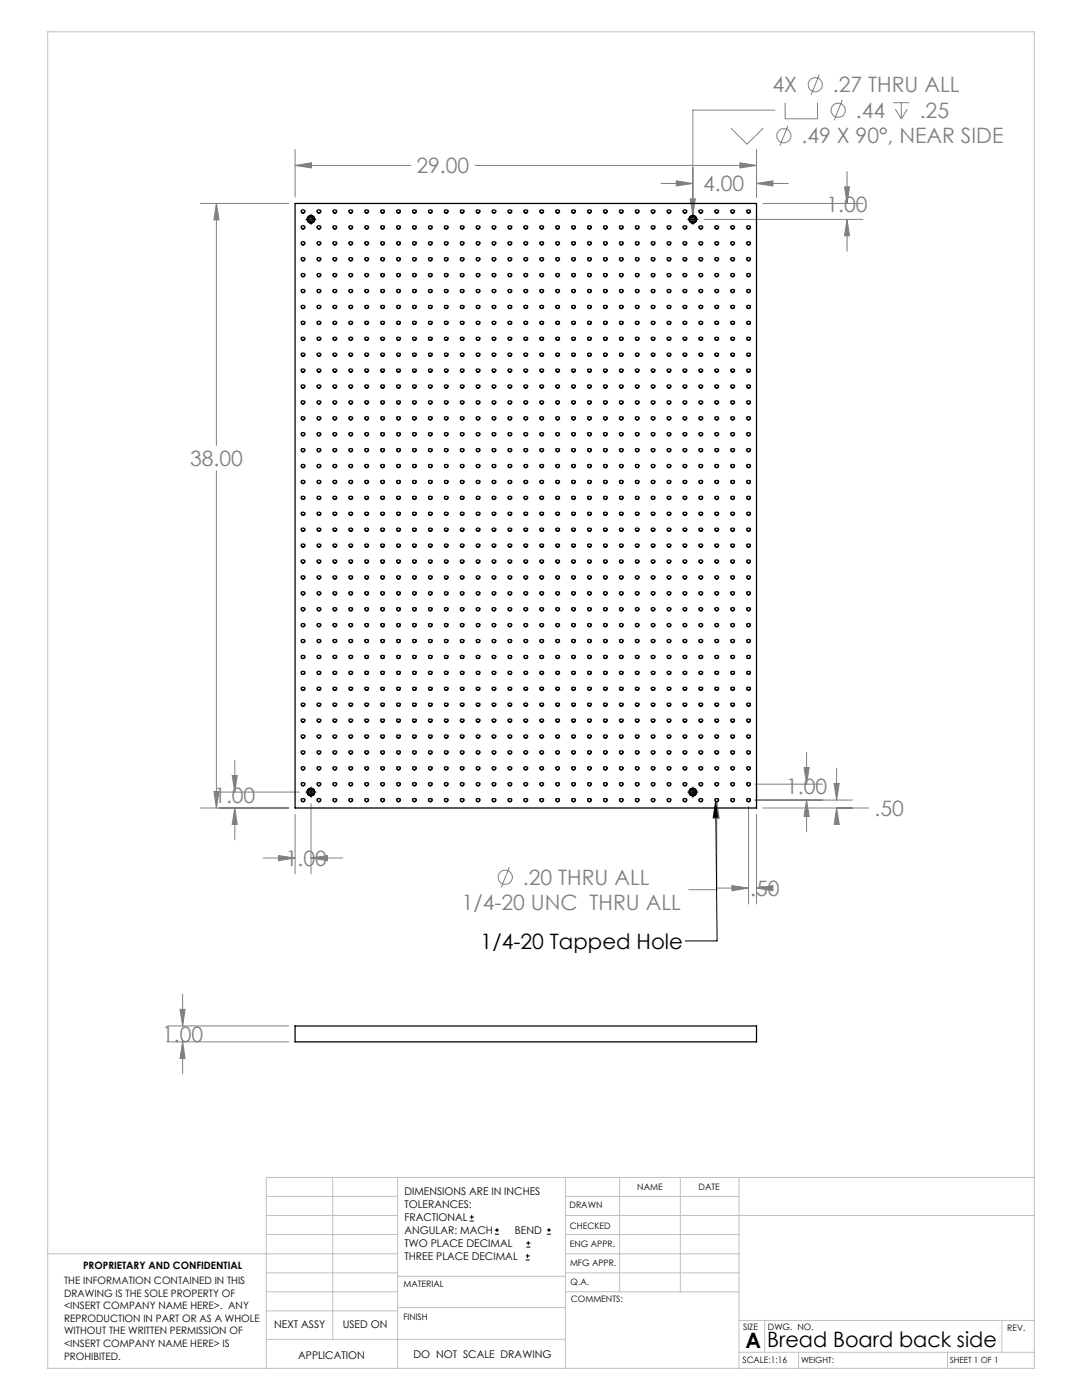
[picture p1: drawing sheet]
<svg xmlns="http://www.w3.org/2000/svg" width="216mm" height="279mm" viewBox="0 0 216 279" stroke-linecap="round" stroke-linejoin="round" font-family="sans-serif">
<defs><g id="words">
<g font-size="4.2" fill="#808080">
<text x="154.1" y="18.4">4X</text>
<text x="166.2" y="18.4">.27 THRU ALL</text>
<text x="170.8" y="23.5">.44</text>
<text x="183.5" y="23.5">.25</text>
<text x="159.9" y="28.6">.49 X 90°, NEAR SIDE</text>
<text x="83.1" y="34.6">29.00</text>
<text x="140.3" y="38.2">4.00</text>
<text x="164.9" y="42.3">1.00</text>
<text x="37.9" y="93">38.00</text>
<text x="42.8" y="160.3">1.00</text>
<text x="156.9" y="158.5">1.00</text>
<text x="174.5" y="162.9">.50</text>
<text x="57" y="172.8">1.00</text>
<text x="104.3" y="176.6">.20 THRU ALL</text>
<text x="149.7" y="178.8">.50</text>
<text x="92.1" y="181.7">1/4-20 UNC THRU ALL</text>
<text x="32.4" y="208">1.00</text>
</g>
<g font-size="4.2">
<text x="95.9" y="189.4">1/4-20 Tapped Hole</text>
<text x="148.8" y="269">A</text>
<text x="153.1" y="268.7">Bread Board back side</text>
</g>
<g font-size="2.1">
<text x="80.7" y="238.5">DIMENSIONS ARE IN INCHES</text>
<text x="80.7" y="241.1">TOLERANCES:</text>
<text x="80.7" y="243.7">FRACTIONAL</text>
<text x="80.7" y="246.3">ANGULAR: MACH</text>
<text x="80.7" y="248.9">TWO PLACE DECIMAL</text>
<text x="80.7" y="251.4">THREE PLACE DECIMAL</text>
<text x="102.7" y="246.3">BEND</text>
<text x="54.7" y="265">NEXT ASSY</text>
<text x="68.4" y="265">USED ON</text>
<text x="59.5" y="271.2">APPLICATION</text>
<text x="82.5" y="270.9">DO NOT SCALE DRAWING</text>
</g>
<g font-size="2">
<text x="12.8" y="256.2">THE INFORMATION CONTAINED IN THIS</text>
<text x="16.6" y="253.2">PROPRIETARY AND CONFIDENTIAL</text>
<text x="12.8" y="258.8">DRAWING IS THE SOLE PROPERTY OF</text>
<text x="12.8" y="261.3">&lt;INSERT COMPANY NAME HERE&gt;. ANY</text>
<text x="12.8" y="263.8">REPRODUCTION IN PART OR AS A WHOLE</text>
<text x="12.8" y="266.3">WITHOUT THE WRITTEN PERMISSION OF</text>
<text x="12.8" y="268.8">&lt;INSERT COMPANY NAME HERE&gt; IS</text>
<text x="12.8" y="271.4">PROHIBITED.</text>
</g>
<g font-size="1.8">
<text x="127.2" y="237.4">NAME</text>
<text x="139.4" y="237.5">DATE</text>
<text x="113.7" y="241.2">DRAWN</text>
<text x="113.7" y="245.2">CHECKED</text>
<text x="113.7" y="248.8">ENG APPR.</text>
<text x="80.5" y="256.9">MATERIAL</text>
<text x="113.7" y="252.6">MFG APPR.</text>
<text x="113.8" y="256.4">Q.A.</text>
<text x="80.5" y="263.3">FINISH</text>
<text x="113.9" y="259.9">COMMENTS:</text>
<text x="148.3" y="265.4">SIZE</text>
<text x="153.2" y="265.5">DWG. NO.</text>
<text x="201" y="265.6">REV.</text>
<text x="148.2" y="272">SCALE:1:16</text>
</g>
<g font-size="1.7">
<text x="159.8" y="272.1">WEIGHT:</text>
<text x="189.5" y="272.1">SHEET 1 OF 1</text>
</g>
</g></defs>
<g fill="none" stroke="#808080" stroke-width=".2">
<path d="M163.5 14.9l-1.6 4M168.1 20l-1.7 4M58.9 33l3.3-.5v1zM58.9 29.8v9.5M58.9 33h23M94.8 33h56.2M131.9 36.6h6.4M134.9 36.1l3.4 .5-3.4 .5zM137.7 39.7h1l-.4 3.3zM145.8 25.6l3.2 3.2 3.3-3.2M147.6 32.5l3.4 .5-3.4 .5zM151 36.6l3.2-.5v1z"/>
<path d="M151 29.8v9.5M151 36.6h6.3M154.6 22h-16.3v21M156.7 20.5v3.2h6.4v-3.2M157.2 25.1l-1.6 4M168.5 37.3h1l-.5 3.3zM169 34.3v6.3M178.2 20.5h3.3M178.6 21.8l1.2 1.9M179.8 20.5v3.2M181 21.8l-1.2 1.9M40 40.6h17.6"/>
<path d="M43.2 40.6l.5 3.3h-1zM43.2 40.6v48.3M140.5 43.8h31.7M152.2 40.6h20M169 43.8l.5 3.3h-1zM169 43.8v6.3M43.2 93.9v67.4M42.7 157.9h1l-.5 3.4zM43.7 158.1h16.1M46.3 154.8h1l-.5 3.3zM46.8 151.7v6.4M143 160l.5 3.3h-1z"/>
<path d="M143 160v17.6h-5.6M150.6 159.7h19.5M150.6 156.5h13.5M160.4 153.2h1.1l-.6 3.3zM160.9 159.7l.6 3.2h-1.1zM160.9 150.1v6.4M160.9 159.7v6.3M166.4 156.4h1.1l-.6 3.3zM166.9 153.3v6.4M40 161.3h17.6M46.8 161.3l.5 3.2h-1zM46.8 161.3v6.3"/>
<path d="M52.5 171.2h6.4M55.6 170.7l3.3 .5-3.3 .6zM58.9 162.5v11.9M62.1 171.2l3.2-.5v1.1zM62.1 160.4v14M62.1 171.2h6.3M101.6 173.1l-1.6 4M143 177.2h6.4M146 176.7l3.4 .5-3.4 .6zM149.4 160.9v19.5M151 177.2l3.2-.5v1.1zM151 177.2h.1"/>
<path d="M151 162.5v17.9M152.2 161.3h21.1M166.9 161.3l.6 3.2h-1.1zM166.9 161.3h.1M36.4 198.4v6.4M33.3 207.9h24.3M33.3 204.8h24.3M35.9 201.4h1l-.5 3.4zM36.4 207.9l.5 3.3h-1zM36.4 207.9v6.4"/>
<circle cx="162.7" cy="16.9" r="1.4"/>
<circle cx="156.4" cy="27.1" r="1.42"/>
<circle cx="167.2" cy="22" r="1.42"/>
<circle cx="100.8" cy="175.1" r="1.42"/>
</g>
<g fill="none" stroke="#000" stroke-width=".2">
<path d="M61 43.8h.4M61.7 43.8h.7M62.1 42.8v.3M62.1 43.5v.6M62.1 44.4v.4M62.7 43.8h.3M137.2 43.8h.4M137.9 43.8h.7M138.3 42.8v.3M138.3 43.5v.6M138.3 44.4v.4M138.9 43.8h.3"/>
<path d="M61 158.1h.4M61.7 158.1h.7M62.1 157.1v.3M62.1 157.8v.6M62.1 158.7v.4M62.7 158.1h.3M137.2 158.1h.4M137.9 158.1h.7M138.3 157.1v.3M138.3 157.8v.6M138.3 158.7v.4M138.9 158.1h.3"/>
<path d="M142.8 159.9l.5 3.3h-1zM142.8 159.9l.3 27.9h-6.4M93.7 243.7h.8M93.7 242.9h.8M94.1 242.5v.8M98.7 246.3h.9M98.7 245.5h.9M99.2 245.1v.8M104.9 251.5h.8M104.9 250.6h.8M105 248.9h.8M105 248.1h.8"/>
<path d="M105.3 250.3v.8M105.4 247.7v.8M109.1 246.3h.8M109.1 245.5h.8M109.5 245.1v.8"/>
</g>
<g fill="none" stroke="#000" stroke-width=".2" stroke-dasharray="1.3 .6" stroke-dashoffset=".3" stroke-linecap="butt">
<path d="M60.5 58.4a.4 .4 0 0 1-.4-.5 .4 .4 0 0 1 .7-.1 .4 .4 0 0 1-.2 .6h-.1M60.5 55.3a.4 .4 0 0 1-.4-.6 .4 .4 0 0 1 .7-.1 .4 .4 0 0 1-.2 .7h-.1M60.5 52.1a.4 .4 0 0 1-.4-.6 .4 .4 0 0 1 .7-.1 .4 .4 0 0 1-.2 .7h-.1M60.5 48.9a.4 .4 0 0 1-.4-.6 .4 .4 0 0 1 .7 0 .4 .4 0 0 1-.2 .6h-.1M60.5 45.7a.4 .4 0 0 1-.4-.5 .4 .4 0 0 1 .7-.1 .4 .4 0 0 1-.2 .6h-.1M60.5 42.6a.4 .4 0 0 1-.4-.6 .4 .4 0 0 1 .7-.1 .4 .4 0 0 1-.2 .7h-.1M63.6 58.4a.4 .4 0 0 1-.3-.5 .4 .4 0 0 1 .7-.1 .4 .4 0 0 1-.3 .6h-.1M63.6 55.3a.4 .4 0 0 1-.3-.6 .4 .4 0 0 1 .7-.1 .4 .4 0 0 1-.3 .7h-.1M63.6 52.1a.4 .4 0 0 1-.3-.6 .4 .4 0 0 1 .7-.1 .4 .4 0 0 1-.3 .7h-.1M63.6 48.9a.4 .4 0 0 1-.3-.6 .4 .4 0 0 1 .7 0 .4 .4 0 0 1-.3 .6h-.1M63.6 45.7a.4 .4 0 0 1-.3-.5 .4 .4 0 0 1 .7-.1 .4 .4 0 0 1-.3 .6h-.1M63.6 42.6a.4 .4 0 0 1-.3-.6 .4 .4 0 0 1 .7-.1 .4 .4 0 0 1-.3 .7h-.1"/>
<path d="M66.8 58.4a.4 .4 0 0 1-.3-.5 .4 .4 0 0 1 .6-.1 .4 .4 0 0 1-.2 .6h-.1M66.8 55.3a.4 .4 0 0 1-.3-.6 .4 .4 0 0 1 .6-.1 .4 .4 0 0 1-.2 .7h-.1M66.8 52.1a.4 .4 0 0 1-.3-.6 .4 .4 0 0 1 .6-.1 .4 .4 0 0 1-.2 .7h-.1M66.8 48.9a.4 .4 0 0 1-.3-.6 .4 .4 0 0 1 .6 0 .4 .4 0 0 1-.2 .6h-.1M66.8 45.7a.4 .4 0 0 1-.3-.5 .4 .4 0 0 1 .6-.1 .4 .4 0 0 1-.2 .6h-.1M66.8 42.6a.4 .4 0 0 1-.3-.6 .4 .4 0 0 1 .6-.1 .4 .4 0 0 1-.2 .7h-.1M70 58.4a.4 .4 0 0 1-.4-.5 .4 .4 0 0 1 .7-.1 .4 .4 0 0 1-.2 .6h-.1M70 55.3a.4 .4 0 0 1-.4-.6 .4 .4 0 0 1 .7-.1 .4 .4 0 0 1-.2 .7h-.1M70 52.1a.4 .4 0 0 1-.4-.6 .4 .4 0 0 1 .7-.1 .4 .4 0 0 1-.2 .7h-.1M70 48.9a.4 .4 0 0 1-.4-.6 .4 .4 0 0 1 .7 0 .4 .4 0 0 1-.2 .6h-.1M70 45.7a.4 .4 0 0 1-.4-.5 .4 .4 0 0 1 .7-.1 .4 .4 0 0 1-.2 .6h-.1M70 42.6a.4 .4 0 0 1-.4-.6 .4 .4 0 0 1 .7-.1 .4 .4 0 0 1-.2 .7h-.1"/>
<path d="M73.2 58.4a.4 .4 0 0 1-.4-.5 .4 .4 0 0 1 .7-.1 .4 .4 0 0 1-.2 .6h-.1M73.2 55.3a.4 .4 0 0 1-.4-.6 .4 .4 0 0 1 .7-.1 .4 .4 0 0 1-.2 .7h-.1M73.2 52.1a.4 .4 0 0 1-.4-.6 .4 .4 0 0 1 .7-.1 .4 .4 0 0 1-.2 .7h-.1M73.2 48.9a.4 .4 0 0 1-.4-.6 .4 .4 0 0 1 .7 0 .4 .4 0 0 1-.2 .6h-.1M73.2 45.7a.4 .4 0 0 1-.4-.5 .4 .4 0 0 1 .7-.1 .4 .4 0 0 1-.2 .6h-.1M73.2 42.6a.4 .4 0 0 1-.4-.6 .4 .4 0 0 1 .7-.1 .4 .4 0 0 1-.2 .7h-.1M76.3 58.4a.4 .4 0 0 1-.3-.5 .4 .4 0 0 1 .7-.1 .4 .4 0 0 1-.3 .6h-.1M76.3 55.3a.4 .4 0 0 1-.3-.6 .4 .4 0 0 1 .7-.1 .4 .4 0 0 1-.3 .7h-.1M76.3 52.1a.4 .4 0 0 1-.3-.6 .4 .4 0 0 1 .7-.1 .4 .4 0 0 1-.3 .7h-.1M76.3 48.9a.4 .4 0 0 1-.3-.6 .4 .4 0 0 1 .7 0 .4 .4 0 0 1-.3 .6h-.1M76.3 45.7a.4 .4 0 0 1-.3-.5 .4 .4 0 0 1 .7-.1 .4 .4 0 0 1-.3 .6h-.1M76.3 42.6a.4 .4 0 0 1-.3-.6 .4 .4 0 0 1 .7-.1 .4 .4 0 0 1-.3 .7h-.1"/>
<path d="M79.5 58.4a.4 .4 0 0 1-.3-.5 .4 .4 0 0 1 .6-.1 .4 .4 0 0 1-.2 .6h-.1M79.5 55.3a.4 .4 0 0 1-.3-.6 .4 .4 0 0 1 .6-.1 .4 .4 0 0 1-.2 .7h-.1M79.5 52.1a.4 .4 0 0 1-.3-.6 .4 .4 0 0 1 .6-.1 .4 .4 0 0 1-.2 .7h-.1M79.5 48.9a.4 .4 0 0 1-.3-.6 .4 .4 0 0 1 .6 0 .4 .4 0 0 1-.2 .6h-.1M79.5 45.7a.4 .4 0 0 1-.3-.5 .4 .4 0 0 1 .6-.1 .4 .4 0 0 1-.2 .6h-.1M79.5 42.6a.4 .4 0 0 1-.3-.6 .4 .4 0 0 1 .6-.1 .4 .4 0 0 1-.2 .7h-.1M82.7 58.4a.4 .4 0 0 1-.4-.5 .4 .4 0 0 1 .7-.1 .4 .4 0 0 1-.2 .6h-.1M82.7 55.3a.4 .4 0 0 1-.4-.6 .4 .4 0 0 1 .7-.1 .4 .4 0 0 1-.2 .7h-.1M82.7 52.1a.4 .4 0 0 1-.4-.6 .4 .4 0 0 1 .7-.1 .4 .4 0 0 1-.2 .7h-.1M82.7 48.9a.4 .4 0 0 1-.4-.6 .4 .4 0 0 1 .7 0 .4 .4 0 0 1-.2 .6h-.1M82.7 45.7a.4 .4 0 0 1-.4-.5 .4 .4 0 0 1 .7-.1 .4 .4 0 0 1-.2 .6h-.1M82.7 42.6a.4 .4 0 0 1-.4-.6 .4 .4 0 0 1 .7-.1 .4 .4 0 0 1-.2 .7h-.1"/>
<path d="M85.9 58.4a.4 .4 0 0 1-.4-.5 .4 .4 0 0 1 .7-.1 .4 .4 0 0 1-.2 .6h-.1M85.9 55.3a.4 .4 0 0 1-.4-.6 .4 .4 0 0 1 .7-.1 .4 .4 0 0 1-.2 .7h-.1M85.9 52.1a.4 .4 0 0 1-.4-.6 .4 .4 0 0 1 .7-.1 .4 .4 0 0 1-.2 .7h-.1M85.9 48.9a.4 .4 0 0 1-.4-.6 .4 .4 0 0 1 .7 0 .4 .4 0 0 1-.2 .6h-.1M85.9 45.7a.4 .4 0 0 1-.4-.5 .4 .4 0 0 1 .7-.1 .4 .4 0 0 1-.2 .6h-.1M85.9 42.6a.4 .4 0 0 1-.4-.6 .4 .4 0 0 1 .7-.1 .4 .4 0 0 1-.2 .7h-.1M89 58.4a.4 .4 0 0 1-.3-.5 .4 .4 0 0 1 .7-.1 .4 .4 0 0 1-.3 .6h-.1M89 55.3a.4 .4 0 0 1-.3-.6 .4 .4 0 0 1 .7-.1 .4 .4 0 0 1-.3 .7h-.1M89 52.1a.4 .4 0 0 1-.3-.6 .4 .4 0 0 1 .7-.1 .4 .4 0 0 1-.3 .7h-.1M89 48.9a.4 .4 0 0 1-.3-.6 .4 .4 0 0 1 .7 0 .4 .4 0 0 1-.3 .6h-.1M89 45.7a.4 .4 0 0 1-.3-.5 .4 .4 0 0 1 .7-.1 .4 .4 0 0 1-.3 .6h-.1M89 42.6a.4 .4 0 0 1-.3-.6 .4 .4 0 0 1 .7-.1 .4 .4 0 0 1-.3 .7h-.1"/>
<path d="M92.2 58.4a.4 .4 0 0 1-.3-.5 .4 .4 0 0 1 .6-.1 .4 .4 0 0 1-.2 .6h-.1M92.2 55.3a.4 .4 0 0 1-.3-.6 .4 .4 0 0 1 .6-.1 .4 .4 0 0 1-.2 .7h-.1M92.2 52.1a.4 .4 0 0 1-.3-.6 .4 .4 0 0 1 .6-.1 .4 .4 0 0 1-.2 .7h-.1M92.2 48.9a.4 .4 0 0 1-.3-.6 .4 .4 0 0 1 .6 0 .4 .4 0 0 1-.2 .6h-.1M92.2 45.7a.4 .4 0 0 1-.3-.5 .4 .4 0 0 1 .6-.1 .4 .4 0 0 1-.2 .6h-.1M92.2 42.6a.4 .4 0 0 1-.3-.6 .4 .4 0 0 1 .6-.1 .4 .4 0 0 1-.2 .7h-.1M95.4 58.4a.4 .4 0 0 1-.4-.5 .4 .4 0 0 1 .7-.1 .4 .4 0 0 1-.2 .6h-.1M95.4 55.3a.4 .4 0 0 1-.4-.6 .4 .4 0 0 1 .7-.1 .4 .4 0 0 1-.2 .7h-.1M95.4 52.1a.4 .4 0 0 1-.4-.6 .4 .4 0 0 1 .7-.1 .4 .4 0 0 1-.2 .7h-.1M95.4 48.9a.4 .4 0 0 1-.4-.6 .4 .4 0 0 1 .7 0 .4 .4 0 0 1-.2 .6h-.1M95.4 45.7a.4 .4 0 0 1-.4-.5 .4 .4 0 0 1 .7-.1 .4 .4 0 0 1-.2 .6h-.1M95.4 42.6a.4 .4 0 0 1-.4-.6 .4 .4 0 0 1 .7-.1 .4 .4 0 0 1-.2 .7h-.1"/>
<path d="M98.6 58.4a.4 .4 0 0 1-.4-.5 .4 .4 0 0 1 .7-.1 .4 .4 0 0 1-.2 .6h-.1M98.6 55.3a.4 .4 0 0 1-.4-.6 .4 .4 0 0 1 .7-.1 .4 .4 0 0 1-.2 .7h-.1M98.6 52.1a.4 .4 0 0 1-.4-.6 .4 .4 0 0 1 .7-.1 .4 .4 0 0 1-.2 .7h-.1M98.6 48.9a.4 .4 0 0 1-.4-.6 .4 .4 0 0 1 .7 0 .4 .4 0 0 1-.2 .6h-.1M98.6 45.7a.4 .4 0 0 1-.4-.5 .4 .4 0 0 1 .7-.1 .4 .4 0 0 1-.2 .6h-.1M98.6 42.6a.4 .4 0 0 1-.4-.6 .4 .4 0 0 1 .7-.1 .4 .4 0 0 1-.2 .7h-.1M101.7 58.4a.4 .4 0 0 1-.3-.5 .4 .4 0 0 1 .7-.1 .4 .4 0 0 1-.3 .6h-.1M101.7 55.3a.4 .4 0 0 1-.3-.6 .4 .4 0 0 1 .7-.1 .4 .4 0 0 1-.3 .7h-.1M101.7 52.1a.4 .4 0 0 1-.3-.6 .4 .4 0 0 1 .7-.1 .4 .4 0 0 1-.3 .7h-.1M101.7 48.9a.4 .4 0 0 1-.3-.6 .4 .4 0 0 1 .7 0 .4 .4 0 0 1-.3 .6h-.1M101.7 45.7a.4 .4 0 0 1-.3-.5 .4 .4 0 0 1 .7-.1 .4 .4 0 0 1-.3 .6h-.1M101.7 42.6a.4 .4 0 0 1-.3-.6 .4 .4 0 0 1 .7-.1 .4 .4 0 0 1-.3 .7h-.1"/>
<path d="M104.9 58.4a.4 .4 0 0 1-.3-.5 .4 .4 0 0 1 .6-.1 .4 .4 0 0 1-.2 .6h-.1M104.9 55.3a.4 .4 0 0 1-.3-.6 .4 .4 0 0 1 .6-.1 .4 .4 0 0 1-.2 .7h-.1M104.9 52.1a.4 .4 0 0 1-.3-.6 .4 .4 0 0 1 .6-.1 .4 .4 0 0 1-.2 .7h-.1M104.9 48.9a.4 .4 0 0 1-.3-.6 .4 .4 0 0 1 .6 0 .4 .4 0 0 1-.2 .6h-.1M104.9 45.7a.4 .4 0 0 1-.3-.5 .4 .4 0 0 1 .6-.1 .4 .4 0 0 1-.2 .6h-.1M104.9 42.6a.4 .4 0 0 1-.3-.6 .4 .4 0 0 1 .6-.1 .4 .4 0 0 1-.2 .7h-.1M108.1 58.4a.4 .4 0 0 1-.4-.5 .4 .4 0 0 1 .7-.1 .4 .4 0 0 1-.2 .6h-.1M108.1 55.3a.4 .4 0 0 1-.4-.6 .4 .4 0 0 1 .7-.1 .4 .4 0 0 1-.2 .7h-.1M108.1 52.1a.4 .4 0 0 1-.4-.6 .4 .4 0 0 1 .7-.1 .4 .4 0 0 1-.2 .7h-.1M108.1 48.9a.4 .4 0 0 1-.4-.6 .4 .4 0 0 1 .7 0 .4 .4 0 0 1-.2 .6h-.1M108.1 45.7a.4 .4 0 0 1-.4-.5 .4 .4 0 0 1 .7-.1 .4 .4 0 0 1-.2 .6h-.1M108.1 42.6a.4 .4 0 0 1-.4-.6 .4 .4 0 0 1 .7-.1 .4 .4 0 0 1-.2 .7h-.1"/>
<path d="M111.3 58.4a.4 .4 0 0 1-.4-.5 .4 .4 0 0 1 .7-.1 .4 .4 0 0 1-.2 .6h-.1M111.3 55.3a.4 .4 0 0 1-.4-.6 .4 .4 0 0 1 .7-.1 .4 .4 0 0 1-.2 .7h-.1M111.3 52.1a.4 .4 0 0 1-.4-.6 .4 .4 0 0 1 .7-.1 .4 .4 0 0 1-.2 .7h-.1M111.3 48.9a.4 .4 0 0 1-.4-.6 .4 .4 0 0 1 .7 0 .4 .4 0 0 1-.2 .6h-.1M111.3 45.7a.4 .4 0 0 1-.4-.5 .4 .4 0 0 1 .7-.1 .4 .4 0 0 1-.2 .6h-.1M111.3 42.6a.4 .4 0 0 1-.4-.6 .4 .4 0 0 1 .7-.1 .4 .4 0 0 1-.2 .7h-.1M114.4 58.4a.4 .4 0 0 1-.3-.5 .4 .4 0 0 1 .7-.1 .4 .4 0 0 1-.3 .6h-.1M114.4 55.3a.4 .4 0 0 1-.3-.6 .4 .4 0 0 1 .7-.1 .4 .4 0 0 1-.3 .7h-.1M114.4 52.1a.4 .4 0 0 1-.3-.6 .4 .4 0 0 1 .7-.1 .4 .4 0 0 1-.3 .7h-.1M114.4 48.9a.4 .4 0 0 1-.3-.6 .4 .4 0 0 1 .7 0 .4 .4 0 0 1-.3 .6h-.1M114.4 45.7a.4 .4 0 0 1-.3-.5 .4 .4 0 0 1 .7-.1 .4 .4 0 0 1-.3 .6h-.1M114.4 42.6a.4 .4 0 0 1-.3-.6 .4 .4 0 0 1 .7-.1 .4 .4 0 0 1-.3 .7h-.1"/>
<path d="M117.6 58.4a.4 .4 0 0 1-.3-.5 .4 .4 0 0 1 .6-.1 .4 .4 0 0 1-.2 .6h-.1M117.6 55.3a.4 .4 0 0 1-.3-.6 .4 .4 0 0 1 .6-.1 .4 .4 0 0 1-.2 .7h-.1M117.6 52.1a.4 .4 0 0 1-.3-.6 .4 .4 0 0 1 .6-.1 .4 .4 0 0 1-.2 .7h-.1M117.6 48.9a.4 .4 0 0 1-.3-.6 .4 .4 0 0 1 .6 0 .4 .4 0 0 1-.2 .6h-.1M117.6 45.7a.4 .4 0 0 1-.3-.5 .4 .4 0 0 1 .6-.1 .4 .4 0 0 1-.2 .6h-.1M117.6 42.6a.4 .4 0 0 1-.3-.6 .4 .4 0 0 1 .6-.1 .4 .4 0 0 1-.2 .7h-.1M120.8 58.4a.4 .4 0 0 1-.4-.5 .4 .4 0 0 1 .7-.1 .4 .4 0 0 1-.2 .6h-.1M120.8 55.3a.4 .4 0 0 1-.4-.6 .4 .4 0 0 1 .7-.1 .4 .4 0 0 1-.2 .7h-.1M120.8 52.1a.4 .4 0 0 1-.4-.6 .4 .4 0 0 1 .7-.1 .4 .4 0 0 1-.2 .7h-.1M120.8 48.9a.4 .4 0 0 1-.4-.6 .4 .4 0 0 1 .7 0 .4 .4 0 0 1-.2 .6h-.1M120.8 45.7a.4 .4 0 0 1-.4-.5 .4 .4 0 0 1 .7-.1 .4 .4 0 0 1-.2 .6h-.1M120.8 42.6a.4 .4 0 0 1-.4-.6 .4 .4 0 0 1 .7-.1 .4 .4 0 0 1-.2 .7h-.1"/>
<path d="M124 58.4a.4 .4 0 0 1-.4-.5 .4 .4 0 0 1 .7-.1 .4 .4 0 0 1-.2 .6h-.1M124 55.3a.4 .4 0 0 1-.4-.6 .4 .4 0 0 1 .7-.1 .4 .4 0 0 1-.2 .7h-.1M124 52.1a.4 .4 0 0 1-.4-.6 .4 .4 0 0 1 .7-.1 .4 .4 0 0 1-.2 .7h-.1M124 48.9a.4 .4 0 0 1-.4-.6 .4 .4 0 0 1 .7 0 .4 .4 0 0 1-.2 .6h-.1M124 45.7a.4 .4 0 0 1-.4-.5 .4 .4 0 0 1 .7-.1 .4 .4 0 0 1-.2 .6h-.1M124 42.6a.4 .4 0 0 1-.4-.6 .4 .4 0 0 1 .7-.1 .4 .4 0 0 1-.2 .7h-.1M127.1 58.4a.4 .4 0 0 1-.3-.5 .4 .4 0 0 1 .7-.1 .4 .4 0 0 1-.3 .6h-.1M127.1 55.3a.4 .4 0 0 1-.3-.6 .4 .4 0 0 1 .7-.1 .4 .4 0 0 1-.3 .7h-.1M127.1 52.1a.4 .4 0 0 1-.3-.6 .4 .4 0 0 1 .7-.1 .4 .4 0 0 1-.3 .7h-.1M127.1 48.9a.4 .4 0 0 1-.3-.6 .4 .4 0 0 1 .7 0 .4 .4 0 0 1-.3 .6h-.1M127.1 45.7a.4 .4 0 0 1-.3-.5 .4 .4 0 0 1 .7-.1 .4 .4 0 0 1-.3 .6h-.1M127.1 42.6a.4 .4 0 0 1-.3-.6 .4 .4 0 0 1 .7-.1 .4 .4 0 0 1-.3 .7h-.1"/>
<path d="M130.3 58.4a.4 .4 0 0 1-.3-.5 .4 .4 0 0 1 .6-.1 .4 .4 0 0 1-.2 .6h-.1M130.3 55.3a.4 .4 0 0 1-.3-.6 .4 .4 0 0 1 .6-.1 .4 .4 0 0 1-.2 .7h-.1M130.3 52.1a.4 .4 0 0 1-.3-.6 .4 .4 0 0 1 .6-.1 .4 .4 0 0 1-.2 .7h-.1M130.3 48.9a.4 .4 0 0 1-.3-.6 .4 .4 0 0 1 .6 0 .4 .4 0 0 1-.2 .6h-.1M130.3 45.7a.4 .4 0 0 1-.3-.5 .4 .4 0 0 1 .6-.1 .4 .4 0 0 1-.2 .6h-.1M130.3 42.6a.4 .4 0 0 1-.3-.6 .4 .4 0 0 1 .6-.1 .4 .4 0 0 1-.2 .7h-.1M133.5 58.4a.4 .4 0 0 1-.4-.5 .4 .4 0 0 1 .7-.1 .4 .4 0 0 1-.2 .6h-.1M133.5 55.3a.4 .4 0 0 1-.4-.6 .4 .4 0 0 1 .7-.1 .4 .4 0 0 1-.2 .7h-.1M133.5 52.1a.4 .4 0 0 1-.4-.6 .4 .4 0 0 1 .7-.1 .4 .4 0 0 1-.2 .7h-.1M133.5 48.9a.4 .4 0 0 1-.4-.6 .4 .4 0 0 1 .7 0 .4 .4 0 0 1-.2 .6h-.1M133.5 45.7a.4 .4 0 0 1-.4-.5 .4 .4 0 0 1 .7-.1 .4 .4 0 0 1-.2 .6h-.1M133.5 42.6a.4 .4 0 0 1-.4-.6 .4 .4 0 0 1 .7-.1 .4 .4 0 0 1-.2 .7h-.1"/>
<path d="M136.7 58.4a.4 .4 0 0 1-.4-.5 .4 .4 0 0 1 .7-.1 .4 .4 0 0 1-.2 .6h-.1M136.7 55.3a.4 .4 0 0 1-.4-.6 .4 .4 0 0 1 .7-.1 .4 .4 0 0 1-.2 .7h-.1M136.7 52.1a.4 .4 0 0 1-.4-.6 .4 .4 0 0 1 .7-.1 .4 .4 0 0 1-.2 .7h-.1M136.7 48.9a.4 .4 0 0 1-.4-.6 .4 .4 0 0 1 .7 0 .4 .4 0 0 1-.2 .6h-.1M136.7 45.7a.4 .4 0 0 1-.4-.5 .4 .4 0 0 1 .7-.1 .4 .4 0 0 1-.2 .6h-.1M136.7 42.6a.4 .4 0 0 1-.4-.6 .4 .4 0 0 1 .7-.1 .4 .4 0 0 1-.2 .7h-.1M139.8 58.4a.4 .4 0 0 1-.3-.5 .4 .4 0 0 1 .7-.1 .4 .4 0 0 1-.3 .6h-.1M139.8 55.3a.4 .4 0 0 1-.3-.6 .4 .4 0 0 1 .7-.1 .4 .4 0 0 1-.3 .7h-.1M139.8 52.1a.4 .4 0 0 1-.3-.6 .4 .4 0 0 1 .7-.1 .4 .4 0 0 1-.3 .7h-.1M139.8 48.9a.4 .4 0 0 1-.3-.6 .4 .4 0 0 1 .7 0 .4 .4 0 0 1-.3 .6h-.1M139.8 45.7a.4 .4 0 0 1-.3-.5 .4 .4 0 0 1 .7-.1 .4 .4 0 0 1-.3 .6h-.1M139.8 42.6a.4 .4 0 0 1-.3-.6 .4 .4 0 0 1 .7-.1 .4 .4 0 0 1-.3 .7h-.1"/>
<path d="M143 58.4a.4 .4 0 0 1-.3-.5 .4 .4 0 0 1 .6-.1 .4 .4 0 0 1-.2 .6h-.1M143 55.3a.4 .4 0 0 1-.3-.6 .4 .4 0 0 1 .6-.1 .4 .4 0 0 1-.2 .7h-.1M143 52.1a.4 .4 0 0 1-.3-.6 .4 .4 0 0 1 .6-.1 .4 .4 0 0 1-.2 .7h-.1M143 48.9a.4 .4 0 0 1-.3-.6 .4 .4 0 0 1 .6 0 .4 .4 0 0 1-.2 .6h-.1M143 45.7a.4 .4 0 0 1-.3-.5 .4 .4 0 0 1 .6-.1 .4 .4 0 0 1-.2 .6h-.1M143 42.6a.4 .4 0 0 1-.3-.6 .4 .4 0 0 1 .6-.1 .4 .4 0 0 1-.2 .7h-.1M146.2 58.4a.4 .4 0 0 1-.4-.5 .4 .4 0 0 1 .7-.1 .4 .4 0 0 1-.2 .6h-.1M146.2 55.3a.4 .4 0 0 1-.4-.6 .4 .4 0 0 1 .7-.1 .4 .4 0 0 1-.2 .7h-.1M146.2 52.1a.4 .4 0 0 1-.4-.6 .4 .4 0 0 1 .7-.1 .4 .4 0 0 1-.2 .7h-.1M146.2 48.9a.4 .4 0 0 1-.4-.6 .4 .4 0 0 1 .7 0 .4 .4 0 0 1-.2 .6h-.1M146.2 45.7a.4 .4 0 0 1-.4-.5 .4 .4 0 0 1 .7-.1 .4 .4 0 0 1-.2 .6h-.1M146.2 42.6a.4 .4 0 0 1-.4-.6 .4 .4 0 0 1 .7-.1 .4 .4 0 0 1-.2 .7h-.1"/>
<path d="M149.4 58.4a.4 .4 0 0 1-.4-.5 .4 .4 0 0 1 .7-.1 .4 .4 0 0 1-.2 .6h-.1M149.4 55.3a.4 .4 0 0 1-.4-.6 .4 .4 0 0 1 .7-.1 .4 .4 0 0 1-.2 .7h-.1M149.4 52.1a.4 .4 0 0 1-.4-.6 .4 .4 0 0 1 .7-.1 .4 .4 0 0 1-.2 .7h-.1M149.4 48.9a.4 .4 0 0 1-.4-.6 .4 .4 0 0 1 .7 0 .4 .4 0 0 1-.2 .6h-.1M149.4 45.7a.4 .4 0 0 1-.4-.5 .4 .4 0 0 1 .7-.1 .4 .4 0 0 1-.2 .6h-.1M149.4 42.6a.4 .4 0 0 1-.4-.6 .4 .4 0 0 1 .7-.1 .4 .4 0 0 1-.2 .7h-.1M60.5 77.5a.4 .4 0 0 1-.4-.6 .4 .4 0 0 1 .7-.1 .4 .4 0 0 1-.2 .7h-.1M60.5 74.3a.4 .4 0 0 1-.4-.6 .4 .4 0 0 1 .7 0 .4 .4 0 0 1-.2 .6h-.1M60.5 71.1a.4 .4 0 0 1-.4-.5 .4 .4 0 0 1 .7-.1 .4 .4 0 0 1-.2 .6h-.1M60.5 68a.4 .4 0 0 1-.4-.6 .4 .4 0 0 1 .7-.1 .4 .4 0 0 1-.2 .7h-.1M60.5 64.8a.4 .4 0 0 1-.4-.6 .4 .4 0 0 1 .7-.1 .4 .4 0 0 1-.2 .7h-.1M60.5 61.6a.4 .4 0 0 1-.4-.6 .4 .4 0 0 1 .7 0 .4 .4 0 0 1-.2 .6h-.1"/>
<path d="M63.6 77.5a.4 .4 0 0 1-.3-.6 .4 .4 0 0 1 .7-.1 .4 .4 0 0 1-.3 .7h-.1M63.6 74.3a.4 .4 0 0 1-.3-.6 .4 .4 0 0 1 .7 0 .4 .4 0 0 1-.3 .6h-.1M63.6 71.1a.4 .4 0 0 1-.3-.5 .4 .4 0 0 1 .7-.1 .4 .4 0 0 1-.3 .6h-.1M63.6 68a.4 .4 0 0 1-.3-.6 .4 .4 0 0 1 .7-.1 .4 .4 0 0 1-.3 .7h-.1M63.6 64.8a.4 .4 0 0 1-.3-.6 .4 .4 0 0 1 .7-.1 .4 .4 0 0 1-.3 .7h-.1M63.6 61.6a.4 .4 0 0 1-.3-.6 .4 .4 0 0 1 .7 0 .4 .4 0 0 1-.3 .6h-.1M66.8 77.5a.4 .4 0 0 1-.3-.6 .4 .4 0 0 1 .6-.1 .4 .4 0 0 1-.2 .7h-.1M66.8 74.3a.4 .4 0 0 1-.3-.6 .4 .4 0 0 1 .6 0 .4 .4 0 0 1-.2 .6h-.1M66.8 71.1a.4 .4 0 0 1-.3-.5 .4 .4 0 0 1 .6-.1 .4 .4 0 0 1-.2 .6h-.1M66.8 68a.4 .4 0 0 1-.3-.6 .4 .4 0 0 1 .6-.1 .4 .4 0 0 1-.2 .7h-.1M66.8 64.8a.4 .4 0 0 1-.3-.6 .4 .4 0 0 1 .6-.1 .4 .4 0 0 1-.2 .7h-.1M66.8 61.6a.4 .4 0 0 1-.3-.6 .4 .4 0 0 1 .6 0 .4 .4 0 0 1-.2 .6h-.1"/>
<path d="M70 77.5a.4 .4 0 0 1-.4-.6 .4 .4 0 0 1 .7-.1 .4 .4 0 0 1-.2 .7h-.1M70 74.3a.4 .4 0 0 1-.4-.6 .4 .4 0 0 1 .7 0 .4 .4 0 0 1-.2 .6h-.1M70 71.1a.4 .4 0 0 1-.4-.5 .4 .4 0 0 1 .7-.1 .4 .4 0 0 1-.2 .6h-.1M70 68a.4 .4 0 0 1-.4-.6 .4 .4 0 0 1 .7-.1 .4 .4 0 0 1-.2 .7h-.1M70 64.8a.4 .4 0 0 1-.4-.6 .4 .4 0 0 1 .7-.1 .4 .4 0 0 1-.2 .7h-.1M70 61.6a.4 .4 0 0 1-.4-.6 .4 .4 0 0 1 .7 0 .4 .4 0 0 1-.2 .6h-.1M73.2 77.5a.4 .4 0 0 1-.4-.6 .4 .4 0 0 1 .7-.1 .4 .4 0 0 1-.2 .7h-.1M73.2 74.3a.4 .4 0 0 1-.4-.6 .4 .4 0 0 1 .7 0 .4 .4 0 0 1-.2 .6h-.1M73.2 71.1a.4 .4 0 0 1-.4-.5 .4 .4 0 0 1 .7-.1 .4 .4 0 0 1-.2 .6h-.1M73.2 68a.4 .4 0 0 1-.4-.6 .4 .4 0 0 1 .7-.1 .4 .4 0 0 1-.2 .7h-.1M73.2 64.8a.4 .4 0 0 1-.4-.6 .4 .4 0 0 1 .7-.1 .4 .4 0 0 1-.2 .7h-.1M73.2 61.6a.4 .4 0 0 1-.4-.6 .4 .4 0 0 1 .7 0 .4 .4 0 0 1-.2 .6h-.1"/>
<path d="M76.3 77.5a.4 .4 0 0 1-.3-.6 .4 .4 0 0 1 .7-.1 .4 .4 0 0 1-.3 .7h-.1M76.3 74.3a.4 .4 0 0 1-.3-.6 .4 .4 0 0 1 .7 0 .4 .4 0 0 1-.3 .6h-.1M76.3 71.1a.4 .4 0 0 1-.3-.5 .4 .4 0 0 1 .7-.1 .4 .4 0 0 1-.3 .6h-.1M76.3 68a.4 .4 0 0 1-.3-.6 .4 .4 0 0 1 .7-.1 .4 .4 0 0 1-.3 .7h-.1M76.3 64.8a.4 .4 0 0 1-.3-.6 .4 .4 0 0 1 .7-.1 .4 .4 0 0 1-.3 .7h-.1M76.3 61.6a.4 .4 0 0 1-.3-.6 .4 .4 0 0 1 .7 0 .4 .4 0 0 1-.3 .6h-.1M79.5 77.5a.4 .4 0 0 1-.3-.6 .4 .4 0 0 1 .6-.1 .4 .4 0 0 1-.2 .7h-.1M79.5 74.3a.4 .4 0 0 1-.3-.6 .4 .4 0 0 1 .6 0 .4 .4 0 0 1-.2 .6h-.1M79.5 71.1a.4 .4 0 0 1-.3-.5 .4 .4 0 0 1 .6-.1 .4 .4 0 0 1-.2 .6h-.1M79.5 68a.4 .4 0 0 1-.3-.6 .4 .4 0 0 1 .6-.1 .4 .4 0 0 1-.2 .7h-.1M79.5 64.8a.4 .4 0 0 1-.3-.6 .4 .4 0 0 1 .6-.1 .4 .4 0 0 1-.2 .7h-.1M79.5 61.6a.4 .4 0 0 1-.3-.6 .4 .4 0 0 1 .6 0 .4 .4 0 0 1-.2 .6h-.1"/>
<path d="M82.7 77.5a.4 .4 0 0 1-.4-.6 .4 .4 0 0 1 .7-.1 .4 .4 0 0 1-.2 .7h-.1M82.7 74.3a.4 .4 0 0 1-.4-.6 .4 .4 0 0 1 .7 0 .4 .4 0 0 1-.2 .6h-.1M82.7 71.1a.4 .4 0 0 1-.4-.5 .4 .4 0 0 1 .7-.1 .4 .4 0 0 1-.2 .6h-.1M82.7 68a.4 .4 0 0 1-.4-.6 .4 .4 0 0 1 .7-.1 .4 .4 0 0 1-.2 .7h-.1M82.7 64.8a.4 .4 0 0 1-.4-.6 .4 .4 0 0 1 .7-.1 .4 .4 0 0 1-.2 .7h-.1M82.7 61.6a.4 .4 0 0 1-.4-.6 .4 .4 0 0 1 .7 0 .4 .4 0 0 1-.2 .6h-.1M85.9 77.5a.4 .4 0 0 1-.4-.6 .4 .4 0 0 1 .7-.1 .4 .4 0 0 1-.2 .7h-.1M85.9 74.3a.4 .4 0 0 1-.4-.6 .4 .4 0 0 1 .7 0 .4 .4 0 0 1-.2 .6h-.1M85.9 71.1a.4 .4 0 0 1-.4-.5 .4 .4 0 0 1 .7-.1 .4 .4 0 0 1-.2 .6h-.1M85.9 68a.4 .4 0 0 1-.4-.6 .4 .4 0 0 1 .7-.1 .4 .4 0 0 1-.2 .7h-.1M85.9 64.8a.4 .4 0 0 1-.4-.6 .4 .4 0 0 1 .7-.1 .4 .4 0 0 1-.2 .7h-.1M85.9 61.6a.4 .4 0 0 1-.4-.6 .4 .4 0 0 1 .7 0 .4 .4 0 0 1-.2 .6h-.1"/>
<path d="M89 77.5a.4 .4 0 0 1-.3-.6 .4 .4 0 0 1 .7-.1 .4 .4 0 0 1-.3 .7h-.1M89 74.3a.4 .4 0 0 1-.3-.6 .4 .4 0 0 1 .7 0 .4 .4 0 0 1-.3 .6h-.1M89 71.1a.4 .4 0 0 1-.3-.5 .4 .4 0 0 1 .7-.1 .4 .4 0 0 1-.3 .6h-.1M89 68a.4 .4 0 0 1-.3-.6 .4 .4 0 0 1 .7-.1 .4 .4 0 0 1-.3 .7h-.1M89 64.8a.4 .4 0 0 1-.3-.6 .4 .4 0 0 1 .7-.1 .4 .4 0 0 1-.3 .7h-.1M89 61.6a.4 .4 0 0 1-.3-.6 .4 .4 0 0 1 .7 0 .4 .4 0 0 1-.3 .6h-.1M92.2 77.5a.4 .4 0 0 1-.3-.6 .4 .4 0 0 1 .6-.1 .4 .4 0 0 1-.2 .7h-.1M92.2 74.3a.4 .4 0 0 1-.3-.6 .4 .4 0 0 1 .6 0 .4 .4 0 0 1-.2 .6h-.1M92.2 71.1a.4 .4 0 0 1-.3-.5 .4 .4 0 0 1 .6-.1 .4 .4 0 0 1-.2 .6h-.1M92.2 68a.4 .4 0 0 1-.3-.6 .4 .4 0 0 1 .6-.1 .4 .4 0 0 1-.2 .7h-.1M92.2 64.8a.4 .4 0 0 1-.3-.6 .4 .4 0 0 1 .6-.1 .4 .4 0 0 1-.2 .7h-.1M92.2 61.6a.4 .4 0 0 1-.3-.6 .4 .4 0 0 1 .6 0 .4 .4 0 0 1-.2 .6h-.1"/>
<path d="M95.4 77.5a.4 .4 0 0 1-.4-.6 .4 .4 0 0 1 .7-.1 .4 .4 0 0 1-.2 .7h-.1M95.4 74.3a.4 .4 0 0 1-.4-.6 .4 .4 0 0 1 .7 0 .4 .4 0 0 1-.2 .6h-.1M95.4 71.1a.4 .4 0 0 1-.4-.5 .4 .4 0 0 1 .7-.1 .4 .4 0 0 1-.2 .6h-.1M95.4 68a.4 .4 0 0 1-.4-.6 .4 .4 0 0 1 .7-.1 .4 .4 0 0 1-.2 .7h-.1M95.4 64.8a.4 .4 0 0 1-.4-.6 .4 .4 0 0 1 .7-.1 .4 .4 0 0 1-.2 .7h-.1M95.4 61.6a.4 .4 0 0 1-.4-.6 .4 .4 0 0 1 .7 0 .4 .4 0 0 1-.2 .6h-.1M98.6 77.5a.4 .4 0 0 1-.4-.6 .4 .4 0 0 1 .7-.1 .4 .4 0 0 1-.2 .7h-.1M98.6 74.3a.4 .4 0 0 1-.4-.6 .4 .4 0 0 1 .7 0 .4 .4 0 0 1-.2 .6h-.1M98.6 71.1a.4 .4 0 0 1-.4-.5 .4 .4 0 0 1 .7-.1 .4 .4 0 0 1-.2 .6h-.1M98.6 68a.4 .4 0 0 1-.4-.6 .4 .4 0 0 1 .7-.1 .4 .4 0 0 1-.2 .7h-.1M98.6 64.8a.4 .4 0 0 1-.4-.6 .4 .4 0 0 1 .7-.1 .4 .4 0 0 1-.2 .7h-.1M98.6 61.6a.4 .4 0 0 1-.4-.6 .4 .4 0 0 1 .7 0 .4 .4 0 0 1-.2 .6h-.1"/>
<path d="M101.7 77.5a.4 .4 0 0 1-.3-.6 .4 .4 0 0 1 .7-.1 .4 .4 0 0 1-.3 .7h-.1M101.7 74.3a.4 .4 0 0 1-.3-.6 .4 .4 0 0 1 .7 0 .4 .4 0 0 1-.3 .6h-.1M101.7 71.1a.4 .4 0 0 1-.3-.5 .4 .4 0 0 1 .7-.1 .4 .4 0 0 1-.3 .6h-.1M101.7 68a.4 .4 0 0 1-.3-.6 .4 .4 0 0 1 .7-.1 .4 .4 0 0 1-.3 .7h-.1M101.7 64.8a.4 .4 0 0 1-.3-.6 .4 .4 0 0 1 .7-.1 .4 .4 0 0 1-.3 .7h-.1M101.7 61.6a.4 .4 0 0 1-.3-.6 .4 .4 0 0 1 .7 0 .4 .4 0 0 1-.3 .6h-.1M104.9 77.5a.4 .4 0 0 1-.3-.6 .4 .4 0 0 1 .6-.1 .4 .4 0 0 1-.2 .7h-.1M104.9 74.3a.4 .4 0 0 1-.3-.6 .4 .4 0 0 1 .6 0 .4 .4 0 0 1-.2 .6h-.1M104.9 71.1a.4 .4 0 0 1-.3-.5 .4 .4 0 0 1 .6-.1 .4 .4 0 0 1-.2 .6h-.1M104.9 68a.4 .4 0 0 1-.3-.6 .4 .4 0 0 1 .6-.1 .4 .4 0 0 1-.2 .7h-.1M104.9 64.8a.4 .4 0 0 1-.3-.6 .4 .4 0 0 1 .6-.1 .4 .4 0 0 1-.2 .7h-.1M104.9 61.6a.4 .4 0 0 1-.3-.6 .4 .4 0 0 1 .6 0 .4 .4 0 0 1-.2 .6h-.1"/>
<path d="M108.1 77.5a.4 .4 0 0 1-.4-.6 .4 .4 0 0 1 .7-.1 .4 .4 0 0 1-.2 .7h-.1M108.1 74.3a.4 .4 0 0 1-.4-.6 .4 .4 0 0 1 .7 0 .4 .4 0 0 1-.2 .6h-.1M108.1 71.1a.4 .4 0 0 1-.4-.5 .4 .4 0 0 1 .7-.1 .4 .4 0 0 1-.2 .6h-.1M108.1 68a.4 .4 0 0 1-.4-.6 .4 .4 0 0 1 .7-.1 .4 .4 0 0 1-.2 .7h-.1M108.1 64.8a.4 .4 0 0 1-.4-.6 .4 .4 0 0 1 .7-.1 .4 .4 0 0 1-.2 .7h-.1M108.1 61.6a.4 .4 0 0 1-.4-.6 .4 .4 0 0 1 .7 0 .4 .4 0 0 1-.2 .6h-.1M111.3 77.5a.4 .4 0 0 1-.4-.6 .4 .4 0 0 1 .7-.1 .4 .4 0 0 1-.2 .7h-.1M111.3 74.3a.4 .4 0 0 1-.4-.6 .4 .4 0 0 1 .7 0 .4 .4 0 0 1-.2 .6h-.1M111.3 71.1a.4 .4 0 0 1-.4-.5 .4 .4 0 0 1 .7-.1 .4 .4 0 0 1-.2 .6h-.1M111.3 68a.4 .4 0 0 1-.4-.6 .4 .4 0 0 1 .7-.1 .4 .4 0 0 1-.2 .7h-.1M111.3 64.8a.4 .4 0 0 1-.4-.6 .4 .4 0 0 1 .7-.1 .4 .4 0 0 1-.2 .7h-.1M111.3 61.6a.4 .4 0 0 1-.4-.6 .4 .4 0 0 1 .7 0 .4 .4 0 0 1-.2 .6h-.1"/>
<path d="M114.4 77.5a.4 .4 0 0 1-.3-.6 .4 .4 0 0 1 .7-.1 .4 .4 0 0 1-.3 .7h-.1M114.4 74.3a.4 .4 0 0 1-.3-.6 .4 .4 0 0 1 .7 0 .4 .4 0 0 1-.3 .6h-.1M114.4 71.1a.4 .4 0 0 1-.3-.5 .4 .4 0 0 1 .7-.1 .4 .4 0 0 1-.3 .6h-.1M114.4 68a.4 .4 0 0 1-.3-.6 .4 .4 0 0 1 .7-.1 .4 .4 0 0 1-.3 .7h-.1M114.4 64.8a.4 .4 0 0 1-.3-.6 .4 .4 0 0 1 .7-.1 .4 .4 0 0 1-.3 .7h-.1M114.4 61.6a.4 .4 0 0 1-.3-.6 .4 .4 0 0 1 .7 0 .4 .4 0 0 1-.3 .6h-.1M117.6 77.5a.4 .4 0 0 1-.3-.6 .4 .4 0 0 1 .6-.1 .4 .4 0 0 1-.2 .7h-.1M117.6 74.3a.4 .4 0 0 1-.3-.6 .4 .4 0 0 1 .6 0 .4 .4 0 0 1-.2 .6h-.1M117.6 71.1a.4 .4 0 0 1-.3-.5 .4 .4 0 0 1 .6-.1 .4 .4 0 0 1-.2 .6h-.1M117.6 68a.4 .4 0 0 1-.3-.6 .4 .4 0 0 1 .6-.1 .4 .4 0 0 1-.2 .7h-.1M117.6 64.8a.4 .4 0 0 1-.3-.6 .4 .4 0 0 1 .6-.1 .4 .4 0 0 1-.2 .7h-.1M117.6 61.6a.4 .4 0 0 1-.3-.6 .4 .4 0 0 1 .6 0 .4 .4 0 0 1-.2 .6h-.1"/>
<path d="M120.8 77.5a.4 .4 0 0 1-.4-.6 .4 .4 0 0 1 .7-.1 .4 .4 0 0 1-.2 .7h-.1M120.8 74.3a.4 .4 0 0 1-.4-.6 .4 .4 0 0 1 .7 0 .4 .4 0 0 1-.2 .6h-.1M120.8 71.1a.4 .4 0 0 1-.4-.5 .4 .4 0 0 1 .7-.1 .4 .4 0 0 1-.2 .6h-.1M120.8 68a.4 .4 0 0 1-.4-.6 .4 .4 0 0 1 .7-.1 .4 .4 0 0 1-.2 .7h-.1M120.8 64.8a.4 .4 0 0 1-.4-.6 .4 .4 0 0 1 .7-.1 .4 .4 0 0 1-.2 .7h-.1M120.8 61.6a.4 .4 0 0 1-.4-.6 .4 .4 0 0 1 .7 0 .4 .4 0 0 1-.2 .6h-.1M124 77.5a.4 .4 0 0 1-.4-.6 .4 .4 0 0 1 .7-.1 .4 .4 0 0 1-.2 .7h-.1M124 74.3a.4 .4 0 0 1-.4-.6 .4 .4 0 0 1 .7 0 .4 .4 0 0 1-.2 .6h-.1M124 71.1a.4 .4 0 0 1-.4-.5 .4 .4 0 0 1 .7-.1 .4 .4 0 0 1-.2 .6h-.1M124 68a.4 .4 0 0 1-.4-.6 .4 .4 0 0 1 .7-.1 .4 .4 0 0 1-.2 .7h-.1M124 64.8a.4 .4 0 0 1-.4-.6 .4 .4 0 0 1 .7-.1 .4 .4 0 0 1-.2 .7h-.1M124 61.6a.4 .4 0 0 1-.4-.6 .4 .4 0 0 1 .7 0 .4 .4 0 0 1-.2 .6h-.1"/>
<path d="M127.1 77.5a.4 .4 0 0 1-.3-.6 .4 .4 0 0 1 .7-.1 .4 .4 0 0 1-.3 .7h-.1M127.1 74.3a.4 .4 0 0 1-.3-.6 .4 .4 0 0 1 .7 0 .4 .4 0 0 1-.3 .6h-.1M127.1 71.1a.4 .4 0 0 1-.3-.5 .4 .4 0 0 1 .7-.1 .4 .4 0 0 1-.3 .6h-.1M127.1 68a.4 .4 0 0 1-.3-.6 .4 .4 0 0 1 .7-.1 .4 .4 0 0 1-.3 .7h-.1M127.1 64.8a.4 .4 0 0 1-.3-.6 .4 .4 0 0 1 .7-.1 .4 .4 0 0 1-.3 .7h-.1M127.1 61.6a.4 .4 0 0 1-.3-.6 .4 .4 0 0 1 .7 0 .4 .4 0 0 1-.3 .6h-.1M130.3 77.5a.4 .4 0 0 1-.3-.6 .4 .4 0 0 1 .6-.1 .4 .4 0 0 1-.2 .7h-.1M130.3 74.3a.4 .4 0 0 1-.3-.6 .4 .4 0 0 1 .6 0 .4 .4 0 0 1-.2 .6h-.1M130.3 71.1a.4 .4 0 0 1-.3-.5 .4 .4 0 0 1 .6-.1 .4 .4 0 0 1-.2 .6h-.1M130.3 68a.4 .4 0 0 1-.3-.6 .4 .4 0 0 1 .6-.1 .4 .4 0 0 1-.2 .7h-.1M130.3 64.8a.4 .4 0 0 1-.3-.6 .4 .4 0 0 1 .6-.1 .4 .4 0 0 1-.2 .7h-.1M130.3 61.6a.4 .4 0 0 1-.3-.6 .4 .4 0 0 1 .6 0 .4 .4 0 0 1-.2 .6h-.1"/>
<path d="M133.5 77.5a.4 .4 0 0 1-.4-.6 .4 .4 0 0 1 .7-.1 .4 .4 0 0 1-.2 .7h-.1M133.5 74.3a.4 .4 0 0 1-.4-.6 .4 .4 0 0 1 .7 0 .4 .4 0 0 1-.2 .6h-.1M133.5 71.1a.4 .4 0 0 1-.4-.5 .4 .4 0 0 1 .7-.1 .4 .4 0 0 1-.2 .6h-.1M133.5 68a.4 .4 0 0 1-.4-.6 .4 .4 0 0 1 .7-.1 .4 .4 0 0 1-.2 .7h-.1M133.5 64.8a.4 .4 0 0 1-.4-.6 .4 .4 0 0 1 .7-.1 .4 .4 0 0 1-.2 .7h-.1M133.5 61.6a.4 .4 0 0 1-.4-.6 .4 .4 0 0 1 .7 0 .4 .4 0 0 1-.2 .6h-.1M136.7 77.5a.4 .4 0 0 1-.4-.6 .4 .4 0 0 1 .7-.1 .4 .4 0 0 1-.2 .7h-.1M136.7 74.3a.4 .4 0 0 1-.4-.6 .4 .4 0 0 1 .7 0 .4 .4 0 0 1-.2 .6h-.1M136.7 71.1a.4 .4 0 0 1-.4-.5 .4 .4 0 0 1 .7-.1 .4 .4 0 0 1-.2 .6h-.1M136.7 68a.4 .4 0 0 1-.4-.6 .4 .4 0 0 1 .7-.1 .4 .4 0 0 1-.2 .7h-.1M136.7 64.8a.4 .4 0 0 1-.4-.6 .4 .4 0 0 1 .7-.1 .4 .4 0 0 1-.2 .7h-.1M136.7 61.6a.4 .4 0 0 1-.4-.6 .4 .4 0 0 1 .7 0 .4 .4 0 0 1-.2 .6h-.1"/>
<path d="M139.8 77.5a.4 .4 0 0 1-.3-.6 .4 .4 0 0 1 .7-.1 .4 .4 0 0 1-.3 .7h-.1M139.8 74.3a.4 .4 0 0 1-.3-.6 .4 .4 0 0 1 .7 0 .4 .4 0 0 1-.3 .6h-.1M139.8 71.1a.4 .4 0 0 1-.3-.5 .4 .4 0 0 1 .7-.1 .4 .4 0 0 1-.3 .6h-.1M139.8 68a.4 .4 0 0 1-.3-.6 .4 .4 0 0 1 .7-.1 .4 .4 0 0 1-.3 .7h-.1M139.8 64.8a.4 .4 0 0 1-.3-.6 .4 .4 0 0 1 .7-.1 .4 .4 0 0 1-.3 .7h-.1M139.8 61.6a.4 .4 0 0 1-.3-.6 .4 .4 0 0 1 .7 0 .4 .4 0 0 1-.3 .6h-.1M143 77.5a.4 .4 0 0 1-.3-.6 .4 .4 0 0 1 .6-.1 .4 .4 0 0 1-.2 .7h-.1M143 74.3a.4 .4 0 0 1-.3-.6 .4 .4 0 0 1 .6 0 .4 .4 0 0 1-.2 .6h-.1M143 71.1a.4 .4 0 0 1-.3-.5 .4 .4 0 0 1 .6-.1 .4 .4 0 0 1-.2 .6h-.1M143 68a.4 .4 0 0 1-.3-.6 .4 .4 0 0 1 .6-.1 .4 .4 0 0 1-.2 .7h-.1M143 64.8a.4 .4 0 0 1-.3-.6 .4 .4 0 0 1 .6-.1 .4 .4 0 0 1-.2 .7h-.1M143 61.6a.4 .4 0 0 1-.3-.6 .4 .4 0 0 1 .6 0 .4 .4 0 0 1-.2 .6h-.1"/>
<path d="M146.2 77.5a.4 .4 0 0 1-.4-.6 .4 .4 0 0 1 .7-.1 .4 .4 0 0 1-.2 .7h-.1M146.2 74.3a.4 .4 0 0 1-.4-.6 .4 .4 0 0 1 .7 0 .4 .4 0 0 1-.2 .6h-.1M146.2 71.1a.4 .4 0 0 1-.4-.5 .4 .4 0 0 1 .7-.1 .4 .4 0 0 1-.2 .6h-.1M146.2 68a.4 .4 0 0 1-.4-.6 .4 .4 0 0 1 .7-.1 .4 .4 0 0 1-.2 .7h-.1M146.2 64.8a.4 .4 0 0 1-.4-.6 .4 .4 0 0 1 .7-.1 .4 .4 0 0 1-.2 .7h-.1M146.2 61.6a.4 .4 0 0 1-.4-.6 .4 .4 0 0 1 .7 0 .4 .4 0 0 1-.2 .6h-.1M149.4 77.5a.4 .4 0 0 1-.4-.6 .4 .4 0 0 1 .7-.1 .4 .4 0 0 1-.2 .7h-.1M149.4 74.3a.4 .4 0 0 1-.4-.6 .4 .4 0 0 1 .7 0 .4 .4 0 0 1-.2 .6h-.1M149.4 71.1a.4 .4 0 0 1-.4-.5 .4 .4 0 0 1 .7-.1 .4 .4 0 0 1-.2 .6h-.1M149.4 68a.4 .4 0 0 1-.4-.6 .4 .4 0 0 1 .7-.1 .4 .4 0 0 1-.2 .7h-.1M149.4 64.8a.4 .4 0 0 1-.4-.6 .4 .4 0 0 1 .7-.1 .4 .4 0 0 1-.2 .7h-.1M149.4 61.6a.4 .4 0 0 1-.4-.6 .4 .4 0 0 1 .7 0 .4 .4 0 0 1-.2 .6h-.1"/>
<path d="M60.5 99.7a.4 .4 0 0 1-.4-.6 .4 .4 0 0 1 .7 0 .4 .4 0 0 1-.2 .6h-.1M60.5 96.5a.4 .4 0 0 1-.4-.5 .4 .4 0 0 1 .7-.1 .4 .4 0 0 1-.2 .6h-.1M60.5 93.4a.4 .4 0 0 1-.4-.6 .4 .4 0 0 1 .7-.1 .4 .4 0 0 1-.2 .7h-.1M60.5 90.2a.4 .4 0 0 1-.4-.6 .4 .4 0 0 1 .7-.1 .4 .4 0 0 1-.2 .7h-.1M60.5 87a.4 .4 0 0 1-.4-.6 .4 .4 0 0 1 .7 0 .4 .4 0 0 1-.2 .6h-.1M60.5 83.8a.4 .4 0 0 1-.4-.5 .4 .4 0 0 1 .7-.1 .4 .4 0 0 1-.2 .6h-.1M60.5 80.7a.4 .4 0 0 1-.4-.6 .4 .4 0 0 1 .7-.1 .4 .4 0 0 1-.2 .7h-.1M63.6 99.7a.4 .4 0 0 1-.3-.6 .4 .4 0 0 1 .7 0 .4 .4 0 0 1-.3 .6h-.1M63.6 96.5a.4 .4 0 0 1-.3-.5 .4 .4 0 0 1 .7-.1 .4 .4 0 0 1-.3 .6h-.1M63.6 93.4a.4 .4 0 0 1-.3-.6 .4 .4 0 0 1 .7-.1 .4 .4 0 0 1-.3 .7h-.1M63.6 90.2a.4 .4 0 0 1-.3-.6 .4 .4 0 0 1 .7-.1 .4 .4 0 0 1-.3 .7h-.1M63.6 87a.4 .4 0 0 1-.3-.6 .4 .4 0 0 1 .7 0 .4 .4 0 0 1-.3 .6h-.1"/>
<path d="M63.6 83.8a.4 .4 0 0 1-.3-.5 .4 .4 0 0 1 .7-.1 .4 .4 0 0 1-.3 .6h-.1M63.6 80.7a.4 .4 0 0 1-.3-.6 .4 .4 0 0 1 .7-.1 .4 .4 0 0 1-.3 .7h-.1M66.8 99.7a.4 .4 0 0 1-.3-.6 .4 .4 0 0 1 .6 0 .4 .4 0 0 1-.2 .6h-.1M66.8 96.5a.4 .4 0 0 1-.3-.5 .4 .4 0 0 1 .6-.1 .4 .4 0 0 1-.2 .6h-.1M66.8 93.4a.4 .4 0 0 1-.3-.6 .4 .4 0 0 1 .6-.1 .4 .4 0 0 1-.2 .7h-.1M66.8 90.2a.4 .4 0 0 1-.3-.6 .4 .4 0 0 1 .6-.1 .4 .4 0 0 1-.2 .7h-.1M66.8 87a.4 .4 0 0 1-.3-.6 .4 .4 0 0 1 .6 0 .4 .4 0 0 1-.2 .6h-.1M66.8 83.8a.4 .4 0 0 1-.3-.5 .4 .4 0 0 1 .6-.1 .4 .4 0 0 1-.2 .6h-.1M66.8 80.7a.4 .4 0 0 1-.3-.6 .4 .4 0 0 1 .6-.1 .4 .4 0 0 1-.2 .7h-.1M70 99.7a.4 .4 0 0 1-.4-.6 .4 .4 0 0 1 .7 0 .4 .4 0 0 1-.2 .6h-.1M70 96.5a.4 .4 0 0 1-.4-.5 .4 .4 0 0 1 .7-.1 .4 .4 0 0 1-.2 .6h-.1M70 93.4a.4 .4 0 0 1-.4-.6 .4 .4 0 0 1 .7-.1 .4 .4 0 0 1-.2 .7h-.1"/>
<path d="M70 90.2a.4 .4 0 0 1-.4-.6 .4 .4 0 0 1 .7-.1 .4 .4 0 0 1-.2 .7h-.1M70 87a.4 .4 0 0 1-.4-.6 .4 .4 0 0 1 .7 0 .4 .4 0 0 1-.2 .6h-.1M70 83.8a.4 .4 0 0 1-.4-.5 .4 .4 0 0 1 .7-.1 .4 .4 0 0 1-.2 .6h-.1M70 80.7a.4 .4 0 0 1-.4-.6 .4 .4 0 0 1 .7-.1 .4 .4 0 0 1-.2 .7h-.1M73.2 99.7a.4 .4 0 0 1-.4-.6 .4 .4 0 0 1 .7 0 .4 .4 0 0 1-.2 .6h-.1M73.2 96.5a.4 .4 0 0 1-.4-.5 .4 .4 0 0 1 .7-.1 .4 .4 0 0 1-.2 .6h-.1M73.2 93.4a.4 .4 0 0 1-.4-.6 .4 .4 0 0 1 .7-.1 .4 .4 0 0 1-.2 .7h-.1M73.2 90.2a.4 .4 0 0 1-.4-.6 .4 .4 0 0 1 .7-.1 .4 .4 0 0 1-.2 .7h-.1M73.2 87a.4 .4 0 0 1-.4-.6 .4 .4 0 0 1 .7 0 .4 .4 0 0 1-.2 .6h-.1M73.2 83.8a.4 .4 0 0 1-.4-.5 .4 .4 0 0 1 .7-.1 .4 .4 0 0 1-.2 .6h-.1M73.2 80.7a.4 .4 0 0 1-.4-.6 .4 .4 0 0 1 .7-.1 .4 .4 0 0 1-.2 .7h-.1M76.3 99.7a.4 .4 0 0 1-.3-.6 .4 .4 0 0 1 .7 0 .4 .4 0 0 1-.3 .6h-.1"/>
<path d="M76.3 96.5a.4 .4 0 0 1-.3-.5 .4 .4 0 0 1 .7-.1 .4 .4 0 0 1-.3 .6h-.1M76.3 93.4a.4 .4 0 0 1-.3-.6 .4 .4 0 0 1 .7-.1 .4 .4 0 0 1-.3 .7h-.1M76.3 90.2a.4 .4 0 0 1-.3-.6 .4 .4 0 0 1 .7-.1 .4 .4 0 0 1-.3 .7h-.1M76.3 87a.4 .4 0 0 1-.3-.6 .4 .4 0 0 1 .7 0 .4 .4 0 0 1-.3 .6h-.1M76.3 83.8a.4 .4 0 0 1-.3-.5 .4 .4 0 0 1 .7-.1 .4 .4 0 0 1-.3 .6h-.1M76.3 80.7a.4 .4 0 0 1-.3-.6 .4 .4 0 0 1 .7-.1 .4 .4 0 0 1-.3 .7h-.1M79.5 99.7a.4 .4 0 0 1-.3-.6 .4 .4 0 0 1 .6 0 .4 .4 0 0 1-.2 .6h-.1M79.5 96.5a.4 .4 0 0 1-.3-.5 .4 .4 0 0 1 .6-.1 .4 .4 0 0 1-.2 .6h-.1M79.5 93.4a.4 .4 0 0 1-.3-.6 .4 .4 0 0 1 .6-.1 .4 .4 0 0 1-.2 .7h-.1M79.5 90.2a.4 .4 0 0 1-.3-.6 .4 .4 0 0 1 .6-.1 .4 .4 0 0 1-.2 .7h-.1M79.5 87a.4 .4 0 0 1-.3-.6 .4 .4 0 0 1 .6 0 .4 .4 0 0 1-.2 .6h-.1M79.5 83.8a.4 .4 0 0 1-.3-.5 .4 .4 0 0 1 .6-.1 .4 .4 0 0 1-.2 .6h-.1"/>
<path d="M79.5 80.7a.4 .4 0 0 1-.3-.6 .4 .4 0 0 1 .6-.1 .4 .4 0 0 1-.2 .7h-.1M82.7 99.7a.4 .4 0 0 1-.4-.6 .4 .4 0 0 1 .7 0 .4 .4 0 0 1-.2 .6h-.1M82.7 96.5a.4 .4 0 0 1-.4-.5 .4 .4 0 0 1 .7-.1 .4 .4 0 0 1-.2 .6h-.1M82.7 93.4a.4 .4 0 0 1-.4-.6 .4 .4 0 0 1 .7-.1 .4 .4 0 0 1-.2 .7h-.1M82.7 90.2a.4 .4 0 0 1-.4-.6 .4 .4 0 0 1 .7-.1 .4 .4 0 0 1-.2 .7h-.1M82.7 87a.4 .4 0 0 1-.4-.6 .4 .4 0 0 1 .7 0 .4 .4 0 0 1-.2 .6h-.1M82.7 83.8a.4 .4 0 0 1-.4-.5 .4 .4 0 0 1 .7-.1 .4 .4 0 0 1-.2 .6h-.1M82.7 80.7a.4 .4 0 0 1-.4-.6 .4 .4 0 0 1 .7-.1 .4 .4 0 0 1-.2 .7h-.1M85.9 99.7a.4 .4 0 0 1-.4-.6 .4 .4 0 0 1 .7 0 .4 .4 0 0 1-.2 .6h-.1M85.9 96.5a.4 .4 0 0 1-.4-.5 .4 .4 0 0 1 .7-.1 .4 .4 0 0 1-.2 .6h-.1M85.9 93.4a.4 .4 0 0 1-.4-.6 .4 .4 0 0 1 .7-.1 .4 .4 0 0 1-.2 .7h-.1M85.9 90.2a.4 .4 0 0 1-.4-.6 .4 .4 0 0 1 .7-.1 .4 .4 0 0 1-.2 .7h-.1"/>
<path d="M85.9 87a.4 .4 0 0 1-.4-.6 .4 .4 0 0 1 .7 0 .4 .4 0 0 1-.2 .6h-.1M85.9 83.8a.4 .4 0 0 1-.4-.5 .4 .4 0 0 1 .7-.1 .4 .4 0 0 1-.2 .6h-.1M85.9 80.7a.4 .4 0 0 1-.4-.6 .4 .4 0 0 1 .7-.1 .4 .4 0 0 1-.2 .7h-.1M89 99.7a.4 .4 0 0 1-.3-.6 .4 .4 0 0 1 .7 0 .4 .4 0 0 1-.3 .6h-.1M89 96.5a.4 .4 0 0 1-.3-.5 .4 .4 0 0 1 .7-.1 .4 .4 0 0 1-.3 .6h-.1M89 93.4a.4 .4 0 0 1-.3-.6 .4 .4 0 0 1 .7-.1 .4 .4 0 0 1-.3 .7h-.1M89 90.2a.4 .4 0 0 1-.3-.6 .4 .4 0 0 1 .7-.1 .4 .4 0 0 1-.3 .7h-.1M89 87a.4 .4 0 0 1-.3-.6 .4 .4 0 0 1 .7 0 .4 .4 0 0 1-.3 .6h-.1M89 83.8a.4 .4 0 0 1-.3-.5 .4 .4 0 0 1 .7-.1 .4 .4 0 0 1-.3 .6h-.1M89 80.7a.4 .4 0 0 1-.3-.6 .4 .4 0 0 1 .7-.1 .4 .4 0 0 1-.3 .7h-.1M92.2 99.7a.4 .4 0 0 1-.3-.6 .4 .4 0 0 1 .6 0 .4 .4 0 0 1-.2 .6h-.1M92.2 96.5a.4 .4 0 0 1-.3-.5 .4 .4 0 0 1 .6-.1 .4 .4 0 0 1-.2 .6h-.1"/>
<path d="M92.2 93.4a.4 .4 0 0 1-.3-.6 .4 .4 0 0 1 .6-.1 .4 .4 0 0 1-.2 .7h-.1M92.2 90.2a.4 .4 0 0 1-.3-.6 .4 .4 0 0 1 .6-.1 .4 .4 0 0 1-.2 .7h-.1M92.2 87a.4 .4 0 0 1-.3-.6 .4 .4 0 0 1 .6 0 .4 .4 0 0 1-.2 .6h-.1M92.2 83.8a.4 .4 0 0 1-.3-.5 .4 .4 0 0 1 .6-.1 .4 .4 0 0 1-.2 .6h-.1M92.2 80.7a.4 .4 0 0 1-.3-.6 .4 .4 0 0 1 .6-.1 .4 .4 0 0 1-.2 .7h-.1M95.4 99.7a.4 .4 0 0 1-.4-.6 .4 .4 0 0 1 .7 0 .4 .4 0 0 1-.2 .6h-.1M95.4 96.5a.4 .4 0 0 1-.4-.5 .4 .4 0 0 1 .7-.1 .4 .4 0 0 1-.2 .6h-.1M95.4 93.4a.4 .4 0 0 1-.4-.6 .4 .4 0 0 1 .7-.1 .4 .4 0 0 1-.2 .7h-.1M95.4 90.2a.4 .4 0 0 1-.4-.6 .4 .4 0 0 1 .7-.1 .4 .4 0 0 1-.2 .7h-.1M95.4 87a.4 .4 0 0 1-.4-.6 .4 .4 0 0 1 .7 0 .4 .4 0 0 1-.2 .6h-.1M95.4 83.8a.4 .4 0 0 1-.4-.5 .4 .4 0 0 1 .7-.1 .4 .4 0 0 1-.2 .6h-.1M95.4 80.7a.4 .4 0 0 1-.4-.6 .4 .4 0 0 1 .7-.1 .4 .4 0 0 1-.2 .7h-.1"/>
<path d="M98.6 99.7a.4 .4 0 0 1-.4-.6 .4 .4 0 0 1 .7 0 .4 .4 0 0 1-.2 .6h-.1M98.6 96.5a.4 .4 0 0 1-.4-.5 .4 .4 0 0 1 .7-.1 .4 .4 0 0 1-.2 .6h-.1M98.6 93.4a.4 .4 0 0 1-.4-.6 .4 .4 0 0 1 .7-.1 .4 .4 0 0 1-.2 .7h-.1M98.6 90.2a.4 .4 0 0 1-.4-.6 .4 .4 0 0 1 .7-.1 .4 .4 0 0 1-.2 .7h-.1M98.6 87a.4 .4 0 0 1-.4-.6 .4 .4 0 0 1 .7 0 .4 .4 0 0 1-.2 .6h-.1M98.6 83.8a.4 .4 0 0 1-.4-.5 .4 .4 0 0 1 .7-.1 .4 .4 0 0 1-.2 .6h-.1M98.6 80.7a.4 .4 0 0 1-.4-.6 .4 .4 0 0 1 .7-.1 .4 .4 0 0 1-.2 .7h-.1M101.7 99.7a.4 .4 0 0 1-.3-.6 .4 .4 0 0 1 .7 0 .4 .4 0 0 1-.3 .6h-.1M101.7 96.5a.4 .4 0 0 1-.3-.5 .4 .4 0 0 1 .7-.1 .4 .4 0 0 1-.3 .6h-.1M101.7 93.4a.4 .4 0 0 1-.3-.6 .4 .4 0 0 1 .7-.1 .4 .4 0 0 1-.3 .7h-.1M101.7 90.2a.4 .4 0 0 1-.3-.6 .4 .4 0 0 1 .7-.1 .4 .4 0 0 1-.3 .7h-.1M101.7 87a.4 .4 0 0 1-.3-.6 .4 .4 0 0 1 .7 0 .4 .4 0 0 1-.3 .6h-.1"/>
<path d="M101.7 83.8a.4 .4 0 0 1-.3-.5 .4 .4 0 0 1 .7-.1 .4 .4 0 0 1-.3 .6h-.1M101.7 80.7a.4 .4 0 0 1-.3-.6 .4 .4 0 0 1 .7-.1 .4 .4 0 0 1-.3 .7h-.1M104.9 99.7a.4 .4 0 0 1-.3-.6 .4 .4 0 0 1 .6 0 .4 .4 0 0 1-.2 .6h-.1M104.9 96.5a.4 .4 0 0 1-.3-.5 .4 .4 0 0 1 .6-.1 .4 .4 0 0 1-.2 .6h-.1M104.9 93.4a.4 .4 0 0 1-.3-.6 .4 .4 0 0 1 .6-.1 .4 .4 0 0 1-.2 .7h-.1M104.9 90.2a.4 .4 0 0 1-.3-.6 .4 .4 0 0 1 .6-.1 .4 .4 0 0 1-.2 .7h-.1M104.9 87a.4 .4 0 0 1-.3-.6 .4 .4 0 0 1 .6 0 .4 .4 0 0 1-.2 .6h-.1M104.9 83.8a.4 .4 0 0 1-.3-.5 .4 .4 0 0 1 .6-.1 .4 .4 0 0 1-.2 .6h-.1M104.9 80.7a.4 .4 0 0 1-.3-.6 .4 .4 0 0 1 .6-.1 .4 .4 0 0 1-.2 .7h-.1M108.1 99.7a.4 .4 0 0 1-.4-.6 .4 .4 0 0 1 .7 0 .4 .4 0 0 1-.2 .6h-.1M108.1 96.5a.4 .4 0 0 1-.4-.5 .4 .4 0 0 1 .7-.1 .4 .4 0 0 1-.2 .6h-.1M108.1 93.4a.4 .4 0 0 1-.4-.6 .4 .4 0 0 1 .7-.1 .4 .4 0 0 1-.2 .7h-.1"/>
<path d="M108.1 90.2a.4 .4 0 0 1-.4-.6 .4 .4 0 0 1 .7-.1 .4 .4 0 0 1-.2 .7h-.1M108.1 87a.4 .4 0 0 1-.4-.6 .4 .4 0 0 1 .7 0 .4 .4 0 0 1-.2 .6h-.1M108.1 83.8a.4 .4 0 0 1-.4-.5 .4 .4 0 0 1 .7-.1 .4 .4 0 0 1-.2 .6h-.1M108.1 80.7a.4 .4 0 0 1-.4-.6 .4 .4 0 0 1 .7-.1 .4 .4 0 0 1-.2 .7h-.1M111.3 99.7a.4 .4 0 0 1-.4-.6 .4 .4 0 0 1 .7 0 .4 .4 0 0 1-.2 .6h-.1M111.3 96.5a.4 .4 0 0 1-.4-.5 .4 .4 0 0 1 .7-.1 .4 .4 0 0 1-.2 .6h-.1M111.3 93.4a.4 .4 0 0 1-.4-.6 .4 .4 0 0 1 .7-.1 .4 .4 0 0 1-.2 .7h-.1M111.3 90.2a.4 .4 0 0 1-.4-.6 .4 .4 0 0 1 .7-.1 .4 .4 0 0 1-.2 .7h-.1M111.3 87a.4 .4 0 0 1-.4-.6 .4 .4 0 0 1 .7 0 .4 .4 0 0 1-.2 .6h-.1M111.3 83.8a.4 .4 0 0 1-.4-.5 .4 .4 0 0 1 .7-.1 .4 .4 0 0 1-.2 .6h-.1M111.3 80.7a.4 .4 0 0 1-.4-.6 .4 .4 0 0 1 .7-.1 .4 .4 0 0 1-.2 .7h-.1M114.4 99.7a.4 .4 0 0 1-.3-.6 .4 .4 0 0 1 .7 0 .4 .4 0 0 1-.3 .6h-.1"/>
<path d="M114.4 96.5a.4 .4 0 0 1-.3-.5 .4 .4 0 0 1 .7-.1 .4 .4 0 0 1-.3 .6h-.1M114.4 93.4a.4 .4 0 0 1-.3-.6 .4 .4 0 0 1 .7-.1 .4 .4 0 0 1-.3 .7h-.1M114.4 90.2a.4 .4 0 0 1-.3-.6 .4 .4 0 0 1 .7-.1 .4 .4 0 0 1-.3 .7h-.1M114.4 87a.4 .4 0 0 1-.3-.6 .4 .4 0 0 1 .7 0 .4 .4 0 0 1-.3 .6h-.1M114.4 83.8a.4 .4 0 0 1-.3-.5 .4 .4 0 0 1 .7-.1 .4 .4 0 0 1-.3 .6h-.1M114.4 80.7a.4 .4 0 0 1-.3-.6 .4 .4 0 0 1 .7-.1 .4 .4 0 0 1-.3 .7h-.1M117.6 99.7a.4 .4 0 0 1-.3-.6 .4 .4 0 0 1 .6 0 .4 .4 0 0 1-.2 .6h-.1M117.6 96.5a.4 .4 0 0 1-.3-.5 .4 .4 0 0 1 .6-.1 .4 .4 0 0 1-.2 .6h-.1M117.6 93.4a.4 .4 0 0 1-.3-.6 .4 .4 0 0 1 .6-.1 .4 .4 0 0 1-.2 .7h-.1M117.6 90.2a.4 .4 0 0 1-.3-.6 .4 .4 0 0 1 .6-.1 .4 .4 0 0 1-.2 .7h-.1M117.6 87a.4 .4 0 0 1-.3-.6 .4 .4 0 0 1 .6 0 .4 .4 0 0 1-.2 .6h-.1M117.6 83.8a.4 .4 0 0 1-.3-.5 .4 .4 0 0 1 .6-.1 .4 .4 0 0 1-.2 .6h-.1"/>
<path d="M117.6 80.7a.4 .4 0 0 1-.3-.6 .4 .4 0 0 1 .6-.1 .4 .4 0 0 1-.2 .7h-.1M120.8 99.7a.4 .4 0 0 1-.4-.6 .4 .4 0 0 1 .7 0 .4 .4 0 0 1-.2 .6h-.1M120.8 96.5a.4 .4 0 0 1-.4-.5 .4 .4 0 0 1 .7-.1 .4 .4 0 0 1-.2 .6h-.1M120.8 93.4a.4 .4 0 0 1-.4-.6 .4 .4 0 0 1 .7-.1 .4 .4 0 0 1-.2 .7h-.1M120.8 90.2a.4 .4 0 0 1-.4-.6 .4 .4 0 0 1 .7-.1 .4 .4 0 0 1-.2 .7h-.1M120.8 87a.4 .4 0 0 1-.4-.6 .4 .4 0 0 1 .7 0 .4 .4 0 0 1-.2 .6h-.1M120.8 83.8a.4 .4 0 0 1-.4-.5 .4 .4 0 0 1 .7-.1 .4 .4 0 0 1-.2 .6h-.1M120.8 80.7a.4 .4 0 0 1-.4-.6 .4 .4 0 0 1 .7-.1 .4 .4 0 0 1-.2 .7h-.1M124 99.7a.4 .4 0 0 1-.4-.6 .4 .4 0 0 1 .7 0 .4 .4 0 0 1-.2 .6h-.1M124 96.5a.4 .4 0 0 1-.4-.5 .4 .4 0 0 1 .7-.1 .4 .4 0 0 1-.2 .6h-.1M124 93.4a.4 .4 0 0 1-.4-.6 .4 .4 0 0 1 .7-.1 .4 .4 0 0 1-.2 .7h-.1M124 90.2a.4 .4 0 0 1-.4-.6 .4 .4 0 0 1 .7-.1 .4 .4 0 0 1-.2 .7h-.1"/>
<path d="M124 87a.4 .4 0 0 1-.4-.6 .4 .4 0 0 1 .7 0 .4 .4 0 0 1-.2 .6h-.1M124 83.8a.4 .4 0 0 1-.4-.5 .4 .4 0 0 1 .7-.1 .4 .4 0 0 1-.2 .6h-.1M124 80.7a.4 .4 0 0 1-.4-.6 .4 .4 0 0 1 .7-.1 .4 .4 0 0 1-.2 .7h-.1M127.1 99.7a.4 .4 0 0 1-.3-.6 .4 .4 0 0 1 .7 0 .4 .4 0 0 1-.3 .6h-.1M127.1 96.5a.4 .4 0 0 1-.3-.5 .4 .4 0 0 1 .7-.1 .4 .4 0 0 1-.3 .6h-.1M127.1 93.4a.4 .4 0 0 1-.3-.6 .4 .4 0 0 1 .7-.1 .4 .4 0 0 1-.3 .7h-.1M127.1 90.2a.4 .4 0 0 1-.3-.6 .4 .4 0 0 1 .7-.1 .4 .4 0 0 1-.3 .7h-.1M127.1 87a.4 .4 0 0 1-.3-.6 .4 .4 0 0 1 .7 0 .4 .4 0 0 1-.3 .6h-.1M127.1 83.8a.4 .4 0 0 1-.3-.5 .4 .4 0 0 1 .7-.1 .4 .4 0 0 1-.3 .6h-.1M127.1 80.7a.4 .4 0 0 1-.3-.6 .4 .4 0 0 1 .7-.1 .4 .4 0 0 1-.3 .7h-.1M130.3 99.7a.4 .4 0 0 1-.3-.6 .4 .4 0 0 1 .6 0 .4 .4 0 0 1-.2 .6h-.1M130.3 96.5a.4 .4 0 0 1-.3-.5 .4 .4 0 0 1 .6-.1 .4 .4 0 0 1-.2 .6h-.1"/>
<path d="M130.3 93.4a.4 .4 0 0 1-.3-.6 .4 .4 0 0 1 .6-.1 .4 .4 0 0 1-.2 .7h-.1M130.3 90.2a.4 .4 0 0 1-.3-.6 .4 .4 0 0 1 .6-.1 .4 .4 0 0 1-.2 .7h-.1M130.3 87a.4 .4 0 0 1-.3-.6 .4 .4 0 0 1 .6 0 .4 .4 0 0 1-.2 .6h-.1M130.3 83.8a.4 .4 0 0 1-.3-.5 .4 .4 0 0 1 .6-.1 .4 .4 0 0 1-.2 .6h-.1M130.3 80.7a.4 .4 0 0 1-.3-.6 .4 .4 0 0 1 .6-.1 .4 .4 0 0 1-.2 .7h-.1M133.5 99.7a.4 .4 0 0 1-.4-.6 .4 .4 0 0 1 .7 0 .4 .4 0 0 1-.2 .6h-.1M133.5 96.5a.4 .4 0 0 1-.4-.5 .4 .4 0 0 1 .7-.1 .4 .4 0 0 1-.2 .6h-.1M133.5 93.4a.4 .4 0 0 1-.4-.6 .4 .4 0 0 1 .7-.1 .4 .4 0 0 1-.2 .7h-.1M133.5 90.2a.4 .4 0 0 1-.4-.6 .4 .4 0 0 1 .7-.1 .4 .4 0 0 1-.2 .7h-.1M133.5 87a.4 .4 0 0 1-.4-.6 .4 .4 0 0 1 .7 0 .4 .4 0 0 1-.2 .6h-.1M133.5 83.8a.4 .4 0 0 1-.4-.5 .4 .4 0 0 1 .7-.1 .4 .4 0 0 1-.2 .6h-.1M133.5 80.7a.4 .4 0 0 1-.4-.6 .4 .4 0 0 1 .7-.1 .4 .4 0 0 1-.2 .7h-.1"/>
<path d="M136.7 99.7a.4 .4 0 0 1-.4-.6 .4 .4 0 0 1 .7 0 .4 .4 0 0 1-.2 .6h-.1M136.7 96.5a.4 .4 0 0 1-.4-.5 .4 .4 0 0 1 .7-.1 .4 .4 0 0 1-.2 .6h-.1M136.7 93.4a.4 .4 0 0 1-.4-.6 .4 .4 0 0 1 .7-.1 .4 .4 0 0 1-.2 .7h-.1M136.7 90.2a.4 .4 0 0 1-.4-.6 .4 .4 0 0 1 .7-.1 .4 .4 0 0 1-.2 .7h-.1M136.7 87a.4 .4 0 0 1-.4-.6 .4 .4 0 0 1 .7 0 .4 .4 0 0 1-.2 .6h-.1M136.7 83.8a.4 .4 0 0 1-.4-.5 .4 .4 0 0 1 .7-.1 .4 .4 0 0 1-.2 .6h-.1M136.7 80.7a.4 .4 0 0 1-.4-.6 .4 .4 0 0 1 .7-.1 .4 .4 0 0 1-.2 .7h-.1M139.8 99.7a.4 .4 0 0 1-.3-.6 .4 .4 0 0 1 .7 0 .4 .4 0 0 1-.3 .6h-.1M139.8 96.5a.4 .4 0 0 1-.3-.5 .4 .4 0 0 1 .7-.1 .4 .4 0 0 1-.3 .6h-.1M139.8 93.4a.4 .4 0 0 1-.3-.6 .4 .4 0 0 1 .7-.1 .4 .4 0 0 1-.3 .7h-.1M139.8 90.2a.4 .4 0 0 1-.3-.6 .4 .4 0 0 1 .7-.1 .4 .4 0 0 1-.3 .7h-.1M139.8 87a.4 .4 0 0 1-.3-.6 .4 .4 0 0 1 .7 0 .4 .4 0 0 1-.3 .6h-.1"/>
<path d="M139.8 83.8a.4 .4 0 0 1-.3-.5 .4 .4 0 0 1 .7-.1 .4 .4 0 0 1-.3 .6h-.1M139.8 80.7a.4 .4 0 0 1-.3-.6 .4 .4 0 0 1 .7-.1 .4 .4 0 0 1-.3 .7h-.1M143 99.7a.4 .4 0 0 1-.3-.6 .4 .4 0 0 1 .6 0 .4 .4 0 0 1-.2 .6h-.1M143 96.5a.4 .4 0 0 1-.3-.5 .4 .4 0 0 1 .6-.1 .4 .4 0 0 1-.2 .6h-.1M143 93.4a.4 .4 0 0 1-.3-.6 .4 .4 0 0 1 .6-.1 .4 .4 0 0 1-.2 .7h-.1M143 90.2a.4 .4 0 0 1-.3-.6 .4 .4 0 0 1 .6-.1 .4 .4 0 0 1-.2 .7h-.1M143 87a.4 .4 0 0 1-.3-.6 .4 .4 0 0 1 .6 0 .4 .4 0 0 1-.2 .6h-.1M143 83.8a.4 .4 0 0 1-.3-.5 .4 .4 0 0 1 .6-.1 .4 .4 0 0 1-.2 .6h-.1M143 80.7a.4 .4 0 0 1-.3-.6 .4 .4 0 0 1 .6-.1 .4 .4 0 0 1-.2 .7h-.1M146.2 99.7a.4 .4 0 0 1-.4-.6 .4 .4 0 0 1 .7 0 .4 .4 0 0 1-.2 .6h-.1M146.2 96.5a.4 .4 0 0 1-.4-.5 .4 .4 0 0 1 .7-.1 .4 .4 0 0 1-.2 .6h-.1M146.2 93.4a.4 .4 0 0 1-.4-.6 .4 .4 0 0 1 .7-.1 .4 .4 0 0 1-.2 .7h-.1"/>
<path d="M146.2 90.2a.4 .4 0 0 1-.4-.6 .4 .4 0 0 1 .7-.1 .4 .4 0 0 1-.2 .7h-.1M146.2 87a.4 .4 0 0 1-.4-.6 .4 .4 0 0 1 .7 0 .4 .4 0 0 1-.2 .6h-.1M146.2 83.8a.4 .4 0 0 1-.4-.5 .4 .4 0 0 1 .7-.1 .4 .4 0 0 1-.2 .6h-.1M146.2 80.7a.4 .4 0 0 1-.4-.6 .4 .4 0 0 1 .7-.1 .4 .4 0 0 1-.2 .7h-.1M149.4 99.7a.4 .4 0 0 1-.4-.6 .4 .4 0 0 1 .7 0 .4 .4 0 0 1-.2 .6h-.1M149.4 96.5a.4 .4 0 0 1-.4-.5 .4 .4 0 0 1 .7-.1 .4 .4 0 0 1-.2 .6h-.1M149.4 93.4a.4 .4 0 0 1-.4-.6 .4 .4 0 0 1 .7-.1 .4 .4 0 0 1-.2 .7h-.1M149.4 90.2a.4 .4 0 0 1-.4-.6 .4 .4 0 0 1 .7-.1 .4 .4 0 0 1-.2 .7h-.1M149.4 87a.4 .4 0 0 1-.4-.6 .4 .4 0 0 1 .7 0 .4 .4 0 0 1-.2 .6h-.1M149.4 83.8a.4 .4 0 0 1-.4-.5 .4 .4 0 0 1 .7-.1 .4 .4 0 0 1-.2 .6h-.1M149.4 80.7a.4 .4 0 0 1-.4-.6 .4 .4 0 0 1 .7-.1 .4 .4 0 0 1-.2 .7h-.1M60.5 118.8a.4 .4 0 0 1-.4-.6 .4 .4 0 0 1 .7-.1 .4 .4 0 0 1-.2 .7h-.1"/>
<path d="M60.5 115.6a.4 .4 0 0 1-.4-.6 .4 .4 0 0 1 .7-.1 .4 .4 0 0 1-.2 .7h-.1M60.5 112.4a.4 .4 0 0 1-.4-.6 .4 .4 0 0 1 .7 0 .4 .4 0 0 1-.2 .6h-.1M60.5 109.2a.4 .4 0 0 1-.4-.5 .4 .4 0 0 1 .7-.1 .4 .4 0 0 1-.2 .6h-.1M60.5 106.1a.4 .4 0 0 1-.4-.6 .4 .4 0 0 1 .7-.1 .4 .4 0 0 1-.2 .7h-.1M60.5 102.9a.4 .4 0 0 1-.4-.6 .4 .4 0 0 1 .7-.1 .4 .4 0 0 1-.2 .7h-.1M63.6 118.8a.4 .4 0 0 1-.3-.6 .4 .4 0 0 1 .7-.1 .4 .4 0 0 1-.3 .7h-.1M63.6 115.6a.4 .4 0 0 1-.3-.6 .4 .4 0 0 1 .7-.1 .4 .4 0 0 1-.3 .7h-.1M63.6 112.4a.4 .4 0 0 1-.3-.6 .4 .4 0 0 1 .7 0 .4 .4 0 0 1-.3 .6h-.1M63.6 109.2a.4 .4 0 0 1-.3-.5 .4 .4 0 0 1 .7-.1 .4 .4 0 0 1-.3 .6h-.1M63.6 106.1a.4 .4 0 0 1-.3-.6 .4 .4 0 0 1 .7-.1 .4 .4 0 0 1-.3 .7h-.1M63.6 102.9a.4 .4 0 0 1-.3-.6 .4 .4 0 0 1 .7-.1 .4 .4 0 0 1-.3 .7h-.1M66.8 118.8a.4 .4 0 0 1-.3-.6 .4 .4 0 0 1 .6-.1 .4 .4 0 0 1-.2 .7h-.1"/>
<path d="M66.8 115.6a.4 .4 0 0 1-.3-.6 .4 .4 0 0 1 .6-.1 .4 .4 0 0 1-.2 .7h-.1M66.8 112.4a.4 .4 0 0 1-.3-.6 .4 .4 0 0 1 .6 0 .4 .4 0 0 1-.2 .6h-.1M66.8 109.2a.4 .4 0 0 1-.3-.5 .4 .4 0 0 1 .6-.1 .4 .4 0 0 1-.2 .6h-.1M66.8 106.1a.4 .4 0 0 1-.3-.6 .4 .4 0 0 1 .6-.1 .4 .4 0 0 1-.2 .7h-.1M66.8 102.9a.4 .4 0 0 1-.3-.6 .4 .4 0 0 1 .6-.1 .4 .4 0 0 1-.2 .7h-.1M70 118.8a.4 .4 0 0 1-.4-.6 .4 .4 0 0 1 .7-.1 .4 .4 0 0 1-.2 .7h-.1M70 115.6a.4 .4 0 0 1-.4-.6 .4 .4 0 0 1 .7-.1 .4 .4 0 0 1-.2 .7h-.1M70 112.4a.4 .4 0 0 1-.4-.6 .4 .4 0 0 1 .7 0 .4 .4 0 0 1-.2 .6h-.1M70 109.2a.4 .4 0 0 1-.4-.5 .4 .4 0 0 1 .7-.1 .4 .4 0 0 1-.2 .6h-.1M70 106.1a.4 .4 0 0 1-.4-.6 .4 .4 0 0 1 .7-.1 .4 .4 0 0 1-.2 .7h-.1M70 102.9a.4 .4 0 0 1-.4-.6 .4 .4 0 0 1 .7-.1 .4 .4 0 0 1-.2 .7h-.1M73.2 118.8a.4 .4 0 0 1-.4-.6 .4 .4 0 0 1 .7-.1 .4 .4 0 0 1-.2 .7h-.1"/>
<path d="M73.2 115.6a.4 .4 0 0 1-.4-.6 .4 .4 0 0 1 .7-.1 .4 .4 0 0 1-.2 .7h-.1M73.2 112.4a.4 .4 0 0 1-.4-.6 .4 .4 0 0 1 .7 0 .4 .4 0 0 1-.2 .6h-.1M73.2 109.2a.4 .4 0 0 1-.4-.5 .4 .4 0 0 1 .7-.1 .4 .4 0 0 1-.2 .6h-.1M73.2 106.1a.4 .4 0 0 1-.4-.6 .4 .4 0 0 1 .7-.1 .4 .4 0 0 1-.2 .7h-.1M73.2 102.9a.4 .4 0 0 1-.4-.6 .4 .4 0 0 1 .7-.1 .4 .4 0 0 1-.2 .7h-.1M76.3 118.8a.4 .4 0 0 1-.3-.6 .4 .4 0 0 1 .7-.1 .4 .4 0 0 1-.3 .7h-.1M76.3 115.6a.4 .4 0 0 1-.3-.6 .4 .4 0 0 1 .7-.1 .4 .4 0 0 1-.3 .7h-.1M76.3 112.4a.4 .4 0 0 1-.3-.6 .4 .4 0 0 1 .7 0 .4 .4 0 0 1-.3 .6h-.1M76.3 109.2a.4 .4 0 0 1-.3-.5 .4 .4 0 0 1 .7-.1 .4 .4 0 0 1-.3 .6h-.1M76.3 106.1a.4 .4 0 0 1-.3-.6 .4 .4 0 0 1 .7-.1 .4 .4 0 0 1-.3 .7h-.1M76.3 102.9a.4 .4 0 0 1-.3-.6 .4 .4 0 0 1 .7-.1 .4 .4 0 0 1-.3 .7h-.1M79.5 118.8a.4 .4 0 0 1-.3-.6 .4 .4 0 0 1 .6-.1 .4 .4 0 0 1-.2 .7h-.1"/>
<path d="M79.5 115.6a.4 .4 0 0 1-.3-.6 .4 .4 0 0 1 .6-.1 .4 .4 0 0 1-.2 .7h-.1M79.5 112.4a.4 .4 0 0 1-.3-.6 .4 .4 0 0 1 .6 0 .4 .4 0 0 1-.2 .6h-.1M79.5 109.2a.4 .4 0 0 1-.3-.5 .4 .4 0 0 1 .6-.1 .4 .4 0 0 1-.2 .6h-.1M79.5 106.1a.4 .4 0 0 1-.3-.6 .4 .4 0 0 1 .6-.1 .4 .4 0 0 1-.2 .7h-.1M79.5 102.9a.4 .4 0 0 1-.3-.6 .4 .4 0 0 1 .6-.1 .4 .4 0 0 1-.2 .7h-.1M82.7 118.8a.4 .4 0 0 1-.4-.6 .4 .4 0 0 1 .7-.1 .4 .4 0 0 1-.2 .7h-.1M82.7 115.6a.4 .4 0 0 1-.4-.6 .4 .4 0 0 1 .7-.1 .4 .4 0 0 1-.2 .7h-.1M82.7 112.4a.4 .4 0 0 1-.4-.6 .4 .4 0 0 1 .7 0 .4 .4 0 0 1-.2 .6h-.1M82.7 109.2a.4 .4 0 0 1-.4-.5 .4 .4 0 0 1 .7-.1 .4 .4 0 0 1-.2 .6h-.1M82.7 106.1a.4 .4 0 0 1-.4-.6 .4 .4 0 0 1 .7-.1 .4 .4 0 0 1-.2 .7h-.1M82.7 102.9a.4 .4 0 0 1-.4-.6 .4 .4 0 0 1 .7-.1 .4 .4 0 0 1-.2 .7h-.1M85.9 118.8a.4 .4 0 0 1-.4-.6 .4 .4 0 0 1 .7-.1 .4 .4 0 0 1-.2 .7h-.1"/>
<path d="M85.9 115.6a.4 .4 0 0 1-.4-.6 .4 .4 0 0 1 .7-.1 .4 .4 0 0 1-.2 .7h-.1M85.9 112.4a.4 .4 0 0 1-.4-.6 .4 .4 0 0 1 .7 0 .4 .4 0 0 1-.2 .6h-.1M85.9 109.2a.4 .4 0 0 1-.4-.5 .4 .4 0 0 1 .7-.1 .4 .4 0 0 1-.2 .6h-.1M85.9 106.1a.4 .4 0 0 1-.4-.6 .4 .4 0 0 1 .7-.1 .4 .4 0 0 1-.2 .7h-.1M85.9 102.9a.4 .4 0 0 1-.4-.6 .4 .4 0 0 1 .7-.1 .4 .4 0 0 1-.2 .7h-.1M89 118.8a.4 .4 0 0 1-.3-.6 .4 .4 0 0 1 .7-.1 .4 .4 0 0 1-.3 .7h-.1M89 115.6a.4 .4 0 0 1-.3-.6 .4 .4 0 0 1 .7-.1 .4 .4 0 0 1-.3 .7h-.1M89 112.4a.4 .4 0 0 1-.3-.6 .4 .4 0 0 1 .7 0 .4 .4 0 0 1-.3 .6h-.1M89 109.2a.4 .4 0 0 1-.3-.5 .4 .4 0 0 1 .7-.1 .4 .4 0 0 1-.3 .6h-.1M89 106.1a.4 .4 0 0 1-.3-.6 .4 .4 0 0 1 .7-.1 .4 .4 0 0 1-.3 .7h-.1M89 102.9a.4 .4 0 0 1-.3-.6 .4 .4 0 0 1 .7-.1 .4 .4 0 0 1-.3 .7h-.1M92.2 118.8a.4 .4 0 0 1-.3-.6 .4 .4 0 0 1 .6-.1 .4 .4 0 0 1-.2 .7h-.1"/>
<path d="M92.2 115.6a.4 .4 0 0 1-.3-.6 .4 .4 0 0 1 .6-.1 .4 .4 0 0 1-.2 .7h-.1M92.2 112.4a.4 .4 0 0 1-.3-.6 .4 .4 0 0 1 .6 0 .4 .4 0 0 1-.2 .6h-.1M92.2 109.2a.4 .4 0 0 1-.3-.5 .4 .4 0 0 1 .6-.1 .4 .4 0 0 1-.2 .6h-.1M92.2 106.1a.4 .4 0 0 1-.3-.6 .4 .4 0 0 1 .6-.1 .4 .4 0 0 1-.2 .7h-.1M92.2 102.9a.4 .4 0 0 1-.3-.6 .4 .4 0 0 1 .6-.1 .4 .4 0 0 1-.2 .7h-.1M95.4 118.8a.4 .4 0 0 1-.4-.6 .4 .4 0 0 1 .7-.1 .4 .4 0 0 1-.2 .7h-.1M95.4 115.6a.4 .4 0 0 1-.4-.6 .4 .4 0 0 1 .7-.1 .4 .4 0 0 1-.2 .7h-.1M95.4 112.4a.4 .4 0 0 1-.4-.6 .4 .4 0 0 1 .7 0 .4 .4 0 0 1-.2 .6h-.1M95.4 109.2a.4 .4 0 0 1-.4-.5 .4 .4 0 0 1 .7-.1 .4 .4 0 0 1-.2 .6h-.1M95.4 106.1a.4 .4 0 0 1-.4-.6 .4 .4 0 0 1 .7-.1 .4 .4 0 0 1-.2 .7h-.1M95.4 102.9a.4 .4 0 0 1-.4-.6 .4 .4 0 0 1 .7-.1 .4 .4 0 0 1-.2 .7h-.1M98.6 118.8a.4 .4 0 0 1-.4-.6 .4 .4 0 0 1 .7-.1 .4 .4 0 0 1-.2 .7h-.1"/>
<path d="M98.6 115.6a.4 .4 0 0 1-.4-.6 .4 .4 0 0 1 .7-.1 .4 .4 0 0 1-.2 .7h-.1M98.6 112.4a.4 .4 0 0 1-.4-.6 .4 .4 0 0 1 .7 0 .4 .4 0 0 1-.2 .6h-.1M98.6 109.2a.4 .4 0 0 1-.4-.5 .4 .4 0 0 1 .7-.1 .4 .4 0 0 1-.2 .6h-.1M98.6 106.1a.4 .4 0 0 1-.4-.6 .4 .4 0 0 1 .7-.1 .4 .4 0 0 1-.2 .7h-.1M98.6 102.9a.4 .4 0 0 1-.4-.6 .4 .4 0 0 1 .7-.1 .4 .4 0 0 1-.2 .7h-.1M101.7 118.8a.4 .4 0 0 1-.3-.6 .4 .4 0 0 1 .7-.1 .4 .4 0 0 1-.3 .7h-.1M101.7 115.6a.4 .4 0 0 1-.3-.6 .4 .4 0 0 1 .7-.1 .4 .4 0 0 1-.3 .7h-.1M101.7 112.4a.4 .4 0 0 1-.3-.6 .4 .4 0 0 1 .7 0 .4 .4 0 0 1-.3 .6h-.1M101.7 109.2a.4 .4 0 0 1-.3-.5 .4 .4 0 0 1 .7-.1 .4 .4 0 0 1-.3 .6h-.1M101.7 106.1a.4 .4 0 0 1-.3-.6 .4 .4 0 0 1 .7-.1 .4 .4 0 0 1-.3 .7h-.1M101.7 102.9a.4 .4 0 0 1-.3-.6 .4 .4 0 0 1 .7-.1 .4 .4 0 0 1-.3 .7h-.1M104.9 118.8a.4 .4 0 0 1-.3-.6 .4 .4 0 0 1 .6-.1 .4 .4 0 0 1-.2 .7h-.1"/>
<path d="M104.9 115.6a.4 .4 0 0 1-.3-.6 .4 .4 0 0 1 .6-.1 .4 .4 0 0 1-.2 .7h-.1M104.9 112.4a.4 .4 0 0 1-.3-.6 .4 .4 0 0 1 .6 0 .4 .4 0 0 1-.2 .6h-.1M104.9 109.2a.4 .4 0 0 1-.3-.5 .4 .4 0 0 1 .6-.1 .4 .4 0 0 1-.2 .6h-.1M104.9 106.1a.4 .4 0 0 1-.3-.6 .4 .4 0 0 1 .6-.1 .4 .4 0 0 1-.2 .7h-.1M104.9 102.9a.4 .4 0 0 1-.3-.6 .4 .4 0 0 1 .6-.1 .4 .4 0 0 1-.2 .7h-.1M108.1 118.8a.4 .4 0 0 1-.4-.6 .4 .4 0 0 1 .7-.1 .4 .4 0 0 1-.2 .7h-.1M108.1 115.6a.4 .4 0 0 1-.4-.6 .4 .4 0 0 1 .7-.1 .4 .4 0 0 1-.2 .7h-.1M108.1 112.4a.4 .4 0 0 1-.4-.6 .4 .4 0 0 1 .7 0 .4 .4 0 0 1-.2 .6h-.1M108.1 109.2a.4 .4 0 0 1-.4-.5 .4 .4 0 0 1 .7-.1 .4 .4 0 0 1-.2 .6h-.1M108.1 106.1a.4 .4 0 0 1-.4-.6 .4 .4 0 0 1 .7-.1 .4 .4 0 0 1-.2 .7h-.1M108.1 102.9a.4 .4 0 0 1-.4-.6 .4 .4 0 0 1 .7-.1 .4 .4 0 0 1-.2 .7h-.1M111.3 118.8a.4 .4 0 0 1-.4-.6 .4 .4 0 0 1 .7-.1 .4 .4 0 0 1-.2 .7h-.1"/>
<path d="M111.3 115.6a.4 .4 0 0 1-.4-.6 .4 .4 0 0 1 .7-.1 .4 .4 0 0 1-.2 .7h-.1M111.3 112.4a.4 .4 0 0 1-.4-.6 .4 .4 0 0 1 .7 0 .4 .4 0 0 1-.2 .6h-.1M111.3 109.2a.4 .4 0 0 1-.4-.5 .4 .4 0 0 1 .7-.1 .4 .4 0 0 1-.2 .6h-.1M111.3 106.1a.4 .4 0 0 1-.4-.6 .4 .4 0 0 1 .7-.1 .4 .4 0 0 1-.2 .7h-.1M111.3 102.9a.4 .4 0 0 1-.4-.6 .4 .4 0 0 1 .7-.1 .4 .4 0 0 1-.2 .7h-.1M114.4 118.8a.4 .4 0 0 1-.3-.6 .4 .4 0 0 1 .7-.1 .4 .4 0 0 1-.3 .7h-.1M114.4 115.6a.4 .4 0 0 1-.3-.6 .4 .4 0 0 1 .7-.1 .4 .4 0 0 1-.3 .7h-.1M114.4 112.4a.4 .4 0 0 1-.3-.6 .4 .4 0 0 1 .7 0 .4 .4 0 0 1-.3 .6h-.1M114.4 109.2a.4 .4 0 0 1-.3-.5 .4 .4 0 0 1 .7-.1 .4 .4 0 0 1-.3 .6h-.1M114.4 106.1a.4 .4 0 0 1-.3-.6 .4 .4 0 0 1 .7-.1 .4 .4 0 0 1-.3 .7h-.1M114.4 102.9a.4 .4 0 0 1-.3-.6 .4 .4 0 0 1 .7-.1 .4 .4 0 0 1-.3 .7h-.1M117.6 118.8a.4 .4 0 0 1-.3-.6 .4 .4 0 0 1 .6-.1 .4 .4 0 0 1-.2 .7h-.1"/>
<path d="M117.6 115.6a.4 .4 0 0 1-.3-.6 .4 .4 0 0 1 .6-.1 .4 .4 0 0 1-.2 .7h-.1M117.6 112.4a.4 .4 0 0 1-.3-.6 .4 .4 0 0 1 .6 0 .4 .4 0 0 1-.2 .6h-.1M117.6 109.2a.4 .4 0 0 1-.3-.5 .4 .4 0 0 1 .6-.1 .4 .4 0 0 1-.2 .6h-.1M117.6 106.1a.4 .4 0 0 1-.3-.6 .4 .4 0 0 1 .6-.1 .4 .4 0 0 1-.2 .7h-.1M117.6 102.9a.4 .4 0 0 1-.3-.6 .4 .4 0 0 1 .6-.1 .4 .4 0 0 1-.2 .7h-.1M120.8 118.8a.4 .4 0 0 1-.4-.6 .4 .4 0 0 1 .7-.1 .4 .4 0 0 1-.2 .7h-.1M120.8 115.6a.4 .4 0 0 1-.4-.6 .4 .4 0 0 1 .7-.1 .4 .4 0 0 1-.2 .7h-.1M120.8 112.4a.4 .4 0 0 1-.4-.6 .4 .4 0 0 1 .7 0 .4 .4 0 0 1-.2 .6h-.1M120.8 109.2a.4 .4 0 0 1-.4-.5 .4 .4 0 0 1 .7-.1 .4 .4 0 0 1-.2 .6h-.1M120.8 106.1a.4 .4 0 0 1-.4-.6 .4 .4 0 0 1 .7-.1 .4 .4 0 0 1-.2 .7h-.1M120.8 102.9a.4 .4 0 0 1-.4-.6 .4 .4 0 0 1 .7-.1 .4 .4 0 0 1-.2 .7h-.1M124 118.8a.4 .4 0 0 1-.4-.6 .4 .4 0 0 1 .7-.1 .4 .4 0 0 1-.2 .7h-.1"/>
<path d="M124 115.6a.4 .4 0 0 1-.4-.6 .4 .4 0 0 1 .7-.1 .4 .4 0 0 1-.2 .7h-.1M124 112.4a.4 .4 0 0 1-.4-.6 .4 .4 0 0 1 .7 0 .4 .4 0 0 1-.2 .6h-.1M124 109.2a.4 .4 0 0 1-.4-.5 .4 .4 0 0 1 .7-.1 .4 .4 0 0 1-.2 .6h-.1M124 106.1a.4 .4 0 0 1-.4-.6 .4 .4 0 0 1 .7-.1 .4 .4 0 0 1-.2 .7h-.1M124 102.9a.4 .4 0 0 1-.4-.6 .4 .4 0 0 1 .7-.1 .4 .4 0 0 1-.2 .7h-.1M127.1 118.8a.4 .4 0 0 1-.3-.6 .4 .4 0 0 1 .7-.1 .4 .4 0 0 1-.3 .7h-.1M127.1 115.6a.4 .4 0 0 1-.3-.6 .4 .4 0 0 1 .7-.1 .4 .4 0 0 1-.3 .7h-.1M127.1 112.4a.4 .4 0 0 1-.3-.6 .4 .4 0 0 1 .7 0 .4 .4 0 0 1-.3 .6h-.1M127.1 109.2a.4 .4 0 0 1-.3-.5 .4 .4 0 0 1 .7-.1 .4 .4 0 0 1-.3 .6h-.1M127.1 106.1a.4 .4 0 0 1-.3-.6 .4 .4 0 0 1 .7-.1 .4 .4 0 0 1-.3 .7h-.1M127.1 102.9a.4 .4 0 0 1-.3-.6 .4 .4 0 0 1 .7-.1 .4 .4 0 0 1-.3 .7h-.1M130.3 118.8a.4 .4 0 0 1-.3-.6 .4 .4 0 0 1 .6-.1 .4 .4 0 0 1-.2 .7h-.1"/>
<path d="M130.3 115.6a.4 .4 0 0 1-.3-.6 .4 .4 0 0 1 .6-.1 .4 .4 0 0 1-.2 .7h-.1M130.3 112.4a.4 .4 0 0 1-.3-.6 .4 .4 0 0 1 .6 0 .4 .4 0 0 1-.2 .6h-.1M130.3 109.2a.4 .4 0 0 1-.3-.5 .4 .4 0 0 1 .6-.1 .4 .4 0 0 1-.2 .6h-.1M130.3 106.1a.4 .4 0 0 1-.3-.6 .4 .4 0 0 1 .6-.1 .4 .4 0 0 1-.2 .7h-.1M130.3 102.9a.4 .4 0 0 1-.3-.6 .4 .4 0 0 1 .6-.1 .4 .4 0 0 1-.2 .7h-.1M133.5 118.8a.4 .4 0 0 1-.4-.6 .4 .4 0 0 1 .7-.1 .4 .4 0 0 1-.2 .7h-.1M133.5 115.6a.4 .4 0 0 1-.4-.6 .4 .4 0 0 1 .7-.1 .4 .4 0 0 1-.2 .7h-.1M133.5 112.4a.4 .4 0 0 1-.4-.6 .4 .4 0 0 1 .7 0 .4 .4 0 0 1-.2 .6h-.1M133.5 109.2a.4 .4 0 0 1-.4-.5 .4 .4 0 0 1 .7-.1 .4 .4 0 0 1-.2 .6h-.1M133.5 106.1a.4 .4 0 0 1-.4-.6 .4 .4 0 0 1 .7-.1 .4 .4 0 0 1-.2 .7h-.1M133.5 102.9a.4 .4 0 0 1-.4-.6 .4 .4 0 0 1 .7-.1 .4 .4 0 0 1-.2 .7h-.1M136.7 118.8a.4 .4 0 0 1-.4-.6 .4 .4 0 0 1 .7-.1 .4 .4 0 0 1-.2 .7h-.1"/>
<path d="M136.7 115.6a.4 .4 0 0 1-.4-.6 .4 .4 0 0 1 .7-.1 .4 .4 0 0 1-.2 .7h-.1M136.7 112.4a.4 .4 0 0 1-.4-.6 .4 .4 0 0 1 .7 0 .4 .4 0 0 1-.2 .6h-.1M136.7 109.2a.4 .4 0 0 1-.4-.5 .4 .4 0 0 1 .7-.1 .4 .4 0 0 1-.2 .6h-.1M136.7 106.1a.4 .4 0 0 1-.4-.6 .4 .4 0 0 1 .7-.1 .4 .4 0 0 1-.2 .7h-.1M136.7 102.9a.4 .4 0 0 1-.4-.6 .4 .4 0 0 1 .7-.1 .4 .4 0 0 1-.2 .7h-.1M139.8 118.8a.4 .4 0 0 1-.3-.6 .4 .4 0 0 1 .7-.1 .4 .4 0 0 1-.3 .7h-.1M139.8 115.6a.4 .4 0 0 1-.3-.6 .4 .4 0 0 1 .7-.1 .4 .4 0 0 1-.3 .7h-.1M139.8 112.4a.4 .4 0 0 1-.3-.6 .4 .4 0 0 1 .7 0 .4 .4 0 0 1-.3 .6h-.1M139.8 109.2a.4 .4 0 0 1-.3-.5 .4 .4 0 0 1 .7-.1 .4 .4 0 0 1-.3 .6h-.1M139.8 106.1a.4 .4 0 0 1-.3-.6 .4 .4 0 0 1 .7-.1 .4 .4 0 0 1-.3 .7h-.1M139.8 102.9a.4 .4 0 0 1-.3-.6 .4 .4 0 0 1 .7-.1 .4 .4 0 0 1-.3 .7h-.1M143 118.8a.4 .4 0 0 1-.3-.6 .4 .4 0 0 1 .6-.1 .4 .4 0 0 1-.2 .7h-.1"/>
<path d="M143 115.6a.4 .4 0 0 1-.3-.6 .4 .4 0 0 1 .6-.1 .4 .4 0 0 1-.2 .7h-.1M143 112.4a.4 .4 0 0 1-.3-.6 .4 .4 0 0 1 .6 0 .4 .4 0 0 1-.2 .6h-.1M143 109.2a.4 .4 0 0 1-.3-.5 .4 .4 0 0 1 .6-.1 .4 .4 0 0 1-.2 .6h-.1M143 106.1a.4 .4 0 0 1-.3-.6 .4 .4 0 0 1 .6-.1 .4 .4 0 0 1-.2 .7h-.1M143 102.9a.4 .4 0 0 1-.3-.6 .4 .4 0 0 1 .6-.1 .4 .4 0 0 1-.2 .7h-.1M146.2 118.8a.4 .4 0 0 1-.4-.6 .4 .4 0 0 1 .7-.1 .4 .4 0 0 1-.2 .7h-.1M146.2 115.6a.4 .4 0 0 1-.4-.6 .4 .4 0 0 1 .7-.1 .4 .4 0 0 1-.2 .7h-.1M146.2 112.4a.4 .4 0 0 1-.4-.6 .4 .4 0 0 1 .7 0 .4 .4 0 0 1-.2 .6h-.1M146.2 109.2a.4 .4 0 0 1-.4-.5 .4 .4 0 0 1 .7-.1 .4 .4 0 0 1-.2 .6h-.1M146.2 106.1a.4 .4 0 0 1-.4-.6 .4 .4 0 0 1 .7-.1 .4 .4 0 0 1-.2 .7h-.1M146.2 102.9a.4 .4 0 0 1-.4-.6 .4 .4 0 0 1 .7-.1 .4 .4 0 0 1-.2 .7h-.1M149.4 118.8a.4 .4 0 0 1-.4-.6 .4 .4 0 0 1 .7-.1 .4 .4 0 0 1-.2 .7h-.1"/>
<path d="M149.4 115.6a.4 .4 0 0 1-.4-.6 .4 .4 0 0 1 .7-.1 .4 .4 0 0 1-.2 .7h-.1M149.4 112.4a.4 .4 0 0 1-.4-.6 .4 .4 0 0 1 .7 0 .4 .4 0 0 1-.2 .6h-.1M149.4 109.2a.4 .4 0 0 1-.4-.5 .4 .4 0 0 1 .7-.1 .4 .4 0 0 1-.2 .6h-.1M149.4 106.1a.4 .4 0 0 1-.4-.6 .4 .4 0 0 1 .7-.1 .4 .4 0 0 1-.2 .7h-.1M149.4 102.9a.4 .4 0 0 1-.4-.6 .4 .4 0 0 1 .7-.1 .4 .4 0 0 1-.2 .7h-.1M60.5 137.8a.4 .4 0 0 1-.4-.6 .4 .4 0 0 1 .7 0 .4 .4 0 0 1-.2 .6h-.1M60.5 134.6a.4 .4 0 0 1-.4-.5 .4 .4 0 0 1 .7-.1 .4 .4 0 0 1-.2 .6h-.1M60.5 131.5a.4 .4 0 0 1-.4-.6 .4 .4 0 0 1 .7-.1 .4 .4 0 0 1-.2 .7h-.1M60.5 128.3a.4 .4 0 0 1-.4-.6 .4 .4 0 0 1 .7-.1 .4 .4 0 0 1-.2 .7h-.1M60.5 125.1a.4 .4 0 0 1-.4-.6 .4 .4 0 0 1 .7 0 .4 .4 0 0 1-.2 .6h-.1M60.5 121.9a.4 .4 0 0 1-.4-.5 .4 .4 0 0 1 .7-.1 .4 .4 0 0 1-.2 .6h-.1M63.6 137.8a.4 .4 0 0 1-.3-.6 .4 .4 0 0 1 .7 0 .4 .4 0 0 1-.3 .6h-.1"/>
<path d="M63.6 134.6a.4 .4 0 0 1-.3-.5 .4 .4 0 0 1 .7-.1 .4 .4 0 0 1-.3 .6h-.1M63.6 131.5a.4 .4 0 0 1-.3-.6 .4 .4 0 0 1 .7-.1 .4 .4 0 0 1-.3 .7h-.1M63.6 128.3a.4 .4 0 0 1-.3-.6 .4 .4 0 0 1 .7-.1 .4 .4 0 0 1-.3 .7h-.1M63.6 125.1a.4 .4 0 0 1-.3-.6 .4 .4 0 0 1 .7 0 .4 .4 0 0 1-.3 .6h-.1M63.6 121.9a.4 .4 0 0 1-.3-.5 .4 .4 0 0 1 .7-.1 .4 .4 0 0 1-.3 .6h-.1M66.8 137.8a.4 .4 0 0 1-.3-.6 .4 .4 0 0 1 .6 0 .4 .4 0 0 1-.2 .6h-.1M66.8 134.6a.4 .4 0 0 1-.3-.5 .4 .4 0 0 1 .6-.1 .4 .4 0 0 1-.2 .6h-.1M66.8 131.5a.4 .4 0 0 1-.3-.6 .4 .4 0 0 1 .6-.1 .4 .4 0 0 1-.2 .7h-.1M66.8 128.3a.4 .4 0 0 1-.3-.6 .4 .4 0 0 1 .6-.1 .4 .4 0 0 1-.2 .7h-.1M66.8 125.1a.4 .4 0 0 1-.3-.6 .4 .4 0 0 1 .6 0 .4 .4 0 0 1-.2 .6h-.1M66.8 121.9a.4 .4 0 0 1-.3-.5 .4 .4 0 0 1 .6-.1 .4 .4 0 0 1-.2 .6h-.1M70 137.8a.4 .4 0 0 1-.4-.6 .4 .4 0 0 1 .7 0 .4 .4 0 0 1-.2 .6h-.1"/>
<path d="M70 134.6a.4 .4 0 0 1-.4-.5 .4 .4 0 0 1 .7-.1 .4 .4 0 0 1-.2 .6h-.1M70 131.5a.4 .4 0 0 1-.4-.6 .4 .4 0 0 1 .7-.1 .4 .4 0 0 1-.2 .7h-.1M70 128.3a.4 .4 0 0 1-.4-.6 .4 .4 0 0 1 .7-.1 .4 .4 0 0 1-.2 .7h-.1M70 125.1a.4 .4 0 0 1-.4-.6 .4 .4 0 0 1 .7 0 .4 .4 0 0 1-.2 .6h-.1M70 121.9a.4 .4 0 0 1-.4-.5 .4 .4 0 0 1 .7-.1 .4 .4 0 0 1-.2 .6h-.1M73.2 137.8a.4 .4 0 0 1-.4-.6 .4 .4 0 0 1 .7 0 .4 .4 0 0 1-.2 .6h-.1M73.2 134.6a.4 .4 0 0 1-.4-.5 .4 .4 0 0 1 .7-.1 .4 .4 0 0 1-.2 .6h-.1M73.2 131.5a.4 .4 0 0 1-.4-.6 .4 .4 0 0 1 .7-.1 .4 .4 0 0 1-.2 .7h-.1M73.2 128.3a.4 .4 0 0 1-.4-.6 .4 .4 0 0 1 .7-.1 .4 .4 0 0 1-.2 .7h-.1M73.2 125.1a.4 .4 0 0 1-.4-.6 .4 .4 0 0 1 .7 0 .4 .4 0 0 1-.2 .6h-.1M73.2 121.9a.4 .4 0 0 1-.4-.5 .4 .4 0 0 1 .7-.1 .4 .4 0 0 1-.2 .6h-.1M76.3 137.8a.4 .4 0 0 1-.3-.6 .4 .4 0 0 1 .7 0 .4 .4 0 0 1-.3 .6h-.1"/>
<path d="M76.3 134.6a.4 .4 0 0 1-.3-.5 .4 .4 0 0 1 .7-.1 .4 .4 0 0 1-.3 .6h-.1M76.3 131.5a.4 .4 0 0 1-.3-.6 .4 .4 0 0 1 .7-.1 .4 .4 0 0 1-.3 .7h-.1M76.3 128.3a.4 .4 0 0 1-.3-.6 .4 .4 0 0 1 .7-.1 .4 .4 0 0 1-.3 .7h-.1M76.3 125.1a.4 .4 0 0 1-.3-.6 .4 .4 0 0 1 .7 0 .4 .4 0 0 1-.3 .6h-.1M76.3 121.9a.4 .4 0 0 1-.3-.5 .4 .4 0 0 1 .7-.1 .4 .4 0 0 1-.3 .6h-.1M79.5 137.8a.4 .4 0 0 1-.3-.6 .4 .4 0 0 1 .6 0 .4 .4 0 0 1-.2 .6h-.1M79.5 134.6a.4 .4 0 0 1-.3-.5 .4 .4 0 0 1 .6-.1 .4 .4 0 0 1-.2 .6h-.1M79.5 131.5a.4 .4 0 0 1-.3-.6 .4 .4 0 0 1 .6-.1 .4 .4 0 0 1-.2 .7h-.1M79.5 128.3a.4 .4 0 0 1-.3-.6 .4 .4 0 0 1 .6-.1 .4 .4 0 0 1-.2 .7h-.1M79.5 125.1a.4 .4 0 0 1-.3-.6 .4 .4 0 0 1 .6 0 .4 .4 0 0 1-.2 .6h-.1M79.5 121.9a.4 .4 0 0 1-.3-.5 .4 .4 0 0 1 .6-.1 .4 .4 0 0 1-.2 .6h-.1M82.7 137.8a.4 .4 0 0 1-.4-.6 .4 .4 0 0 1 .7 0 .4 .4 0 0 1-.2 .6h-.1"/>
<path d="M82.7 134.6a.4 .4 0 0 1-.4-.5 .4 .4 0 0 1 .7-.1 .4 .4 0 0 1-.2 .6h-.1M82.7 131.5a.4 .4 0 0 1-.4-.6 .4 .4 0 0 1 .7-.1 .4 .4 0 0 1-.2 .7h-.1M82.7 128.3a.4 .4 0 0 1-.4-.6 .4 .4 0 0 1 .7-.1 .4 .4 0 0 1-.2 .7h-.1M82.7 125.1a.4 .4 0 0 1-.4-.6 .4 .4 0 0 1 .7 0 .4 .4 0 0 1-.2 .6h-.1M82.7 121.9a.4 .4 0 0 1-.4-.5 .4 .4 0 0 1 .7-.1 .4 .4 0 0 1-.2 .6h-.1M85.9 137.8a.4 .4 0 0 1-.4-.6 .4 .4 0 0 1 .7 0 .4 .4 0 0 1-.2 .6h-.1M85.9 134.6a.4 .4 0 0 1-.4-.5 .4 .4 0 0 1 .7-.1 .4 .4 0 0 1-.2 .6h-.1M85.9 131.5a.4 .4 0 0 1-.4-.6 .4 .4 0 0 1 .7-.1 .4 .4 0 0 1-.2 .7h-.1M85.9 128.3a.4 .4 0 0 1-.4-.6 .4 .4 0 0 1 .7-.1 .4 .4 0 0 1-.2 .7h-.1M85.9 125.1a.4 .4 0 0 1-.4-.6 .4 .4 0 0 1 .7 0 .4 .4 0 0 1-.2 .6h-.1M85.9 121.9a.4 .4 0 0 1-.4-.5 .4 .4 0 0 1 .7-.1 .4 .4 0 0 1-.2 .6h-.1M89 137.8a.4 .4 0 0 1-.3-.6 .4 .4 0 0 1 .7 0 .4 .4 0 0 1-.3 .6h-.1"/>
<path d="M89 134.6a.4 .4 0 0 1-.3-.5 .4 .4 0 0 1 .7-.1 .4 .4 0 0 1-.3 .6h-.1M89 131.5a.4 .4 0 0 1-.3-.6 .4 .4 0 0 1 .7-.1 .4 .4 0 0 1-.3 .7h-.1M89 128.3a.4 .4 0 0 1-.3-.6 .4 .4 0 0 1 .7-.1 .4 .4 0 0 1-.3 .7h-.1M89 125.1a.4 .4 0 0 1-.3-.6 .4 .4 0 0 1 .7 0 .4 .4 0 0 1-.3 .6h-.1M89 121.9a.4 .4 0 0 1-.3-.5 .4 .4 0 0 1 .7-.1 .4 .4 0 0 1-.3 .6h-.1M92.2 137.8a.4 .4 0 0 1-.3-.6 .4 .4 0 0 1 .6 0 .4 .4 0 0 1-.2 .6h-.1M92.2 134.6a.4 .4 0 0 1-.3-.5 .4 .4 0 0 1 .6-.1 .4 .4 0 0 1-.2 .6h-.1M92.2 131.5a.4 .4 0 0 1-.3-.6 .4 .4 0 0 1 .6-.1 .4 .4 0 0 1-.2 .7h-.1M92.2 128.3a.4 .4 0 0 1-.3-.6 .4 .4 0 0 1 .6-.1 .4 .4 0 0 1-.2 .7h-.1M92.2 125.1a.4 .4 0 0 1-.3-.6 .4 .4 0 0 1 .6 0 .4 .4 0 0 1-.2 .6h-.1M92.2 121.9a.4 .4 0 0 1-.3-.5 .4 .4 0 0 1 .6-.1 .4 .4 0 0 1-.2 .6h-.1M95.4 137.8a.4 .4 0 0 1-.4-.6 .4 .4 0 0 1 .7 0 .4 .4 0 0 1-.2 .6h-.1"/>
<path d="M95.4 134.6a.4 .4 0 0 1-.4-.5 .4 .4 0 0 1 .7-.1 .4 .4 0 0 1-.2 .6h-.1M95.4 131.5a.4 .4 0 0 1-.4-.6 .4 .4 0 0 1 .7-.1 .4 .4 0 0 1-.2 .7h-.1M95.4 128.3a.4 .4 0 0 1-.4-.6 .4 .4 0 0 1 .7-.1 .4 .4 0 0 1-.2 .7h-.1M95.4 125.1a.4 .4 0 0 1-.4-.6 .4 .4 0 0 1 .7 0 .4 .4 0 0 1-.2 .6h-.1M95.4 121.9a.4 .4 0 0 1-.4-.5 .4 .4 0 0 1 .7-.1 .4 .4 0 0 1-.2 .6h-.1M98.6 137.8a.4 .4 0 0 1-.4-.6 .4 .4 0 0 1 .7 0 .4 .4 0 0 1-.2 .6h-.1M98.6 134.6a.4 .4 0 0 1-.4-.5 .4 .4 0 0 1 .7-.1 .4 .4 0 0 1-.2 .6h-.1M98.6 131.5a.4 .4 0 0 1-.4-.6 .4 .4 0 0 1 .7-.1 .4 .4 0 0 1-.2 .7h-.1M98.6 128.3a.4 .4 0 0 1-.4-.6 .4 .4 0 0 1 .7-.1 .4 .4 0 0 1-.2 .7h-.1M98.6 125.1a.4 .4 0 0 1-.4-.6 .4 .4 0 0 1 .7 0 .4 .4 0 0 1-.2 .6h-.1M98.6 121.9a.4 .4 0 0 1-.4-.5 .4 .4 0 0 1 .7-.1 .4 .4 0 0 1-.2 .6h-.1M101.7 137.8a.4 .4 0 0 1-.3-.6 .4 .4 0 0 1 .7 0 .4 .4 0 0 1-.3 .6h-.1"/>
<path d="M101.7 134.6a.4 .4 0 0 1-.3-.5 .4 .4 0 0 1 .7-.1 .4 .4 0 0 1-.3 .6h-.1M101.7 131.5a.4 .4 0 0 1-.3-.6 .4 .4 0 0 1 .7-.1 .4 .4 0 0 1-.3 .7h-.1M101.7 128.3a.4 .4 0 0 1-.3-.6 .4 .4 0 0 1 .7-.1 .4 .4 0 0 1-.3 .7h-.1M101.7 125.1a.4 .4 0 0 1-.3-.6 .4 .4 0 0 1 .7 0 .4 .4 0 0 1-.3 .6h-.1M101.7 121.9a.4 .4 0 0 1-.3-.5 .4 .4 0 0 1 .7-.1 .4 .4 0 0 1-.3 .6h-.1M104.9 137.8a.4 .4 0 0 1-.3-.6 .4 .4 0 0 1 .6 0 .4 .4 0 0 1-.2 .6h-.1M104.9 134.6a.4 .4 0 0 1-.3-.5 .4 .4 0 0 1 .6-.1 .4 .4 0 0 1-.2 .6h-.1M104.9 131.5a.4 .4 0 0 1-.3-.6 .4 .4 0 0 1 .6-.1 .4 .4 0 0 1-.2 .7h-.1M104.9 128.3a.4 .4 0 0 1-.3-.6 .4 .4 0 0 1 .6-.1 .4 .4 0 0 1-.2 .7h-.1M104.9 125.1a.4 .4 0 0 1-.3-.6 .4 .4 0 0 1 .6 0 .4 .4 0 0 1-.2 .6h-.1M104.9 121.9a.4 .4 0 0 1-.3-.5 .4 .4 0 0 1 .6-.1 .4 .4 0 0 1-.2 .6h-.1M108.1 137.8a.4 .4 0 0 1-.4-.6 .4 .4 0 0 1 .7 0 .4 .4 0 0 1-.2 .6h-.1"/>
<path d="M108.1 134.6a.4 .4 0 0 1-.4-.5 .4 .4 0 0 1 .7-.1 .4 .4 0 0 1-.2 .6h-.1M108.1 131.5a.4 .4 0 0 1-.4-.6 .4 .4 0 0 1 .7-.1 .4 .4 0 0 1-.2 .7h-.1M108.1 128.3a.4 .4 0 0 1-.4-.6 .4 .4 0 0 1 .7-.1 .4 .4 0 0 1-.2 .7h-.1M108.1 125.1a.4 .4 0 0 1-.4-.6 .4 .4 0 0 1 .7 0 .4 .4 0 0 1-.2 .6h-.1M108.1 121.9a.4 .4 0 0 1-.4-.5 .4 .4 0 0 1 .7-.1 .4 .4 0 0 1-.2 .6h-.1M111.3 137.8a.4 .4 0 0 1-.4-.6 .4 .4 0 0 1 .7 0 .4 .4 0 0 1-.2 .6h-.1M111.3 134.6a.4 .4 0 0 1-.4-.5 .4 .4 0 0 1 .7-.1 .4 .4 0 0 1-.2 .6h-.1M111.3 131.5a.4 .4 0 0 1-.4-.6 .4 .4 0 0 1 .7-.1 .4 .4 0 0 1-.2 .7h-.1M111.3 128.3a.4 .4 0 0 1-.4-.6 .4 .4 0 0 1 .7-.1 .4 .4 0 0 1-.2 .7h-.1M111.3 125.1a.4 .4 0 0 1-.4-.6 .4 .4 0 0 1 .7 0 .4 .4 0 0 1-.2 .6h-.1M111.3 121.9a.4 .4 0 0 1-.4-.5 .4 .4 0 0 1 .7-.1 .4 .4 0 0 1-.2 .6h-.1M114.4 137.8a.4 .4 0 0 1-.3-.6 .4 .4 0 0 1 .7 0 .4 .4 0 0 1-.3 .6h-.1"/>
<path d="M114.4 134.6a.4 .4 0 0 1-.3-.5 .4 .4 0 0 1 .7-.1 .4 .4 0 0 1-.3 .6h-.1M114.4 131.5a.4 .4 0 0 1-.3-.6 .4 .4 0 0 1 .7-.1 .4 .4 0 0 1-.3 .7h-.1M114.4 128.3a.4 .4 0 0 1-.3-.6 .4 .4 0 0 1 .7-.1 .4 .4 0 0 1-.3 .7h-.1M114.4 125.1a.4 .4 0 0 1-.3-.6 .4 .4 0 0 1 .7 0 .4 .4 0 0 1-.3 .6h-.1M114.4 121.9a.4 .4 0 0 1-.3-.5 .4 .4 0 0 1 .7-.1 .4 .4 0 0 1-.3 .6h-.1M117.6 137.8a.4 .4 0 0 1-.3-.6 .4 .4 0 0 1 .6 0 .4 .4 0 0 1-.2 .6h-.1M117.6 134.6a.4 .4 0 0 1-.3-.5 .4 .4 0 0 1 .6-.1 .4 .4 0 0 1-.2 .6h-.1M117.6 131.5a.4 .4 0 0 1-.3-.6 .4 .4 0 0 1 .6-.1 .4 .4 0 0 1-.2 .7h-.1M117.6 128.3a.4 .4 0 0 1-.3-.6 .4 .4 0 0 1 .6-.1 .4 .4 0 0 1-.2 .7h-.1M117.6 125.1a.4 .4 0 0 1-.3-.6 .4 .4 0 0 1 .6 0 .4 .4 0 0 1-.2 .6h-.1M117.6 121.9a.4 .4 0 0 1-.3-.5 .4 .4 0 0 1 .6-.1 .4 .4 0 0 1-.2 .6h-.1M120.8 137.8a.4 .4 0 0 1-.4-.6 .4 .4 0 0 1 .7 0 .4 .4 0 0 1-.2 .6h-.1"/>
<path d="M120.8 134.6a.4 .4 0 0 1-.4-.5 .4 .4 0 0 1 .7-.1 .4 .4 0 0 1-.2 .6h-.1M120.8 131.5a.4 .4 0 0 1-.4-.6 .4 .4 0 0 1 .7-.1 .4 .4 0 0 1-.2 .7h-.1M120.8 128.3a.4 .4 0 0 1-.4-.6 .4 .4 0 0 1 .7-.1 .4 .4 0 0 1-.2 .7h-.1M120.8 125.1a.4 .4 0 0 1-.4-.6 .4 .4 0 0 1 .7 0 .4 .4 0 0 1-.2 .6h-.1M120.8 121.9a.4 .4 0 0 1-.4-.5 .4 .4 0 0 1 .7-.1 .4 .4 0 0 1-.2 .6h-.1M124 137.8a.4 .4 0 0 1-.4-.6 .4 .4 0 0 1 .7 0 .4 .4 0 0 1-.2 .6h-.1M124 134.6a.4 .4 0 0 1-.4-.5 .4 .4 0 0 1 .7-.1 .4 .4 0 0 1-.2 .6h-.1M124 131.5a.4 .4 0 0 1-.4-.6 .4 .4 0 0 1 .7-.1 .4 .4 0 0 1-.2 .7h-.1M124 128.3a.4 .4 0 0 1-.4-.6 .4 .4 0 0 1 .7-.1 .4 .4 0 0 1-.2 .7h-.1M124 125.1a.4 .4 0 0 1-.4-.6 .4 .4 0 0 1 .7 0 .4 .4 0 0 1-.2 .6h-.1M124 121.9a.4 .4 0 0 1-.4-.5 .4 .4 0 0 1 .7-.1 .4 .4 0 0 1-.2 .6h-.1M127.1 137.8a.4 .4 0 0 1-.3-.6 .4 .4 0 0 1 .7 0 .4 .4 0 0 1-.3 .6h-.1"/>
<path d="M127.1 134.6a.4 .4 0 0 1-.3-.5 .4 .4 0 0 1 .7-.1 .4 .4 0 0 1-.3 .6h-.1M127.1 131.5a.4 .4 0 0 1-.3-.6 .4 .4 0 0 1 .7-.1 .4 .4 0 0 1-.3 .7h-.1M127.1 128.3a.4 .4 0 0 1-.3-.6 .4 .4 0 0 1 .7-.1 .4 .4 0 0 1-.3 .7h-.1M127.1 125.1a.4 .4 0 0 1-.3-.6 .4 .4 0 0 1 .7 0 .4 .4 0 0 1-.3 .6h-.1M127.1 121.9a.4 .4 0 0 1-.3-.5 .4 .4 0 0 1 .7-.1 .4 .4 0 0 1-.3 .6h-.1M130.3 137.8a.4 .4 0 0 1-.3-.6 .4 .4 0 0 1 .6 0 .4 .4 0 0 1-.2 .6h-.1M130.3 134.6a.4 .4 0 0 1-.3-.5 .4 .4 0 0 1 .6-.1 .4 .4 0 0 1-.2 .6h-.1M130.3 131.5a.4 .4 0 0 1-.3-.6 .4 .4 0 0 1 .6-.1 .4 .4 0 0 1-.2 .7h-.1M130.3 128.3a.4 .4 0 0 1-.3-.6 .4 .4 0 0 1 .6-.1 .4 .4 0 0 1-.2 .7h-.1M130.3 125.1a.4 .4 0 0 1-.3-.6 .4 .4 0 0 1 .6 0 .4 .4 0 0 1-.2 .6h-.1M130.3 121.9a.4 .4 0 0 1-.3-.5 .4 .4 0 0 1 .6-.1 .4 .4 0 0 1-.2 .6h-.1M133.5 137.8a.4 .4 0 0 1-.4-.6 .4 .4 0 0 1 .7 0 .4 .4 0 0 1-.2 .6h-.1"/>
<path d="M133.5 134.6a.4 .4 0 0 1-.4-.5 .4 .4 0 0 1 .7-.1 .4 .4 0 0 1-.2 .6h-.1M133.5 131.5a.4 .4 0 0 1-.4-.6 .4 .4 0 0 1 .7-.1 .4 .4 0 0 1-.2 .7h-.1M133.5 128.3a.4 .4 0 0 1-.4-.6 .4 .4 0 0 1 .7-.1 .4 .4 0 0 1-.2 .7h-.1M133.5 125.1a.4 .4 0 0 1-.4-.6 .4 .4 0 0 1 .7 0 .4 .4 0 0 1-.2 .6h-.1M133.5 121.9a.4 .4 0 0 1-.4-.5 .4 .4 0 0 1 .7-.1 .4 .4 0 0 1-.2 .6h-.1M136.7 137.8a.4 .4 0 0 1-.4-.6 .4 .4 0 0 1 .7 0 .4 .4 0 0 1-.2 .6h-.1M136.7 134.6a.4 .4 0 0 1-.4-.5 .4 .4 0 0 1 .7-.1 .4 .4 0 0 1-.2 .6h-.1M136.7 131.5a.4 .4 0 0 1-.4-.6 .4 .4 0 0 1 .7-.1 .4 .4 0 0 1-.2 .7h-.1M136.7 128.3a.4 .4 0 0 1-.4-.6 .4 .4 0 0 1 .7-.1 .4 .4 0 0 1-.2 .7h-.1M136.7 125.1a.4 .4 0 0 1-.4-.6 .4 .4 0 0 1 .7 0 .4 .4 0 0 1-.2 .6h-.1M136.7 121.9a.4 .4 0 0 1-.4-.5 .4 .4 0 0 1 .7-.1 .4 .4 0 0 1-.2 .6h-.1M139.8 137.8a.4 .4 0 0 1-.3-.6 .4 .4 0 0 1 .7 0 .4 .4 0 0 1-.3 .6h-.1"/>
<path d="M139.8 134.6a.4 .4 0 0 1-.3-.5 .4 .4 0 0 1 .7-.1 .4 .4 0 0 1-.3 .6h-.1M139.8 131.5a.4 .4 0 0 1-.3-.6 .4 .4 0 0 1 .7-.1 .4 .4 0 0 1-.3 .7h-.1M139.8 128.3a.4 .4 0 0 1-.3-.6 .4 .4 0 0 1 .7-.1 .4 .4 0 0 1-.3 .7h-.1M139.8 125.1a.4 .4 0 0 1-.3-.6 .4 .4 0 0 1 .7 0 .4 .4 0 0 1-.3 .6h-.1M139.8 121.9a.4 .4 0 0 1-.3-.5 .4 .4 0 0 1 .7-.1 .4 .4 0 0 1-.3 .6h-.1M143 137.8a.4 .4 0 0 1-.3-.6 .4 .4 0 0 1 .6 0 .4 .4 0 0 1-.2 .6h-.1M143 134.6a.4 .4 0 0 1-.3-.5 .4 .4 0 0 1 .6-.1 .4 .4 0 0 1-.2 .6h-.1M143 131.5a.4 .4 0 0 1-.3-.6 .4 .4 0 0 1 .6-.1 .4 .4 0 0 1-.2 .7h-.1M143 128.3a.4 .4 0 0 1-.3-.6 .4 .4 0 0 1 .6-.1 .4 .4 0 0 1-.2 .7h-.1M143 125.1a.4 .4 0 0 1-.3-.6 .4 .4 0 0 1 .6 0 .4 .4 0 0 1-.2 .6h-.1M143 121.9a.4 .4 0 0 1-.3-.5 .4 .4 0 0 1 .6-.1 .4 .4 0 0 1-.2 .6h-.1M146.2 137.8a.4 .4 0 0 1-.4-.6 .4 .4 0 0 1 .7 0 .4 .4 0 0 1-.2 .6h-.1"/>
<path d="M146.2 134.6a.4 .4 0 0 1-.4-.5 .4 .4 0 0 1 .7-.1 .4 .4 0 0 1-.2 .6h-.1M146.2 131.5a.4 .4 0 0 1-.4-.6 .4 .4 0 0 1 .7-.1 .4 .4 0 0 1-.2 .7h-.1M146.2 128.3a.4 .4 0 0 1-.4-.6 .4 .4 0 0 1 .7-.1 .4 .4 0 0 1-.2 .7h-.1M146.2 125.1a.4 .4 0 0 1-.4-.6 .4 .4 0 0 1 .7 0 .4 .4 0 0 1-.2 .6h-.1M146.2 121.9a.4 .4 0 0 1-.4-.5 .4 .4 0 0 1 .7-.1 .4 .4 0 0 1-.2 .6h-.1M149.4 137.8a.4 .4 0 0 1-.4-.6 .4 .4 0 0 1 .7 0 .4 .4 0 0 1-.2 .6h-.1M149.4 134.6a.4 .4 0 0 1-.4-.5 .4 .4 0 0 1 .7-.1 .4 .4 0 0 1-.2 .6h-.1M149.4 131.5a.4 .4 0 0 1-.4-.6 .4 .4 0 0 1 .7-.1 .4 .4 0 0 1-.2 .7h-.1M149.4 128.3a.4 .4 0 0 1-.4-.6 .4 .4 0 0 1 .7-.1 .4 .4 0 0 1-.2 .7h-.1M149.4 125.1a.4 .4 0 0 1-.4-.6 .4 .4 0 0 1 .7 0 .4 .4 0 0 1-.2 .6h-.1M149.4 121.9a.4 .4 0 0 1-.4-.5 .4 .4 0 0 1 .7-.1 .4 .4 0 0 1-.2 .6h-.1M60.5 156.9a.4 .4 0 0 1-.4-.6 .4 .4 0 0 1 .7-.1 .4 .4 0 0 1-.2 .7h-.1"/>
<path d="M60.5 153.7a.4 .4 0 0 1-.4-.6 .4 .4 0 0 1 .7-.1 .4 .4 0 0 1-.2 .7h-.1M60.5 150.5a.4 .4 0 0 1-.4-.6 .4 .4 0 0 1 .7 0 .4 .4 0 0 1-.2 .6h-.1M60.5 147.3a.4 .4 0 0 1-.4-.5 .4 .4 0 0 1 .7-.1 .4 .4 0 0 1-.2 .6h-.1M60.5 144.2a.4 .4 0 0 1-.4-.6 .4 .4 0 0 1 .7-.1 .4 .4 0 0 1-.2 .7h-.1M60.5 141a.4 .4 0 0 1-.4-.6 .4 .4 0 0 1 .7-.1 .4 .4 0 0 1-.2 .7h-.1M63.6 156.9a.4 .4 0 0 1-.3-.6 .4 .4 0 0 1 .7-.1 .4 .4 0 0 1-.3 .7h-.1M63.6 153.7a.4 .4 0 0 1-.3-.6 .4 .4 0 0 1 .7-.1 .4 .4 0 0 1-.3 .7h-.1M63.6 150.5a.4 .4 0 0 1-.3-.6 .4 .4 0 0 1 .7 0 .4 .4 0 0 1-.3 .6h-.1M63.6 147.3a.4 .4 0 0 1-.3-.5 .4 .4 0 0 1 .7-.1 .4 .4 0 0 1-.3 .6h-.1M63.6 144.2a.4 .4 0 0 1-.3-.6 .4 .4 0 0 1 .7-.1 .4 .4 0 0 1-.3 .7h-.1M63.6 141a.4 .4 0 0 1-.3-.6 .4 .4 0 0 1 .7-.1 .4 .4 0 0 1-.3 .7h-.1M66.8 156.9a.4 .4 0 0 1-.3-.6 .4 .4 0 0 1 .6-.1 .4 .4 0 0 1-.2 .7h-.1"/>
<path d="M66.8 153.7a.4 .4 0 0 1-.3-.6 .4 .4 0 0 1 .6-.1 .4 .4 0 0 1-.2 .7h-.1M66.8 150.5a.4 .4 0 0 1-.3-.6 .4 .4 0 0 1 .6 0 .4 .4 0 0 1-.2 .6h-.1M66.8 147.3a.4 .4 0 0 1-.3-.5 .4 .4 0 0 1 .6-.1 .4 .4 0 0 1-.2 .6h-.1M66.8 144.2a.4 .4 0 0 1-.3-.6 .4 .4 0 0 1 .6-.1 .4 .4 0 0 1-.2 .7h-.1M66.8 141a.4 .4 0 0 1-.3-.6 .4 .4 0 0 1 .6-.1 .4 .4 0 0 1-.2 .7h-.1M70 156.9a.4 .4 0 0 1-.4-.6 .4 .4 0 0 1 .7-.1 .4 .4 0 0 1-.2 .7h-.1M70 153.7a.4 .4 0 0 1-.4-.6 .4 .4 0 0 1 .7-.1 .4 .4 0 0 1-.2 .7h-.1M70 150.5a.4 .4 0 0 1-.4-.6 .4 .4 0 0 1 .7 0 .4 .4 0 0 1-.2 .6h-.1M70 147.3a.4 .4 0 0 1-.4-.5 .4 .4 0 0 1 .7-.1 .4 .4 0 0 1-.2 .6h-.1M70 144.2a.4 .4 0 0 1-.4-.6 .4 .4 0 0 1 .7-.1 .4 .4 0 0 1-.2 .7h-.1M70 141a.4 .4 0 0 1-.4-.6 .4 .4 0 0 1 .7-.1 .4 .4 0 0 1-.2 .7h-.1M73.2 156.9a.4 .4 0 0 1-.4-.6 .4 .4 0 0 1 .7-.1 .4 .4 0 0 1-.2 .7h-.1"/>
<path d="M73.2 153.7a.4 .4 0 0 1-.4-.6 .4 .4 0 0 1 .7-.1 .4 .4 0 0 1-.2 .7h-.1M73.2 150.5a.4 .4 0 0 1-.4-.6 .4 .4 0 0 1 .7 0 .4 .4 0 0 1-.2 .6h-.1M73.2 147.3a.4 .4 0 0 1-.4-.5 .4 .4 0 0 1 .7-.1 .4 .4 0 0 1-.2 .6h-.1M73.2 144.2a.4 .4 0 0 1-.4-.6 .4 .4 0 0 1 .7-.1 .4 .4 0 0 1-.2 .7h-.1M73.2 141a.4 .4 0 0 1-.4-.6 .4 .4 0 0 1 .7-.1 .4 .4 0 0 1-.2 .7h-.1M76.3 156.9a.4 .4 0 0 1-.3-.6 .4 .4 0 0 1 .7-.1 .4 .4 0 0 1-.3 .7h-.1M76.3 153.7a.4 .4 0 0 1-.3-.6 .4 .4 0 0 1 .7-.1 .4 .4 0 0 1-.3 .7h-.1M76.3 150.5a.4 .4 0 0 1-.3-.6 .4 .4 0 0 1 .7 0 .4 .4 0 0 1-.3 .6h-.1M76.3 147.3a.4 .4 0 0 1-.3-.5 .4 .4 0 0 1 .7-.1 .4 .4 0 0 1-.3 .6h-.1M76.3 144.2a.4 .4 0 0 1-.3-.6 .4 .4 0 0 1 .7-.1 .4 .4 0 0 1-.3 .7h-.1M76.3 141a.4 .4 0 0 1-.3-.6 .4 .4 0 0 1 .7-.1 .4 .4 0 0 1-.3 .7h-.1M79.5 156.9a.4 .4 0 0 1-.3-.6 .4 .4 0 0 1 .6-.1 .4 .4 0 0 1-.2 .7h-.1"/>
<path d="M79.5 153.7a.4 .4 0 0 1-.3-.6 .4 .4 0 0 1 .6-.1 .4 .4 0 0 1-.2 .7h-.1M79.5 150.5a.4 .4 0 0 1-.3-.6 .4 .4 0 0 1 .6 0 .4 .4 0 0 1-.2 .6h-.1M79.5 147.3a.4 .4 0 0 1-.3-.5 .4 .4 0 0 1 .6-.1 .4 .4 0 0 1-.2 .6h-.1M79.5 144.2a.4 .4 0 0 1-.3-.6 .4 .4 0 0 1 .6-.1 .4 .4 0 0 1-.2 .7h-.1M79.5 141a.4 .4 0 0 1-.3-.6 .4 .4 0 0 1 .6-.1 .4 .4 0 0 1-.2 .7h-.1M82.7 156.9a.4 .4 0 0 1-.4-.6 .4 .4 0 0 1 .7-.1 .4 .4 0 0 1-.2 .7h-.1M82.7 153.7a.4 .4 0 0 1-.4-.6 .4 .4 0 0 1 .7-.1 .4 .4 0 0 1-.2 .7h-.1M82.7 150.5a.4 .4 0 0 1-.4-.6 .4 .4 0 0 1 .7 0 .4 .4 0 0 1-.2 .6h-.1M82.7 147.3a.4 .4 0 0 1-.4-.5 .4 .4 0 0 1 .7-.1 .4 .4 0 0 1-.2 .6h-.1M82.7 144.2a.4 .4 0 0 1-.4-.6 .4 .4 0 0 1 .7-.1 .4 .4 0 0 1-.2 .7h-.1M82.7 141a.4 .4 0 0 1-.4-.6 .4 .4 0 0 1 .7-.1 .4 .4 0 0 1-.2 .7h-.1M85.9 156.9a.4 .4 0 0 1-.4-.6 .4 .4 0 0 1 .7-.1 .4 .4 0 0 1-.2 .7h-.1"/>
<path d="M85.9 153.7a.4 .4 0 0 1-.4-.6 .4 .4 0 0 1 .7-.1 .4 .4 0 0 1-.2 .7h-.1M85.9 150.5a.4 .4 0 0 1-.4-.6 .4 .4 0 0 1 .7 0 .4 .4 0 0 1-.2 .6h-.1M85.9 147.3a.4 .4 0 0 1-.4-.5 .4 .4 0 0 1 .7-.1 .4 .4 0 0 1-.2 .6h-.1M85.9 144.2a.4 .4 0 0 1-.4-.6 .4 .4 0 0 1 .7-.1 .4 .4 0 0 1-.2 .7h-.1M85.9 141a.4 .4 0 0 1-.4-.6 .4 .4 0 0 1 .7-.1 .4 .4 0 0 1-.2 .7h-.1M89 156.9a.4 .4 0 0 1-.3-.6 .4 .4 0 0 1 .7-.1 .4 .4 0 0 1-.3 .7h-.1M89 153.7a.4 .4 0 0 1-.3-.6 .4 .4 0 0 1 .7-.1 .4 .4 0 0 1-.3 .7h-.1M89 150.5a.4 .4 0 0 1-.3-.6 .4 .4 0 0 1 .7 0 .4 .4 0 0 1-.3 .6h-.1M89 147.3a.4 .4 0 0 1-.3-.5 .4 .4 0 0 1 .7-.1 .4 .4 0 0 1-.3 .6h-.1M89 144.2a.4 .4 0 0 1-.3-.6 .4 .4 0 0 1 .7-.1 .4 .4 0 0 1-.3 .7h-.1M89 141a.4 .4 0 0 1-.3-.6 .4 .4 0 0 1 .7-.1 .4 .4 0 0 1-.3 .7h-.1M92.2 156.9a.4 .4 0 0 1-.3-.6 .4 .4 0 0 1 .6-.1 .4 .4 0 0 1-.2 .7h-.1"/>
<path d="M92.2 153.7a.4 .4 0 0 1-.3-.6 .4 .4 0 0 1 .6-.1 .4 .4 0 0 1-.2 .7h-.1M92.2 150.5a.4 .4 0 0 1-.3-.6 .4 .4 0 0 1 .6 0 .4 .4 0 0 1-.2 .6h-.1M92.2 147.3a.4 .4 0 0 1-.3-.5 .4 .4 0 0 1 .6-.1 .4 .4 0 0 1-.2 .6h-.1M92.2 144.2a.4 .4 0 0 1-.3-.6 .4 .4 0 0 1 .6-.1 .4 .4 0 0 1-.2 .7h-.1M92.2 141a.4 .4 0 0 1-.3-.6 .4 .4 0 0 1 .6-.1 .4 .4 0 0 1-.2 .7h-.1M95.4 156.9a.4 .4 0 0 1-.4-.6 .4 .4 0 0 1 .7-.1 .4 .4 0 0 1-.2 .7h-.1M95.4 153.7a.4 .4 0 0 1-.4-.6 .4 .4 0 0 1 .7-.1 .4 .4 0 0 1-.2 .7h-.1M95.4 150.5a.4 .4 0 0 1-.4-.6 .4 .4 0 0 1 .7 0 .4 .4 0 0 1-.2 .6h-.1M95.4 147.3a.4 .4 0 0 1-.4-.5 .4 .4 0 0 1 .7-.1 .4 .4 0 0 1-.2 .6h-.1M95.4 144.2a.4 .4 0 0 1-.4-.6 .4 .4 0 0 1 .7-.1 .4 .4 0 0 1-.2 .7h-.1M95.4 141a.4 .4 0 0 1-.4-.6 .4 .4 0 0 1 .7-.1 .4 .4 0 0 1-.2 .7h-.1M98.6 156.9a.4 .4 0 0 1-.4-.6 .4 .4 0 0 1 .7-.1 .4 .4 0 0 1-.2 .7h-.1"/>
<path d="M98.6 153.7a.4 .4 0 0 1-.4-.6 .4 .4 0 0 1 .7-.1 .4 .4 0 0 1-.2 .7h-.1M98.6 150.5a.4 .4 0 0 1-.4-.6 .4 .4 0 0 1 .7 0 .4 .4 0 0 1-.2 .6h-.1M98.6 147.3a.4 .4 0 0 1-.4-.5 .4 .4 0 0 1 .7-.1 .4 .4 0 0 1-.2 .6h-.1M98.6 144.2a.4 .4 0 0 1-.4-.6 .4 .4 0 0 1 .7-.1 .4 .4 0 0 1-.2 .7h-.1M98.6 141a.4 .4 0 0 1-.4-.6 .4 .4 0 0 1 .7-.1 .4 .4 0 0 1-.2 .7h-.1M101.7 156.9a.4 .4 0 0 1-.3-.6 .4 .4 0 0 1 .7-.1 .4 .4 0 0 1-.3 .7h-.1M101.7 153.7a.4 .4 0 0 1-.3-.6 .4 .4 0 0 1 .7-.1 .4 .4 0 0 1-.3 .7h-.1M101.7 150.5a.4 .4 0 0 1-.3-.6 .4 .4 0 0 1 .7 0 .4 .4 0 0 1-.3 .6h-.1M101.7 147.3a.4 .4 0 0 1-.3-.5 .4 .4 0 0 1 .7-.1 .4 .4 0 0 1-.3 .6h-.1M101.7 144.2a.4 .4 0 0 1-.3-.6 .4 .4 0 0 1 .7-.1 .4 .4 0 0 1-.3 .7h-.1M101.7 141a.4 .4 0 0 1-.3-.6 .4 .4 0 0 1 .7-.1 .4 .4 0 0 1-.3 .7h-.1M104.9 156.9a.4 .4 0 0 1-.3-.6 .4 .4 0 0 1 .6-.1 .4 .4 0 0 1-.2 .7h-.1"/>
<path d="M104.9 153.7a.4 .4 0 0 1-.3-.6 .4 .4 0 0 1 .6-.1 .4 .4 0 0 1-.2 .7h-.1M104.9 150.5a.4 .4 0 0 1-.3-.6 .4 .4 0 0 1 .6 0 .4 .4 0 0 1-.2 .6h-.1M104.9 147.3a.4 .4 0 0 1-.3-.5 .4 .4 0 0 1 .6-.1 .4 .4 0 0 1-.2 .6h-.1M104.9 144.2a.4 .4 0 0 1-.3-.6 .4 .4 0 0 1 .6-.1 .4 .4 0 0 1-.2 .7h-.1M104.9 141a.4 .4 0 0 1-.3-.6 .4 .4 0 0 1 .6-.1 .4 .4 0 0 1-.2 .7h-.1M108.1 156.9a.4 .4 0 0 1-.4-.6 .4 .4 0 0 1 .7-.1 .4 .4 0 0 1-.2 .7h-.1M108.1 153.7a.4 .4 0 0 1-.4-.6 .4 .4 0 0 1 .7-.1 .4 .4 0 0 1-.2 .7h-.1M108.1 150.5a.4 .4 0 0 1-.4-.6 .4 .4 0 0 1 .7 0 .4 .4 0 0 1-.2 .6h-.1M108.1 147.3a.4 .4 0 0 1-.4-.5 .4 .4 0 0 1 .7-.1 .4 .4 0 0 1-.2 .6h-.1M108.1 144.2a.4 .4 0 0 1-.4-.6 .4 .4 0 0 1 .7-.1 .4 .4 0 0 1-.2 .7h-.1M108.1 141a.4 .4 0 0 1-.4-.6 .4 .4 0 0 1 .7-.1 .4 .4 0 0 1-.2 .7h-.1M111.3 156.9a.4 .4 0 0 1-.4-.6 .4 .4 0 0 1 .7-.1 .4 .4 0 0 1-.2 .7h-.1"/>
<path d="M111.3 153.7a.4 .4 0 0 1-.4-.6 .4 .4 0 0 1 .7-.1 .4 .4 0 0 1-.2 .7h-.1M111.3 150.5a.4 .4 0 0 1-.4-.6 .4 .4 0 0 1 .7 0 .4 .4 0 0 1-.2 .6h-.1M111.3 147.3a.4 .4 0 0 1-.4-.5 .4 .4 0 0 1 .7-.1 .4 .4 0 0 1-.2 .6h-.1M111.3 144.2a.4 .4 0 0 1-.4-.6 .4 .4 0 0 1 .7-.1 .4 .4 0 0 1-.2 .7h-.1M111.3 141a.4 .4 0 0 1-.4-.6 .4 .4 0 0 1 .7-.1 .4 .4 0 0 1-.2 .7h-.1M114.4 156.9a.4 .4 0 0 1-.3-.6 .4 .4 0 0 1 .7-.1 .4 .4 0 0 1-.3 .7h-.1M114.4 153.7a.4 .4 0 0 1-.3-.6 .4 .4 0 0 1 .7-.1 .4 .4 0 0 1-.3 .7h-.1M114.4 150.5a.4 .4 0 0 1-.3-.6 .4 .4 0 0 1 .7 0 .4 .4 0 0 1-.3 .6h-.1M114.4 147.3a.4 .4 0 0 1-.3-.5 .4 .4 0 0 1 .7-.1 .4 .4 0 0 1-.3 .6h-.1M114.4 144.2a.4 .4 0 0 1-.3-.6 .4 .4 0 0 1 .7-.1 .4 .4 0 0 1-.3 .7h-.1M114.4 141a.4 .4 0 0 1-.3-.6 .4 .4 0 0 1 .7-.1 .4 .4 0 0 1-.3 .7h-.1M117.6 156.9a.4 .4 0 0 1-.3-.6 .4 .4 0 0 1 .6-.1 .4 .4 0 0 1-.2 .7h-.1"/>
<path d="M117.6 153.7a.4 .4 0 0 1-.3-.6 .4 .4 0 0 1 .6-.1 .4 .4 0 0 1-.2 .7h-.1M117.6 150.5a.4 .4 0 0 1-.3-.6 .4 .4 0 0 1 .6 0 .4 .4 0 0 1-.2 .6h-.1M117.6 147.3a.4 .4 0 0 1-.3-.5 .4 .4 0 0 1 .6-.1 .4 .4 0 0 1-.2 .6h-.1M117.6 144.2a.4 .4 0 0 1-.3-.6 .4 .4 0 0 1 .6-.1 .4 .4 0 0 1-.2 .7h-.1M117.6 141a.4 .4 0 0 1-.3-.6 .4 .4 0 0 1 .6-.1 .4 .4 0 0 1-.2 .7h-.1M120.8 156.9a.4 .4 0 0 1-.4-.6 .4 .4 0 0 1 .7-.1 .4 .4 0 0 1-.2 .7h-.1M120.8 153.7a.4 .4 0 0 1-.4-.6 .4 .4 0 0 1 .7-.1 .4 .4 0 0 1-.2 .7h-.1M120.8 150.5a.4 .4 0 0 1-.4-.6 .4 .4 0 0 1 .7 0 .4 .4 0 0 1-.2 .6h-.1M120.8 147.3a.4 .4 0 0 1-.4-.5 .4 .4 0 0 1 .7-.1 .4 .4 0 0 1-.2 .6h-.1M120.8 144.2a.4 .4 0 0 1-.4-.6 .4 .4 0 0 1 .7-.1 .4 .4 0 0 1-.2 .7h-.1M120.8 141a.4 .4 0 0 1-.4-.6 .4 .4 0 0 1 .7-.1 .4 .4 0 0 1-.2 .7h-.1M124 156.9a.4 .4 0 0 1-.4-.6 .4 .4 0 0 1 .7-.1 .4 .4 0 0 1-.2 .7h-.1"/>
<path d="M124 153.7a.4 .4 0 0 1-.4-.6 .4 .4 0 0 1 .7-.1 .4 .4 0 0 1-.2 .7h-.1M124 150.5a.4 .4 0 0 1-.4-.6 .4 .4 0 0 1 .7 0 .4 .4 0 0 1-.2 .6h-.1M124 147.3a.4 .4 0 0 1-.4-.5 .4 .4 0 0 1 .7-.1 .4 .4 0 0 1-.2 .6h-.1M124 144.2a.4 .4 0 0 1-.4-.6 .4 .4 0 0 1 .7-.1 .4 .4 0 0 1-.2 .7h-.1M124 141a.4 .4 0 0 1-.4-.6 .4 .4 0 0 1 .7-.1 .4 .4 0 0 1-.2 .7h-.1M127.1 156.9a.4 .4 0 0 1-.3-.6 .4 .4 0 0 1 .7-.1 .4 .4 0 0 1-.3 .7h-.1M127.1 153.7a.4 .4 0 0 1-.3-.6 .4 .4 0 0 1 .7-.1 .4 .4 0 0 1-.3 .7h-.1M127.1 150.5a.4 .4 0 0 1-.3-.6 .4 .4 0 0 1 .7 0 .4 .4 0 0 1-.3 .6h-.1M127.1 147.3a.4 .4 0 0 1-.3-.5 .4 .4 0 0 1 .7-.1 .4 .4 0 0 1-.3 .6h-.1M127.1 144.2a.4 .4 0 0 1-.3-.6 .4 .4 0 0 1 .7-.1 .4 .4 0 0 1-.3 .7h-.1M127.1 141a.4 .4 0 0 1-.3-.6 .4 .4 0 0 1 .7-.1 .4 .4 0 0 1-.3 .7h-.1M130.3 156.9a.4 .4 0 0 1-.3-.6 .4 .4 0 0 1 .6-.1 .4 .4 0 0 1-.2 .7h-.1"/>
<path d="M130.3 153.7a.4 .4 0 0 1-.3-.6 .4 .4 0 0 1 .6-.1 .4 .4 0 0 1-.2 .7h-.1M130.3 150.5a.4 .4 0 0 1-.3-.6 .4 .4 0 0 1 .6 0 .4 .4 0 0 1-.2 .6h-.1M130.3 147.3a.4 .4 0 0 1-.3-.5 .4 .4 0 0 1 .6-.1 .4 .4 0 0 1-.2 .6h-.1M130.3 144.2a.4 .4 0 0 1-.3-.6 .4 .4 0 0 1 .6-.1 .4 .4 0 0 1-.2 .7h-.1M130.3 141a.4 .4 0 0 1-.3-.6 .4 .4 0 0 1 .6-.1 .4 .4 0 0 1-.2 .7h-.1M133.5 156.9a.4 .4 0 0 1-.4-.6 .4 .4 0 0 1 .7-.1 .4 .4 0 0 1-.2 .7h-.1M133.5 153.7a.4 .4 0 0 1-.4-.6 .4 .4 0 0 1 .7-.1 .4 .4 0 0 1-.2 .7h-.1M133.5 150.5a.4 .4 0 0 1-.4-.6 .4 .4 0 0 1 .7 0 .4 .4 0 0 1-.2 .6h-.1M133.5 147.3a.4 .4 0 0 1-.4-.5 .4 .4 0 0 1 .7-.1 .4 .4 0 0 1-.2 .6h-.1M133.5 144.2a.4 .4 0 0 1-.4-.6 .4 .4 0 0 1 .7-.1 .4 .4 0 0 1-.2 .7h-.1M133.5 141a.4 .4 0 0 1-.4-.6 .4 .4 0 0 1 .7-.1 .4 .4 0 0 1-.2 .7h-.1M136.7 156.9a.4 .4 0 0 1-.4-.6 .4 .4 0 0 1 .7-.1 .4 .4 0 0 1-.2 .7h-.1"/>
<path d="M136.7 153.7a.4 .4 0 0 1-.4-.6 .4 .4 0 0 1 .7-.1 .4 .4 0 0 1-.2 .7h-.1M136.7 150.5a.4 .4 0 0 1-.4-.6 .4 .4 0 0 1 .7 0 .4 .4 0 0 1-.2 .6h-.1M136.7 147.3a.4 .4 0 0 1-.4-.5 .4 .4 0 0 1 .7-.1 .4 .4 0 0 1-.2 .6h-.1M136.7 144.2a.4 .4 0 0 1-.4-.6 .4 .4 0 0 1 .7-.1 .4 .4 0 0 1-.2 .7h-.1M136.7 141a.4 .4 0 0 1-.4-.6 .4 .4 0 0 1 .7-.1 .4 .4 0 0 1-.2 .7h-.1M139.8 156.9a.4 .4 0 0 1-.3-.6 .4 .4 0 0 1 .7-.1 .4 .4 0 0 1-.3 .7h-.1M139.8 153.7a.4 .4 0 0 1-.3-.6 .4 .4 0 0 1 .7-.1 .4 .4 0 0 1-.3 .7h-.1M139.8 150.5a.4 .4 0 0 1-.3-.6 .4 .4 0 0 1 .7 0 .4 .4 0 0 1-.3 .6h-.1M139.8 147.3a.4 .4 0 0 1-.3-.5 .4 .4 0 0 1 .7-.1 .4 .4 0 0 1-.3 .6h-.1M139.8 144.2a.4 .4 0 0 1-.3-.6 .4 .4 0 0 1 .7-.1 .4 .4 0 0 1-.3 .7h-.1M139.8 141a.4 .4 0 0 1-.3-.6 .4 .4 0 0 1 .7-.1 .4 .4 0 0 1-.3 .7h-.1M143 156.9a.4 .4 0 0 1-.3-.6 .4 .4 0 0 1 .6-.1 .4 .4 0 0 1-.2 .7h-.1"/>
<path d="M143 153.7a.4 .4 0 0 1-.3-.6 .4 .4 0 0 1 .6-.1 .4 .4 0 0 1-.2 .7h-.1M143 150.5a.4 .4 0 0 1-.3-.6 .4 .4 0 0 1 .6 0 .4 .4 0 0 1-.2 .6h-.1M143 147.3a.4 .4 0 0 1-.3-.5 .4 .4 0 0 1 .6-.1 .4 .4 0 0 1-.2 .6h-.1M143 144.2a.4 .4 0 0 1-.3-.6 .4 .4 0 0 1 .6-.1 .4 .4 0 0 1-.2 .7h-.1M143 141a.4 .4 0 0 1-.3-.6 .4 .4 0 0 1 .6-.1 .4 .4 0 0 1-.2 .7h-.1M146.2 156.9a.4 .4 0 0 1-.4-.6 .4 .4 0 0 1 .7-.1 .4 .4 0 0 1-.2 .7h-.1M146.2 153.7a.4 .4 0 0 1-.4-.6 .4 .4 0 0 1 .7-.1 .4 .4 0 0 1-.2 .7h-.1M146.2 150.5a.4 .4 0 0 1-.4-.6 .4 .4 0 0 1 .7 0 .4 .4 0 0 1-.2 .6h-.1M146.2 147.3a.4 .4 0 0 1-.4-.5 .4 .4 0 0 1 .7-.1 .4 .4 0 0 1-.2 .6h-.1M146.2 144.2a.4 .4 0 0 1-.4-.6 .4 .4 0 0 1 .7-.1 .4 .4 0 0 1-.2 .7h-.1M146.2 141a.4 .4 0 0 1-.4-.6 .4 .4 0 0 1 .7-.1 .4 .4 0 0 1-.2 .7h-.1M149.4 156.9a.4 .4 0 0 1-.4-.6 .4 .4 0 0 1 .7-.1 .4 .4 0 0 1-.2 .7h-.1"/>
<path d="M149.4 153.7a.4 .4 0 0 1-.4-.6 .4 .4 0 0 1 .7-.1 .4 .4 0 0 1-.2 .7h-.1M149.4 150.5a.4 .4 0 0 1-.4-.6 .4 .4 0 0 1 .7 0 .4 .4 0 0 1-.2 .6h-.1M149.4 147.3a.4 .4 0 0 1-.4-.5 .4 .4 0 0 1 .7-.1 .4 .4 0 0 1-.2 .6h-.1M149.4 144.2a.4 .4 0 0 1-.4-.6 .4 .4 0 0 1 .7-.1 .4 .4 0 0 1-.2 .7h-.1M149.4 141a.4 .4 0 0 1-.4-.6 .4 .4 0 0 1 .7-.1 .4 .4 0 0 1-.2 .7h-.1M60.5 160a.4 .4 0 0 1-.4-.5 .4 .4 0 0 1 .7-.1 .4 .4 0 0 1-.2 .6h-.1M63.6 160a.4 .4 0 0 1-.3-.5 .4 .4 0 0 1 .7-.1 .4 .4 0 0 1-.3 .6h-.1M66.8 160a.4 .4 0 0 1-.3-.5 .4 .4 0 0 1 .6-.1 .4 .4 0 0 1-.2 .6h-.1M70 160a.4 .4 0 0 1-.4-.5 .4 .4 0 0 1 .7-.1 .4 .4 0 0 1-.2 .6h-.1M73.2 160a.4 .4 0 0 1-.4-.5 .4 .4 0 0 1 .7-.1 .4 .4 0 0 1-.2 .6h-.1M76.3 160a.4 .4 0 0 1-.3-.5 .4 .4 0 0 1 .7-.1 .4 .4 0 0 1-.3 .6h-.1M79.5 160a.4 .4 0 0 1-.3-.5 .4 .4 0 0 1 .6-.1 .4 .4 0 0 1-.2 .6h-.1"/>
<path d="M82.7 160a.4 .4 0 0 1-.4-.5 .4 .4 0 0 1 .7-.1 .4 .4 0 0 1-.2 .6h-.1M85.9 160a.4 .4 0 0 1-.4-.5 .4 .4 0 0 1 .7-.1 .4 .4 0 0 1-.2 .6h-.1M89 160a.4 .4 0 0 1-.3-.5 .4 .4 0 0 1 .7-.1 .4 .4 0 0 1-.3 .6h-.1M92.2 160a.4 .4 0 0 1-.3-.5 .4 .4 0 0 1 .6-.1 .4 .4 0 0 1-.2 .6h-.1M95.4 160a.4 .4 0 0 1-.4-.5 .4 .4 0 0 1 .7-.1 .4 .4 0 0 1-.2 .6h-.1M98.6 160a.4 .4 0 0 1-.4-.5 .4 .4 0 0 1 .7-.1 .4 .4 0 0 1-.2 .6h-.1M101.7 160a.4 .4 0 0 1-.3-.5 .4 .4 0 0 1 .7-.1 .4 .4 0 0 1-.3 .6h-.1M104.9 160a.4 .4 0 0 1-.3-.5 .4 .4 0 0 1 .6-.1 .4 .4 0 0 1-.2 .6h-.1M108.1 160a.4 .4 0 0 1-.4-.5 .4 .4 0 0 1 .7-.1 .4 .4 0 0 1-.2 .6h-.1M111.3 160a.4 .4 0 0 1-.4-.5 .4 .4 0 0 1 .7-.1 .4 .4 0 0 1-.2 .6h-.1M114.4 160a.4 .4 0 0 1-.3-.5 .4 .4 0 0 1 .7-.1 .4 .4 0 0 1-.3 .6h-.1M117.6 160a.4 .4 0 0 1-.3-.5 .4 .4 0 0 1 .6-.1 .4 .4 0 0 1-.2 .6h-.1"/>
<path d="M120.8 160a.4 .4 0 0 1-.4-.5 .4 .4 0 0 1 .7-.1 .4 .4 0 0 1-.2 .6h-.1M124 160a.4 .4 0 0 1-.4-.5 .4 .4 0 0 1 .7-.1 .4 .4 0 0 1-.2 .6h-.1M127.1 160a.4 .4 0 0 1-.3-.5 .4 .4 0 0 1 .7-.1 .4 .4 0 0 1-.3 .6h-.1M130.3 160a.4 .4 0 0 1-.3-.5 .4 .4 0 0 1 .6-.1 .4 .4 0 0 1-.2 .6h-.1M133.5 160a.4 .4 0 0 1-.4-.5 .4 .4 0 0 1 .7-.1 .4 .4 0 0 1-.2 .6h-.1M136.7 160a.4 .4 0 0 1-.4-.5 .4 .4 0 0 1 .7-.1 .4 .4 0 0 1-.2 .6h-.1M139.8 160a.4 .4 0 0 1-.3-.5 .4 .4 0 0 1 .7-.1 .4 .4 0 0 1-.3 .6h-.1M143 160a.4 .4 0 0 1-.3-.5 .4 .4 0 0 1 .6-.1 .4 .4 0 0 1-.2 .6h-.1M146.2 160a.4 .4 0 0 1-.4-.5 .4 .4 0 0 1 .7-.1 .4 .4 0 0 1-.2 .6h-.1M149.4 160a.4 .4 0 0 1-.4-.5 .4 .4 0 0 1 .7-.1 .4 .4 0 0 1-.2 .6h-.1"/>
</g>
<g fill="none" stroke="#c0c0c0" stroke-width=".2">
<path d="M9.5 6.4h196.9v266.7h-196.9zM53.1 238.8h26.2M66.4 235v32.3M79.3 235v38.1M112.8 235v38.1M112.8 238.8h34.7M123.6 235v22.8M135.7 235v22.8M147.5 235v38.1M206.4 235h-153.3v38.1M9.5 250.2h69.8M53.1 257.8h26.2"/>
<path d="M53.1 242.6h26.2M53.1 246.4h26.2M53.1 254h26.2M79.3 254.7h33.5M112.8 257.8h34.7M112.8 250.2h34.7M112.8 242.6h93.6M112.8 246.4h34.7M112.8 254h34.7M53.1 267.3h59.7M53.1 261.6h26.2M79.3 260.9h33.5"/>
<path d="M147.5 269.9h58.9M147.5 263.5h58.9M152.6 263.5v6.4M159.3 269.9v3.2M189.1 269.9v3.2M199.9 263.5v6.4"/>
</g>
<path d="M137.7 39.7l.6 3.3 .4-3.3zM143 160l-.5 3.3h1zM43.2 40.6l.5 3.3h-1zM42.7 157.9h1l-.5 3.4zM58.9 33l3.3-.5v1zM147.6 32.5l3.4 .5-3.4 .5zM134.9 36.1l3.4 .5-3.4 .5zM151 36.6l3.2-.5v1zM169 43.8l.5 3.3h-1zM168.5 37.3h1l-.5 3.3zM46.3 154.8h1l-.5 3.3zM46.8 161.3l.5 3.2h-1zM62.1 171.2l3.2-.5v1.1zM55.6 170.7l3.3 .5-3.3 .6zM146 176.7l3.4 .5-3.4 .6zM151 177.2l3.2-.5v1.1zM166.4 156.4h1.1l-.6 3.3zM166.9 161.3l.6 3.2h-1.1zM160.9 159.7l.6 3.2h-1.1zM160.4 153.2h1.1l-.6 3.3zM36.4 207.9l.5 3.3h-1zM35.9 201.4h1l-.5 3.4z" fill="#808080"/>
<path d="M142.8 159.9l.5 3.3h-1z" fill="#000"/>
<g fill="none" stroke="#000" stroke-width=".25">
<path d="M58.9 40.6h92.1v120.7h-92.1zM58.9 204.8h92.1v3.1h-92.1z"/>
<circle cx="60.4" cy="58.1" r=".33"/>
<circle cx="60.4" cy="42.2" r=".33"/>
<circle cx="60.4" cy="45.4" r=".33"/>
<circle cx="60.4" cy="51.7" r=".33"/>
<circle cx="60.4" cy="54.9" r=".33"/>
<circle cx="60.4" cy="48.5" r=".33"/>
<circle cx="62" cy="43.8" r=".77"/>
<circle cx="62.1" cy="43.8" r=".7"/>
<circle cx="62.1" cy="43.8" r=".42"/>
<circle cx="63.6" cy="58.1" r=".33"/>
<circle cx="63.6" cy="42.2" r=".33"/>
<circle cx="63.6" cy="45.4" r=".33"/>
<circle cx="63.6" cy="54.9" r=".33"/>
<circle cx="63.6" cy="51.7" r=".33"/>
<circle cx="63.6" cy="48.5" r=".33"/>
<circle cx="66.8" cy="58.1" r=".33"/>
<circle cx="66.8" cy="42.2" r=".33"/>
<circle cx="66.8" cy="45.4" r=".33"/>
<circle cx="66.8" cy="54.9" r=".33"/>
<circle cx="66.8" cy="51.7" r=".33"/>
<circle cx="66.8" cy="48.5" r=".33"/>
<circle cx="70" cy="58.1" r=".33"/>
<circle cx="70" cy="42.2" r=".33"/>
<circle cx="70" cy="45.4" r=".33"/>
<circle cx="70" cy="54.9" r=".33"/>
<circle cx="70" cy="51.7" r=".33"/>
<circle cx="70" cy="48.5" r=".33"/>
<circle cx="73.1" cy="58.1" r=".33"/>
<circle cx="73.1" cy="42.2" r=".33"/>
<circle cx="73.1" cy="45.4" r=".33"/>
<circle cx="73.1" cy="51.7" r=".33"/>
<circle cx="73.1" cy="54.9" r=".33"/>
<circle cx="73.1" cy="48.5" r=".33"/>
<circle cx="76.3" cy="58.1" r=".33"/>
<circle cx="76.3" cy="42.2" r=".33"/>
<circle cx="76.3" cy="45.4" r=".33"/>
<circle cx="76.3" cy="54.9" r=".33"/>
<circle cx="76.3" cy="51.7" r=".33"/>
<circle cx="76.3" cy="48.5" r=".33"/>
<circle cx="79.5" cy="58.1" r=".33"/>
<circle cx="79.5" cy="42.2" r=".33"/>
<circle cx="79.5" cy="45.4" r=".33"/>
<circle cx="79.5" cy="51.7" r=".33"/>
<circle cx="79.5" cy="54.9" r=".33"/>
<circle cx="79.5" cy="48.5" r=".33"/>
<circle cx="82.7" cy="58.1" r=".33"/>
<circle cx="82.7" cy="42.2" r=".33"/>
<circle cx="82.7" cy="45.4" r=".33"/>
<circle cx="82.7" cy="54.9" r=".33"/>
<circle cx="82.7" cy="51.7" r=".33"/>
<circle cx="82.7" cy="48.5" r=".33"/>
<circle cx="85.8" cy="58.1" r=".33"/>
<circle cx="85.8" cy="42.2" r=".33"/>
<circle cx="85.8" cy="45.4" r=".33"/>
<circle cx="85.8" cy="54.9" r=".33"/>
<circle cx="85.8" cy="51.7" r=".33"/>
<circle cx="85.8" cy="48.5" r=".33"/>
<circle cx="89" cy="58.1" r=".33"/>
<circle cx="89" cy="42.2" r=".33"/>
<circle cx="89" cy="45.4" r=".33"/>
<circle cx="89" cy="54.9" r=".33"/>
<circle cx="89" cy="51.7" r=".33"/>
<circle cx="89" cy="48.5" r=".33"/>
<circle cx="92.2" cy="58.1" r=".33"/>
<circle cx="92.2" cy="42.2" r=".33"/>
<circle cx="92.2" cy="45.4" r=".33"/>
<circle cx="92.2" cy="51.7" r=".33"/>
<circle cx="92.2" cy="54.9" r=".33"/>
<circle cx="92.2" cy="48.5" r=".33"/>
<circle cx="95.4" cy="58.1" r=".33"/>
<circle cx="95.4" cy="42.2" r=".33"/>
<circle cx="95.4" cy="45.4" r=".33"/>
<circle cx="95.4" cy="54.9" r=".33"/>
<circle cx="95.4" cy="51.7" r=".33"/>
<circle cx="95.4" cy="48.5" r=".33"/>
<circle cx="98.5" cy="58.1" r=".33"/>
<circle cx="98.5" cy="42.2" r=".33"/>
<circle cx="98.5" cy="45.4" r=".33"/>
<circle cx="98.5" cy="51.7" r=".33"/>
<circle cx="98.5" cy="54.9" r=".33"/>
<circle cx="98.5" cy="48.5" r=".33"/>
<circle cx="101.7" cy="58.1" r=".33"/>
<circle cx="101.7" cy="42.2" r=".33"/>
<circle cx="101.7" cy="45.4" r=".33"/>
<circle cx="101.7" cy="54.9" r=".33"/>
<circle cx="101.7" cy="51.7" r=".33"/>
<circle cx="101.7" cy="48.5" r=".33"/>
<circle cx="104.9" cy="58.1" r=".33"/>
<circle cx="104.9" cy="42.2" r=".33"/>
<circle cx="104.9" cy="45.4" r=".33"/>
<circle cx="104.9" cy="51.7" r=".33"/>
<circle cx="104.9" cy="54.9" r=".33"/>
<circle cx="104.9" cy="48.5" r=".33"/>
<circle cx="108.1" cy="58.1" r=".33"/>
<circle cx="108.1" cy="42.2" r=".33"/>
<circle cx="108.1" cy="45.4" r=".33"/>
<circle cx="108.1" cy="51.7" r=".33"/>
<circle cx="108.1" cy="54.9" r=".33"/>
<circle cx="108.1" cy="48.5" r=".33"/>
<circle cx="111.2" cy="58.1" r=".33"/>
<circle cx="111.2" cy="42.2" r=".33"/>
<circle cx="111.2" cy="45.4" r=".33"/>
<circle cx="111.2" cy="54.9" r=".33"/>
<circle cx="111.2" cy="51.7" r=".33"/>
<circle cx="111.2" cy="48.5" r=".33"/>
<circle cx="114.4" cy="58.1" r=".33"/>
<circle cx="114.4" cy="42.2" r=".33"/>
<circle cx="114.4" cy="45.4" r=".33"/>
<circle cx="114.4" cy="54.9" r=".33"/>
<circle cx="114.4" cy="51.7" r=".33"/>
<circle cx="114.4" cy="48.5" r=".33"/>
<circle cx="117.6" cy="58.1" r=".33"/>
<circle cx="117.6" cy="42.2" r=".33"/>
<circle cx="117.6" cy="45.4" r=".33"/>
<circle cx="117.6" cy="54.9" r=".33"/>
<circle cx="117.6" cy="51.7" r=".33"/>
<circle cx="117.6" cy="48.5" r=".33"/>
<circle cx="120.8" cy="58.1" r=".33"/>
<circle cx="120.8" cy="42.2" r=".33"/>
<circle cx="120.8" cy="45.4" r=".33"/>
<circle cx="120.8" cy="54.9" r=".33"/>
<circle cx="120.8" cy="51.7" r=".33"/>
<circle cx="120.8" cy="48.5" r=".33"/>
<circle cx="123.9" cy="58.1" r=".33"/>
<circle cx="123.9" cy="42.2" r=".33"/>
<circle cx="123.9" cy="45.4" r=".33"/>
<circle cx="123.9" cy="51.7" r=".33"/>
<circle cx="123.9" cy="54.9" r=".33"/>
<circle cx="123.9" cy="48.5" r=".33"/>
<circle cx="127.1" cy="58.1" r=".33"/>
<circle cx="127.1" cy="42.2" r=".33"/>
<circle cx="127.1" cy="45.4" r=".33"/>
<circle cx="127.1" cy="51.7" r=".33"/>
<circle cx="127.1" cy="54.9" r=".33"/>
<circle cx="127.1" cy="48.5" r=".33"/>
<circle cx="130.3" cy="58.1" r=".33"/>
<circle cx="130.3" cy="42.2" r=".33"/>
<circle cx="130.3" cy="45.4" r=".33"/>
<circle cx="130.3" cy="51.7" r=".33"/>
<circle cx="130.3" cy="54.9" r=".33"/>
<circle cx="130.3" cy="48.5" r=".33"/>
<circle cx="133.5" cy="58.1" r=".33"/>
<circle cx="133.5" cy="42.2" r=".33"/>
<circle cx="133.5" cy="45.4" r=".33"/>
<circle cx="133.5" cy="51.7" r=".33"/>
<circle cx="133.5" cy="54.9" r=".33"/>
<circle cx="133.5" cy="48.5" r=".33"/>
<circle cx="136.6" cy="58.1" r=".33"/>
<circle cx="136.6" cy="42.2" r=".33"/>
<circle cx="136.6" cy="45.4" r=".33"/>
<circle cx="136.6" cy="51.7" r=".33"/>
<circle cx="136.6" cy="54.9" r=".33"/>
<circle cx="136.6" cy="48.5" r=".33"/>
<circle cx="138.2" cy="43.8" r=".77"/>
<circle cx="138.3" cy="43.8" r=".7"/>
<circle cx="138.3" cy="43.8" r=".42"/>
<circle cx="139.8" cy="58.1" r=".33"/>
<circle cx="139.8" cy="42.2" r=".33"/>
<circle cx="139.8" cy="45.4" r=".33"/>
<circle cx="139.8" cy="54.9" r=".33"/>
<circle cx="139.8" cy="51.7" r=".33"/>
<circle cx="139.8" cy="48.5" r=".33"/>
<circle cx="143" cy="58.1" r=".33"/>
<circle cx="143" cy="42.2" r=".33"/>
<circle cx="143" cy="45.4" r=".33"/>
<circle cx="143" cy="54.9" r=".33"/>
<circle cx="143" cy="51.7" r=".33"/>
<circle cx="143" cy="48.5" r=".33"/>
<circle cx="146.2" cy="58.1" r=".33"/>
<circle cx="146.2" cy="42.2" r=".33"/>
<circle cx="146.2" cy="45.4" r=".33"/>
<circle cx="146.2" cy="51.7" r=".33"/>
<circle cx="146.2" cy="54.9" r=".33"/>
<circle cx="146.2" cy="48.5" r=".33"/>
<circle cx="149.3" cy="58.1" r=".33"/>
<circle cx="149.3" cy="42.2" r=".33"/>
<circle cx="149.3" cy="45.4" r=".33"/>
<circle cx="149.3" cy="51.7" r=".33"/>
<circle cx="149.3" cy="54.9" r=".33"/>
<circle cx="149.3" cy="48.5" r=".33"/>
<circle cx="60.4" cy="61.2" r=".33"/>
<circle cx="60.4" cy="64.4" r=".33"/>
<circle cx="60.4" cy="70.8" r=".33"/>
<circle cx="60.4" cy="73.9" r=".33"/>
<circle cx="60.4" cy="77.1" r=".33"/>
<circle cx="60.4" cy="67.6" r=".33"/>
<circle cx="63.6" cy="61.2" r=".33"/>
<circle cx="63.6" cy="64.4" r=".33"/>
<circle cx="63.6" cy="70.8" r=".33"/>
<circle cx="63.6" cy="73.9" r=".33"/>
<circle cx="63.6" cy="77.1" r=".33"/>
<circle cx="63.6" cy="67.6" r=".33"/>
<circle cx="66.8" cy="64.4" r=".33"/>
<circle cx="66.8" cy="61.2" r=".33"/>
<circle cx="66.8" cy="70.8" r=".33"/>
<circle cx="66.8" cy="67.6" r=".33"/>
<circle cx="66.8" cy="73.9" r=".33"/>
<circle cx="66.8" cy="77.1" r=".33"/>
<circle cx="70" cy="61.2" r=".33"/>
<circle cx="70" cy="64.4" r=".33"/>
<circle cx="70" cy="73.9" r=".33"/>
<circle cx="70" cy="67.6" r=".33"/>
<circle cx="70" cy="70.8" r=".33"/>
<circle cx="70" cy="77.1" r=".33"/>
<circle cx="73.1" cy="64.4" r=".33"/>
<circle cx="73.1" cy="61.2" r=".33"/>
<circle cx="73.1" cy="70.8" r=".33"/>
<circle cx="73.1" cy="77.1" r=".33"/>
<circle cx="73.1" cy="67.6" r=".33"/>
<circle cx="73.1" cy="73.9" r=".33"/>
<circle cx="76.3" cy="64.4" r=".33"/>
<circle cx="76.3" cy="61.2" r=".33"/>
<circle cx="76.3" cy="70.8" r=".33"/>
<circle cx="76.3" cy="67.6" r=".33"/>
<circle cx="76.3" cy="73.9" r=".33"/>
<circle cx="76.3" cy="77.1" r=".33"/>
<circle cx="79.5" cy="64.4" r=".33"/>
<circle cx="79.5" cy="61.2" r=".33"/>
<circle cx="79.5" cy="67.6" r=".33"/>
<circle cx="79.5" cy="73.9" r=".33"/>
<circle cx="79.5" cy="70.8" r=".33"/>
<circle cx="79.5" cy="77.1" r=".33"/>
<circle cx="82.7" cy="64.4" r=".33"/>
<circle cx="82.7" cy="61.2" r=".33"/>
<circle cx="82.7" cy="77.1" r=".33"/>
<circle cx="82.7" cy="67.6" r=".33"/>
<circle cx="82.7" cy="73.9" r=".33"/>
<circle cx="82.7" cy="70.8" r=".33"/>
<circle cx="85.8" cy="61.2" r=".33"/>
<circle cx="85.8" cy="64.4" r=".33"/>
<circle cx="85.8" cy="70.8" r=".33"/>
<circle cx="85.8" cy="73.9" r=".33"/>
<circle cx="85.8" cy="77.1" r=".33"/>
<circle cx="85.8" cy="67.6" r=".33"/>
<circle cx="89" cy="61.2" r=".33"/>
<circle cx="89" cy="64.4" r=".33"/>
<circle cx="89" cy="77.1" r=".33"/>
<circle cx="89" cy="67.6" r=".33"/>
<circle cx="89" cy="70.8" r=".33"/>
<circle cx="89" cy="73.9" r=".33"/>
<circle cx="92.2" cy="61.2" r=".33"/>
<circle cx="92.2" cy="64.4" r=".33"/>
<circle cx="92.2" cy="73.9" r=".33"/>
<circle cx="92.2" cy="67.6" r=".33"/>
<circle cx="92.2" cy="70.8" r=".33"/>
<circle cx="92.2" cy="77.1" r=".33"/>
<circle cx="95.4" cy="61.2" r=".33"/>
<circle cx="95.4" cy="64.4" r=".33"/>
<circle cx="95.4" cy="77.1" r=".33"/>
<circle cx="95.4" cy="67.6" r=".33"/>
<circle cx="95.4" cy="73.9" r=".33"/>
<circle cx="95.4" cy="70.8" r=".33"/>
<circle cx="98.5" cy="61.2" r=".33"/>
<circle cx="98.5" cy="64.4" r=".33"/>
<circle cx="98.5" cy="70.8" r=".33"/>
<circle cx="98.5" cy="77.1" r=".33"/>
<circle cx="98.5" cy="73.9" r=".33"/>
<circle cx="98.5" cy="67.6" r=".33"/>
<circle cx="101.7" cy="61.2" r=".33"/>
<circle cx="101.7" cy="64.4" r=".33"/>
<circle cx="101.7" cy="67.6" r=".33"/>
<circle cx="101.7" cy="70.8" r=".33"/>
<circle cx="101.7" cy="73.9" r=".33"/>
<circle cx="101.7" cy="77.1" r=".33"/>
<circle cx="104.9" cy="61.2" r=".33"/>
<circle cx="104.9" cy="64.4" r=".33"/>
<circle cx="104.9" cy="77.1" r=".33"/>
<circle cx="104.9" cy="70.8" r=".33"/>
<circle cx="104.9" cy="73.9" r=".33"/>
<circle cx="104.9" cy="67.6" r=".33"/>
<circle cx="108.1" cy="64.4" r=".33"/>
<circle cx="108.1" cy="61.2" r=".33"/>
<circle cx="108.1" cy="70.8" r=".33"/>
<circle cx="108.1" cy="73.9" r=".33"/>
<circle cx="108.1" cy="77.1" r=".33"/>
<circle cx="108.1" cy="67.6" r=".33"/>
<circle cx="111.2" cy="64.4" r=".33"/>
<circle cx="111.2" cy="61.2" r=".33"/>
<circle cx="111.2" cy="77.1" r=".33"/>
<circle cx="111.2" cy="73.9" r=".33"/>
<circle cx="111.2" cy="67.6" r=".33"/>
<circle cx="111.2" cy="70.8" r=".33"/>
<circle cx="114.4" cy="61.2" r=".33"/>
<circle cx="114.4" cy="64.4" r=".33"/>
<circle cx="114.4" cy="73.9" r=".33"/>
<circle cx="114.4" cy="67.6" r=".33"/>
<circle cx="114.4" cy="77.1" r=".33"/>
<circle cx="114.4" cy="70.8" r=".33"/>
<circle cx="117.6" cy="61.2" r=".33"/>
<circle cx="117.6" cy="64.4" r=".33"/>
<circle cx="117.6" cy="67.6" r=".33"/>
<circle cx="117.6" cy="77.1" r=".33"/>
<circle cx="117.6" cy="73.9" r=".33"/>
<circle cx="117.6" cy="70.8" r=".33"/>
<circle cx="120.8" cy="61.2" r=".33"/>
<circle cx="120.8" cy="64.4" r=".33"/>
<circle cx="120.8" cy="73.9" r=".33"/>
<circle cx="120.8" cy="67.6" r=".33"/>
<circle cx="120.8" cy="70.8" r=".33"/>
<circle cx="120.8" cy="77.1" r=".33"/>
<circle cx="123.9" cy="61.2" r=".33"/>
<circle cx="123.9" cy="64.4" r=".33"/>
<circle cx="123.9" cy="73.9" r=".33"/>
<circle cx="123.9" cy="67.6" r=".33"/>
<circle cx="123.9" cy="77.1" r=".33"/>
<circle cx="123.9" cy="70.8" r=".33"/>
<circle cx="127.1" cy="64.4" r=".33"/>
<circle cx="127.1" cy="61.2" r=".33"/>
<circle cx="127.1" cy="73.9" r=".33"/>
<circle cx="127.1" cy="67.6" r=".33"/>
<circle cx="127.1" cy="77.1" r=".33"/>
<circle cx="127.1" cy="70.8" r=".33"/>
<circle cx="130.3" cy="61.2" r=".33"/>
<circle cx="130.3" cy="64.4" r=".33"/>
<circle cx="130.3" cy="73.9" r=".33"/>
<circle cx="130.3" cy="67.6" r=".33"/>
<circle cx="130.3" cy="70.8" r=".33"/>
<circle cx="130.3" cy="77.1" r=".33"/>
<circle cx="133.5" cy="61.2" r=".33"/>
<circle cx="133.5" cy="64.4" r=".33"/>
<circle cx="133.5" cy="73.9" r=".33"/>
<circle cx="133.5" cy="67.6" r=".33"/>
<circle cx="133.5" cy="70.8" r=".33"/>
<circle cx="133.5" cy="77.1" r=".33"/>
<circle cx="136.6" cy="61.2" r=".33"/>
<circle cx="136.6" cy="64.4" r=".33"/>
<circle cx="136.6" cy="73.9" r=".33"/>
<circle cx="136.6" cy="67.6" r=".33"/>
<circle cx="136.6" cy="77.1" r=".33"/>
<circle cx="136.6" cy="70.8" r=".33"/>
<circle cx="139.8" cy="61.2" r=".33"/>
<circle cx="139.8" cy="64.4" r=".33"/>
<circle cx="139.8" cy="67.6" r=".33"/>
<circle cx="139.8" cy="70.8" r=".33"/>
<circle cx="139.8" cy="73.9" r=".33"/>
<circle cx="139.8" cy="77.1" r=".33"/>
<circle cx="143" cy="64.4" r=".33"/>
<circle cx="143" cy="61.2" r=".33"/>
<circle cx="143" cy="67.6" r=".33"/>
<circle cx="143" cy="70.8" r=".33"/>
<circle cx="143" cy="73.9" r=".33"/>
<circle cx="143" cy="77.1" r=".33"/>
<circle cx="146.2" cy="64.4" r=".33"/>
<circle cx="146.2" cy="61.2" r=".33"/>
<circle cx="146.2" cy="73.9" r=".33"/>
<circle cx="146.2" cy="67.6" r=".33"/>
<circle cx="146.2" cy="70.8" r=".33"/>
<circle cx="146.2" cy="77.1" r=".33"/>
<circle cx="149.3" cy="61.2" r=".33"/>
<circle cx="149.3" cy="64.4" r=".33"/>
<circle cx="149.3" cy="73.9" r=".33"/>
<circle cx="149.3" cy="67.6" r=".33"/>
<circle cx="149.3" cy="77.1" r=".33"/>
<circle cx="149.3" cy="70.8" r=".33"/>
<circle cx="60.4" cy="86.6" r=".33"/>
<circle cx="60.4" cy="89.8" r=".33"/>
<circle cx="60.4" cy="83.5" r=".33"/>
<circle cx="60.4" cy="80.3" r=".33"/>
<circle cx="60.4" cy="93" r=".33"/>
<circle cx="60.4" cy="99.3" r=".33"/>
<circle cx="60.4" cy="96.2" r=".33"/>
<circle cx="63.6" cy="86.6" r=".33"/>
<circle cx="63.6" cy="80.3" r=".33"/>
<circle cx="63.6" cy="89.8" r=".33"/>
<circle cx="63.6" cy="83.5" r=".33"/>
<circle cx="63.6" cy="93" r=".33"/>
<circle cx="63.6" cy="96.2" r=".33"/>
<circle cx="63.6" cy="99.3" r=".33"/>
<circle cx="66.8" cy="83.5" r=".33"/>
<circle cx="66.8" cy="86.6" r=".33"/>
<circle cx="66.8" cy="89.8" r=".33"/>
<circle cx="66.8" cy="80.3" r=".33"/>
<circle cx="66.8" cy="93" r=".33"/>
<circle cx="66.8" cy="96.2" r=".33"/>
<circle cx="66.8" cy="99.3" r=".33"/>
<circle cx="70" cy="80.3" r=".33"/>
<circle cx="70" cy="86.6" r=".33"/>
<circle cx="70" cy="83.5" r=".33"/>
<circle cx="70" cy="89.8" r=".33"/>
<circle cx="70" cy="93" r=".33"/>
<circle cx="70" cy="99.3" r=".33"/>
<circle cx="70" cy="96.2" r=".33"/>
<circle cx="73.1" cy="80.3" r=".33"/>
<circle cx="73.1" cy="83.5" r=".33"/>
<circle cx="73.1" cy="86.6" r=".33"/>
<circle cx="73.1" cy="89.8" r=".33"/>
<circle cx="73.1" cy="96.2" r=".33"/>
<circle cx="73.1" cy="93" r=".33"/>
<circle cx="73.1" cy="99.3" r=".33"/>
<circle cx="76.3" cy="80.3" r=".33"/>
<circle cx="76.3" cy="86.6" r=".33"/>
<circle cx="76.3" cy="83.5" r=".33"/>
<circle cx="76.3" cy="89.8" r=".33"/>
<circle cx="76.3" cy="93" r=".33"/>
<circle cx="76.3" cy="99.3" r=".33"/>
<circle cx="76.3" cy="96.2" r=".33"/>
<circle cx="79.5" cy="86.6" r=".33"/>
<circle cx="79.5" cy="83.5" r=".33"/>
<circle cx="79.5" cy="89.8" r=".33"/>
<circle cx="79.5" cy="80.3" r=".33"/>
<circle cx="79.5" cy="96.2" r=".33"/>
<circle cx="79.5" cy="93" r=".33"/>
<circle cx="79.5" cy="99.3" r=".33"/>
<circle cx="82.7" cy="86.6" r=".33"/>
<circle cx="82.7" cy="83.5" r=".33"/>
<circle cx="82.7" cy="89.8" r=".33"/>
<circle cx="82.7" cy="80.3" r=".33"/>
<circle cx="82.7" cy="96.2" r=".33"/>
<circle cx="82.7" cy="93" r=".33"/>
<circle cx="82.7" cy="99.3" r=".33"/>
<circle cx="85.8" cy="80.3" r=".33"/>
<circle cx="85.8" cy="89.8" r=".33"/>
<circle cx="85.8" cy="86.6" r=".33"/>
<circle cx="85.8" cy="83.5" r=".33"/>
<circle cx="85.8" cy="93" r=".33"/>
<circle cx="85.8" cy="99.3" r=".33"/>
<circle cx="85.8" cy="96.2" r=".33"/>
<circle cx="89" cy="89.8" r=".33"/>
<circle cx="89" cy="83.5" r=".33"/>
<circle cx="89" cy="80.3" r=".33"/>
<circle cx="89" cy="86.6" r=".33"/>
<circle cx="89" cy="93" r=".33"/>
<circle cx="89" cy="99.3" r=".33"/>
<circle cx="89" cy="96.2" r=".33"/>
<circle cx="92.2" cy="86.6" r=".33"/>
<circle cx="92.2" cy="83.5" r=".33"/>
<circle cx="92.2" cy="80.3" r=".33"/>
<circle cx="92.2" cy="89.8" r=".33"/>
<circle cx="92.2" cy="96.2" r=".33"/>
<circle cx="92.2" cy="93" r=".33"/>
<circle cx="92.2" cy="99.3" r=".33"/>
<circle cx="95.4" cy="89.8" r=".33"/>
<circle cx="95.4" cy="80.3" r=".33"/>
<circle cx="95.4" cy="83.5" r=".33"/>
<circle cx="95.4" cy="86.6" r=".33"/>
<circle cx="95.4" cy="93" r=".33"/>
<circle cx="95.4" cy="96.2" r=".33"/>
<circle cx="95.4" cy="99.3" r=".33"/>
<circle cx="98.5" cy="83.5" r=".33"/>
<circle cx="98.5" cy="80.3" r=".33"/>
<circle cx="98.5" cy="86.6" r=".33"/>
<circle cx="98.5" cy="89.8" r=".33"/>
<circle cx="98.5" cy="93" r=".33"/>
<circle cx="98.5" cy="99.3" r=".33"/>
<circle cx="98.5" cy="96.2" r=".33"/>
<circle cx="101.7" cy="80.3" r=".33"/>
<circle cx="101.7" cy="89.8" r=".33"/>
<circle cx="101.7" cy="83.5" r=".33"/>
<circle cx="101.7" cy="86.6" r=".33"/>
<circle cx="101.7" cy="93" r=".33"/>
<circle cx="101.7" cy="96.2" r=".33"/>
<circle cx="101.7" cy="99.3" r=".33"/>
<circle cx="104.9" cy="89.8" r=".33"/>
<circle cx="104.9" cy="80.3" r=".33"/>
<circle cx="104.9" cy="83.5" r=".33"/>
<circle cx="104.9" cy="86.6" r=".33"/>
<circle cx="104.9" cy="96.2" r=".33"/>
<circle cx="104.9" cy="93" r=".33"/>
<circle cx="104.9" cy="99.3" r=".33"/>
<circle cx="108.1" cy="80.3" r=".33"/>
<circle cx="108.1" cy="86.6" r=".33"/>
<circle cx="108.1" cy="89.8" r=".33"/>
<circle cx="108.1" cy="83.5" r=".33"/>
<circle cx="108.1" cy="96.2" r=".33"/>
<circle cx="108.1" cy="93" r=".33"/>
<circle cx="108.1" cy="99.3" r=".33"/>
<circle cx="111.2" cy="83.5" r=".33"/>
<circle cx="111.2" cy="86.6" r=".33"/>
<circle cx="111.2" cy="89.8" r=".33"/>
<circle cx="111.2" cy="80.3" r=".33"/>
<circle cx="111.2" cy="93" r=".33"/>
<circle cx="111.2" cy="99.3" r=".33"/>
<circle cx="111.2" cy="96.2" r=".33"/>
<circle cx="114.4" cy="89.8" r=".33"/>
<circle cx="114.4" cy="80.3" r=".33"/>
<circle cx="114.4" cy="83.5" r=".33"/>
<circle cx="114.4" cy="86.6" r=".33"/>
<circle cx="114.4" cy="99.3" r=".33"/>
<circle cx="114.4" cy="93" r=".33"/>
<circle cx="114.4" cy="96.2" r=".33"/>
<circle cx="117.6" cy="89.8" r=".33"/>
<circle cx="117.6" cy="80.3" r=".33"/>
<circle cx="117.6" cy="83.5" r=".33"/>
<circle cx="117.6" cy="86.6" r=".33"/>
<circle cx="117.6" cy="93" r=".33"/>
<circle cx="117.6" cy="99.3" r=".33"/>
<circle cx="117.6" cy="96.2" r=".33"/>
<circle cx="120.8" cy="89.8" r=".33"/>
<circle cx="120.8" cy="80.3" r=".33"/>
<circle cx="120.8" cy="86.6" r=".33"/>
<circle cx="120.8" cy="83.5" r=".33"/>
<circle cx="120.8" cy="93" r=".33"/>
<circle cx="120.8" cy="99.3" r=".33"/>
<circle cx="120.8" cy="96.2" r=".33"/>
<circle cx="123.9" cy="86.6" r=".33"/>
<circle cx="123.9" cy="89.8" r=".33"/>
<circle cx="123.9" cy="80.3" r=".33"/>
<circle cx="123.9" cy="83.5" r=".33"/>
<circle cx="123.9" cy="93" r=".33"/>
<circle cx="123.9" cy="96.2" r=".33"/>
<circle cx="123.9" cy="99.3" r=".33"/>
<circle cx="127.1" cy="80.3" r=".33"/>
<circle cx="127.1" cy="89.8" r=".33"/>
<circle cx="127.1" cy="86.6" r=".33"/>
<circle cx="127.1" cy="83.5" r=".33"/>
<circle cx="127.1" cy="96.2" r=".33"/>
<circle cx="127.1" cy="93" r=".33"/>
<circle cx="127.1" cy="99.3" r=".33"/>
<circle cx="130.3" cy="83.5" r=".33"/>
<circle cx="130.3" cy="80.3" r=".33"/>
<circle cx="130.3" cy="86.6" r=".33"/>
<circle cx="130.3" cy="89.8" r=".33"/>
<circle cx="130.3" cy="96.2" r=".33"/>
<circle cx="130.3" cy="93" r=".33"/>
<circle cx="130.3" cy="99.3" r=".33"/>
<circle cx="133.5" cy="83.5" r=".33"/>
<circle cx="133.5" cy="89.8" r=".33"/>
<circle cx="133.5" cy="86.6" r=".33"/>
<circle cx="133.5" cy="80.3" r=".33"/>
<circle cx="133.5" cy="96.2" r=".33"/>
<circle cx="133.5" cy="93" r=".33"/>
<circle cx="133.5" cy="99.3" r=".33"/>
<circle cx="136.6" cy="86.6" r=".33"/>
<circle cx="136.6" cy="80.3" r=".33"/>
<circle cx="136.6" cy="89.8" r=".33"/>
<circle cx="136.6" cy="83.5" r=".33"/>
<circle cx="136.6" cy="93" r=".33"/>
<circle cx="136.6" cy="96.2" r=".33"/>
<circle cx="136.6" cy="99.3" r=".33"/>
<circle cx="139.8" cy="89.8" r=".33"/>
<circle cx="139.8" cy="80.3" r=".33"/>
<circle cx="139.8" cy="83.5" r=".33"/>
<circle cx="139.8" cy="86.6" r=".33"/>
<circle cx="139.8" cy="93" r=".33"/>
<circle cx="139.8" cy="96.2" r=".33"/>
<circle cx="139.8" cy="99.3" r=".33"/>
<circle cx="143" cy="86.6" r=".33"/>
<circle cx="143" cy="80.3" r=".33"/>
<circle cx="143" cy="83.5" r=".33"/>
<circle cx="143" cy="89.8" r=".33"/>
<circle cx="143" cy="96.2" r=".33"/>
<circle cx="143" cy="93" r=".33"/>
<circle cx="143" cy="99.3" r=".33"/>
<circle cx="146.2" cy="80.3" r=".33"/>
<circle cx="146.2" cy="86.6" r=".33"/>
<circle cx="146.2" cy="89.8" r=".33"/>
<circle cx="146.2" cy="83.5" r=".33"/>
<circle cx="146.2" cy="96.2" r=".33"/>
<circle cx="146.2" cy="93" r=".33"/>
<circle cx="146.2" cy="99.3" r=".33"/>
<circle cx="149.3" cy="83.5" r=".33"/>
<circle cx="149.3" cy="86.6" r=".33"/>
<circle cx="149.3" cy="89.8" r=".33"/>
<circle cx="149.3" cy="80.3" r=".33"/>
<circle cx="149.3" cy="96.2" r=".33"/>
<circle cx="149.3" cy="93" r=".33"/>
<circle cx="149.3" cy="99.3" r=".33"/>
<circle cx="60.4" cy="115.2" r=".33"/>
<circle cx="60.4" cy="112" r=".33"/>
<circle cx="60.4" cy="108.9" r=".33"/>
<circle cx="60.4" cy="102.5" r=".33"/>
<circle cx="60.4" cy="105.7" r=".33"/>
<circle cx="60.4" cy="118.4" r=".33"/>
<circle cx="63.6" cy="108.9" r=".33"/>
<circle cx="63.6" cy="102.5" r=".33"/>
<circle cx="63.6" cy="105.7" r=".33"/>
<circle cx="63.6" cy="115.2" r=".33"/>
<circle cx="63.6" cy="112" r=".33"/>
<circle cx="63.6" cy="118.4" r=".33"/>
<circle cx="66.8" cy="108.9" r=".33"/>
<circle cx="66.8" cy="112" r=".33"/>
<circle cx="66.8" cy="118.4" r=".33"/>
<circle cx="66.8" cy="102.5" r=".33"/>
<circle cx="66.8" cy="105.7" r=".33"/>
<circle cx="66.8" cy="115.2" r=".33"/>
<circle cx="70" cy="102.5" r=".33"/>
<circle cx="70" cy="105.7" r=".33"/>
<circle cx="70" cy="118.4" r=".33"/>
<circle cx="70" cy="112" r=".33"/>
<circle cx="70" cy="108.9" r=".33"/>
<circle cx="70" cy="115.2" r=".33"/>
<circle cx="73.1" cy="118.4" r=".33"/>
<circle cx="73.1" cy="105.7" r=".33"/>
<circle cx="73.1" cy="108.9" r=".33"/>
<circle cx="73.1" cy="112" r=".33"/>
<circle cx="73.1" cy="102.5" r=".33"/>
<circle cx="73.1" cy="115.2" r=".33"/>
<circle cx="76.3" cy="112" r=".33"/>
<circle cx="76.3" cy="105.7" r=".33"/>
<circle cx="76.3" cy="115.2" r=".33"/>
<circle cx="76.3" cy="102.5" r=".33"/>
<circle cx="76.3" cy="108.9" r=".33"/>
<circle cx="76.3" cy="118.4" r=".33"/>
<circle cx="79.5" cy="105.7" r=".33"/>
<circle cx="79.5" cy="108.9" r=".33"/>
<circle cx="79.5" cy="115.2" r=".33"/>
<circle cx="79.5" cy="118.4" r=".33"/>
<circle cx="79.5" cy="112" r=".33"/>
<circle cx="79.5" cy="102.5" r=".33"/>
<circle cx="82.7" cy="115.2" r=".33"/>
<circle cx="82.7" cy="118.4" r=".33"/>
<circle cx="82.7" cy="112" r=".33"/>
<circle cx="82.7" cy="105.7" r=".33"/>
<circle cx="82.7" cy="108.9" r=".33"/>
<circle cx="82.7" cy="102.5" r=".33"/>
<circle cx="85.8" cy="105.7" r=".33"/>
<circle cx="85.8" cy="108.9" r=".33"/>
<circle cx="85.8" cy="112" r=".33"/>
<circle cx="85.8" cy="115.2" r=".33"/>
<circle cx="85.8" cy="102.5" r=".33"/>
<circle cx="85.8" cy="118.4" r=".33"/>
<circle cx="89" cy="105.7" r=".33"/>
<circle cx="89" cy="108.9" r=".33"/>
<circle cx="89" cy="112" r=".33"/>
<circle cx="89" cy="115.2" r=".33"/>
<circle cx="89" cy="102.5" r=".33"/>
<circle cx="89" cy="118.4" r=".33"/>
<circle cx="92.2" cy="115.2" r=".33"/>
<circle cx="92.2" cy="118.4" r=".33"/>
<circle cx="92.2" cy="108.9" r=".33"/>
<circle cx="92.2" cy="112" r=".33"/>
<circle cx="92.2" cy="102.5" r=".33"/>
<circle cx="92.2" cy="105.7" r=".33"/>
<circle cx="95.4" cy="118.4" r=".33"/>
<circle cx="95.4" cy="102.5" r=".33"/>
<circle cx="95.4" cy="112" r=".33"/>
<circle cx="95.4" cy="105.7" r=".33"/>
<circle cx="95.4" cy="108.9" r=".33"/>
<circle cx="95.4" cy="115.2" r=".33"/>
<circle cx="98.5" cy="108.9" r=".33"/>
<circle cx="98.5" cy="115.2" r=".33"/>
<circle cx="98.5" cy="112" r=".33"/>
<circle cx="98.5" cy="102.5" r=".33"/>
<circle cx="98.5" cy="105.7" r=".33"/>
<circle cx="98.5" cy="118.4" r=".33"/>
<circle cx="101.7" cy="112" r=".33"/>
<circle cx="101.7" cy="102.5" r=".33"/>
<circle cx="101.7" cy="105.7" r=".33"/>
<circle cx="101.7" cy="108.9" r=".33"/>
<circle cx="101.7" cy="115.2" r=".33"/>
<circle cx="101.7" cy="118.4" r=".33"/>
<circle cx="104.9" cy="102.5" r=".33"/>
<circle cx="104.9" cy="105.7" r=".33"/>
<circle cx="104.9" cy="108.9" r=".33"/>
<circle cx="104.9" cy="115.2" r=".33"/>
<circle cx="104.9" cy="118.4" r=".33"/>
<circle cx="104.9" cy="112" r=".33"/>
<circle cx="108.1" cy="102.5" r=".33"/>
<circle cx="108.1" cy="118.4" r=".33"/>
<circle cx="108.1" cy="112" r=".33"/>
<circle cx="108.1" cy="105.7" r=".33"/>
<circle cx="108.1" cy="108.9" r=".33"/>
<circle cx="108.1" cy="115.2" r=".33"/>
<circle cx="111.2" cy="112" r=".33"/>
<circle cx="111.2" cy="105.7" r=".33"/>
<circle cx="111.2" cy="108.9" r=".33"/>
<circle cx="111.2" cy="115.2" r=".33"/>
<circle cx="111.2" cy="118.4" r=".33"/>
<circle cx="111.2" cy="102.5" r=".33"/>
<circle cx="114.4" cy="112" r=".33"/>
<circle cx="114.4" cy="105.7" r=".33"/>
<circle cx="114.4" cy="108.9" r=".33"/>
<circle cx="114.4" cy="115.2" r=".33"/>
<circle cx="114.4" cy="102.5" r=".33"/>
<circle cx="114.4" cy="118.4" r=".33"/>
<circle cx="117.6" cy="118.4" r=".33"/>
<circle cx="117.6" cy="112" r=".33"/>
<circle cx="117.6" cy="102.5" r=".33"/>
<circle cx="117.6" cy="105.7" r=".33"/>
<circle cx="117.6" cy="108.9" r=".33"/>
<circle cx="117.6" cy="115.2" r=".33"/>
<circle cx="120.8" cy="112" r=".33"/>
<circle cx="120.8" cy="102.5" r=".33"/>
<circle cx="120.8" cy="108.9" r=".33"/>
<circle cx="120.8" cy="118.4" r=".33"/>
<circle cx="120.8" cy="105.7" r=".33"/>
<circle cx="120.8" cy="115.2" r=".33"/>
<circle cx="123.9" cy="108.9" r=".33"/>
<circle cx="123.9" cy="102.5" r=".33"/>
<circle cx="123.9" cy="105.7" r=".33"/>
<circle cx="123.9" cy="112" r=".33"/>
<circle cx="123.9" cy="115.2" r=".33"/>
<circle cx="123.9" cy="118.4" r=".33"/>
<circle cx="127.1" cy="118.4" r=".33"/>
<circle cx="127.1" cy="102.5" r=".33"/>
<circle cx="127.1" cy="108.9" r=".33"/>
<circle cx="127.1" cy="115.2" r=".33"/>
<circle cx="127.1" cy="112" r=".33"/>
<circle cx="127.1" cy="105.7" r=".33"/>
<circle cx="130.3" cy="108.9" r=".33"/>
<circle cx="130.3" cy="115.2" r=".33"/>
<circle cx="130.3" cy="105.7" r=".33"/>
<circle cx="130.3" cy="118.4" r=".33"/>
<circle cx="130.3" cy="112" r=".33"/>
<circle cx="130.3" cy="102.5" r=".33"/>
<circle cx="133.5" cy="105.7" r=".33"/>
<circle cx="133.5" cy="108.9" r=".33"/>
<circle cx="133.5" cy="115.2" r=".33"/>
<circle cx="133.5" cy="102.5" r=".33"/>
<circle cx="133.5" cy="112" r=".33"/>
<circle cx="133.5" cy="118.4" r=".33"/>
<circle cx="136.6" cy="112" r=".33"/>
<circle cx="136.6" cy="115.2" r=".33"/>
<circle cx="136.6" cy="102.5" r=".33"/>
<circle cx="136.6" cy="108.9" r=".33"/>
<circle cx="136.6" cy="105.7" r=".33"/>
<circle cx="136.6" cy="118.4" r=".33"/>
<circle cx="139.8" cy="112" r=".33"/>
<circle cx="139.8" cy="102.5" r=".33"/>
<circle cx="139.8" cy="105.7" r=".33"/>
<circle cx="139.8" cy="108.9" r=".33"/>
<circle cx="139.8" cy="115.2" r=".33"/>
<circle cx="139.8" cy="118.4" r=".33"/>
<circle cx="143" cy="115.2" r=".33"/>
<circle cx="143" cy="112" r=".33"/>
<circle cx="143" cy="105.7" r=".33"/>
<circle cx="143" cy="108.9" r=".33"/>
<circle cx="143" cy="102.5" r=".33"/>
<circle cx="143" cy="118.4" r=".33"/>
<circle cx="146.2" cy="108.9" r=".33"/>
<circle cx="146.2" cy="115.2" r=".33"/>
<circle cx="146.2" cy="118.4" r=".33"/>
<circle cx="146.2" cy="102.5" r=".33"/>
<circle cx="146.2" cy="112" r=".33"/>
<circle cx="146.2" cy="105.7" r=".33"/>
<circle cx="149.3" cy="108.9" r=".33"/>
<circle cx="149.3" cy="102.5" r=".33"/>
<circle cx="149.3" cy="118.4" r=".33"/>
<circle cx="149.3" cy="105.7" r=".33"/>
<circle cx="149.3" cy="115.2" r=".33"/>
<circle cx="149.3" cy="112" r=".33"/>
<circle cx="60.4" cy="137.4" r=".33"/>
<circle cx="60.4" cy="131.1" r=".33"/>
<circle cx="60.4" cy="127.9" r=".33"/>
<circle cx="60.4" cy="121.6" r=".33"/>
<circle cx="60.4" cy="124.7" r=".33"/>
<circle cx="60.4" cy="134.3" r=".33"/>
<circle cx="63.6" cy="137.4" r=".33"/>
<circle cx="63.6" cy="127.9" r=".33"/>
<circle cx="63.6" cy="134.3" r=".33"/>
<circle cx="63.6" cy="121.6" r=".33"/>
<circle cx="63.6" cy="124.7" r=".33"/>
<circle cx="63.6" cy="131.1" r=".33"/>
<circle cx="66.8" cy="137.4" r=".33"/>
<circle cx="66.8" cy="131.1" r=".33"/>
<circle cx="66.8" cy="127.9" r=".33"/>
<circle cx="66.8" cy="134.3" r=".33"/>
<circle cx="66.8" cy="121.6" r=".33"/>
<circle cx="66.8" cy="124.7" r=".33"/>
<circle cx="70" cy="137.4" r=".33"/>
<circle cx="70" cy="131.1" r=".33"/>
<circle cx="70" cy="134.3" r=".33"/>
<circle cx="70" cy="121.6" r=".33"/>
<circle cx="70" cy="124.7" r=".33"/>
<circle cx="70" cy="127.9" r=".33"/>
<circle cx="73.1" cy="137.4" r=".33"/>
<circle cx="73.1" cy="121.6" r=".33"/>
<circle cx="73.1" cy="127.9" r=".33"/>
<circle cx="73.1" cy="131.1" r=".33"/>
<circle cx="73.1" cy="124.7" r=".33"/>
<circle cx="73.1" cy="134.3" r=".33"/>
<circle cx="76.3" cy="137.4" r=".33"/>
<circle cx="76.3" cy="121.6" r=".33"/>
<circle cx="76.3" cy="124.7" r=".33"/>
<circle cx="76.3" cy="134.3" r=".33"/>
<circle cx="76.3" cy="127.9" r=".33"/>
<circle cx="76.3" cy="131.1" r=".33"/>
<circle cx="79.5" cy="137.4" r=".33"/>
<circle cx="79.5" cy="121.6" r=".33"/>
<circle cx="79.5" cy="127.9" r=".33"/>
<circle cx="79.5" cy="134.3" r=".33"/>
<circle cx="79.5" cy="124.7" r=".33"/>
<circle cx="79.5" cy="131.1" r=".33"/>
<circle cx="82.7" cy="137.4" r=".33"/>
<circle cx="82.7" cy="124.7" r=".33"/>
<circle cx="82.7" cy="127.9" r=".33"/>
<circle cx="82.7" cy="121.6" r=".33"/>
<circle cx="82.7" cy="134.3" r=".33"/>
<circle cx="82.7" cy="131.1" r=".33"/>
<circle cx="85.8" cy="137.4" r=".33"/>
<circle cx="85.8" cy="124.7" r=".33"/>
<circle cx="85.8" cy="127.9" r=".33"/>
<circle cx="85.8" cy="121.6" r=".33"/>
<circle cx="85.8" cy="131.1" r=".33"/>
<circle cx="85.8" cy="134.3" r=".33"/>
<circle cx="89" cy="137.4" r=".33"/>
<circle cx="89" cy="124.7" r=".33"/>
<circle cx="89" cy="134.3" r=".33"/>
<circle cx="89" cy="121.6" r=".33"/>
<circle cx="89" cy="127.9" r=".33"/>
<circle cx="89" cy="131.1" r=".33"/>
<circle cx="92.2" cy="137.4" r=".33"/>
<circle cx="92.2" cy="121.6" r=".33"/>
<circle cx="92.2" cy="124.7" r=".33"/>
<circle cx="92.2" cy="127.9" r=".33"/>
<circle cx="92.2" cy="131.1" r=".33"/>
<circle cx="92.2" cy="134.3" r=".33"/>
<circle cx="95.4" cy="137.4" r=".33"/>
<circle cx="95.4" cy="121.6" r=".33"/>
<circle cx="95.4" cy="124.7" r=".33"/>
<circle cx="95.4" cy="134.3" r=".33"/>
<circle cx="95.4" cy="131.1" r=".33"/>
<circle cx="95.4" cy="127.9" r=".33"/>
<circle cx="98.5" cy="137.4" r=".33"/>
<circle cx="98.5" cy="124.7" r=".33"/>
<circle cx="98.5" cy="121.6" r=".33"/>
<circle cx="98.5" cy="134.3" r=".33"/>
<circle cx="98.5" cy="127.9" r=".33"/>
<circle cx="98.5" cy="131.1" r=".33"/>
<circle cx="101.7" cy="137.4" r=".33"/>
<circle cx="101.7" cy="121.6" r=".33"/>
<circle cx="101.7" cy="124.7" r=".33"/>
<circle cx="101.7" cy="127.9" r=".33"/>
<circle cx="101.7" cy="131.1" r=".33"/>
<circle cx="101.7" cy="134.3" r=".33"/>
<circle cx="104.9" cy="137.4" r=".33"/>
<circle cx="104.9" cy="127.9" r=".33"/>
<circle cx="104.9" cy="131.1" r=".33"/>
<circle cx="104.9" cy="121.6" r=".33"/>
<circle cx="104.9" cy="124.7" r=".33"/>
<circle cx="104.9" cy="134.3" r=".33"/>
<circle cx="108.1" cy="137.4" r=".33"/>
<circle cx="108.1" cy="127.9" r=".33"/>
<circle cx="108.1" cy="131.1" r=".33"/>
<circle cx="108.1" cy="121.6" r=".33"/>
<circle cx="108.1" cy="124.7" r=".33"/>
<circle cx="108.1" cy="134.3" r=".33"/>
<circle cx="111.2" cy="137.4" r=".33"/>
<circle cx="111.2" cy="134.3" r=".33"/>
<circle cx="111.2" cy="124.7" r=".33"/>
<circle cx="111.2" cy="121.6" r=".33"/>
<circle cx="111.2" cy="127.9" r=".33"/>
<circle cx="111.2" cy="131.1" r=".33"/>
<circle cx="114.4" cy="137.4" r=".33"/>
<circle cx="114.4" cy="127.9" r=".33"/>
<circle cx="114.4" cy="121.6" r=".33"/>
<circle cx="114.4" cy="124.7" r=".33"/>
<circle cx="114.4" cy="134.3" r=".33"/>
<circle cx="114.4" cy="131.1" r=".33"/>
<circle cx="117.6" cy="137.4" r=".33"/>
<circle cx="117.6" cy="131.1" r=".33"/>
<circle cx="117.6" cy="127.9" r=".33"/>
<circle cx="117.6" cy="121.6" r=".33"/>
<circle cx="117.6" cy="124.7" r=".33"/>
<circle cx="117.6" cy="134.3" r=".33"/>
<circle cx="120.8" cy="137.4" r=".33"/>
<circle cx="120.8" cy="121.6" r=".33"/>
<circle cx="120.8" cy="134.3" r=".33"/>
<circle cx="120.8" cy="127.9" r=".33"/>
<circle cx="120.8" cy="124.7" r=".33"/>
<circle cx="120.8" cy="131.1" r=".33"/>
<circle cx="123.9" cy="137.4" r=".33"/>
<circle cx="123.9" cy="127.9" r=".33"/>
<circle cx="123.9" cy="131.1" r=".33"/>
<circle cx="123.9" cy="134.3" r=".33"/>
<circle cx="123.9" cy="121.6" r=".33"/>
<circle cx="123.9" cy="124.7" r=".33"/>
<circle cx="127.1" cy="137.4" r=".33"/>
<circle cx="127.1" cy="127.9" r=".33"/>
<circle cx="127.1" cy="131.1" r=".33"/>
<circle cx="127.1" cy="121.6" r=".33"/>
<circle cx="127.1" cy="124.7" r=".33"/>
<circle cx="127.1" cy="134.3" r=".33"/>
<circle cx="130.3" cy="137.4" r=".33"/>
<circle cx="130.3" cy="134.3" r=".33"/>
<circle cx="130.3" cy="121.6" r=".33"/>
<circle cx="130.3" cy="124.7" r=".33"/>
<circle cx="130.3" cy="131.1" r=".33"/>
<circle cx="130.3" cy="127.9" r=".33"/>
<circle cx="133.5" cy="137.4" r=".33"/>
<circle cx="133.5" cy="121.6" r=".33"/>
<circle cx="133.5" cy="124.7" r=".33"/>
<circle cx="133.5" cy="127.9" r=".33"/>
<circle cx="133.5" cy="131.1" r=".33"/>
<circle cx="133.5" cy="134.3" r=".33"/>
<circle cx="136.6" cy="137.4" r=".33"/>
<circle cx="136.6" cy="131.1" r=".33"/>
<circle cx="136.6" cy="121.6" r=".33"/>
<circle cx="136.6" cy="124.7" r=".33"/>
<circle cx="136.6" cy="127.9" r=".33"/>
<circle cx="136.6" cy="134.3" r=".33"/>
<circle cx="139.8" cy="137.4" r=".33"/>
<circle cx="139.8" cy="131.1" r=".33"/>
<circle cx="139.8" cy="127.9" r=".33"/>
<circle cx="139.8" cy="134.3" r=".33"/>
<circle cx="139.8" cy="124.7" r=".33"/>
<circle cx="139.8" cy="121.6" r=".33"/>
<circle cx="143" cy="137.4" r=".33"/>
<circle cx="143" cy="134.3" r=".33"/>
<circle cx="143" cy="131.1" r=".33"/>
<circle cx="143" cy="121.6" r=".33"/>
<circle cx="143" cy="124.7" r=".33"/>
<circle cx="143" cy="127.9" r=".33"/>
<circle cx="146.2" cy="137.4" r=".33"/>
<circle cx="146.2" cy="134.3" r=".33"/>
<circle cx="146.2" cy="131.1" r=".33"/>
<circle cx="146.2" cy="121.6" r=".33"/>
<circle cx="146.2" cy="124.7" r=".33"/>
<circle cx="146.2" cy="127.9" r=".33"/>
<circle cx="149.3" cy="137.4" r=".33"/>
<circle cx="149.3" cy="124.7" r=".33"/>
<circle cx="149.3" cy="121.6" r=".33"/>
<circle cx="149.3" cy="127.9" r=".33"/>
<circle cx="149.3" cy="131.1" r=".33"/>
<circle cx="149.3" cy="134.3" r=".33"/>
<circle cx="60.4" cy="140.6" r=".33"/>
<circle cx="60.4" cy="150.1" r=".33"/>
<circle cx="60.4" cy="159.7" r=".33"/>
<circle cx="60.4" cy="147" r=".33"/>
<circle cx="60.4" cy="153.3" r=".33"/>
<circle cx="60.4" cy="156.5" r=".33"/>
<circle cx="60.4" cy="143.8" r=".33"/>
<circle cx="62" cy="158.1" r=".77"/>
<circle cx="62.1" cy="158.1" r=".7"/>
<circle cx="62.1" cy="158.1" r=".42"/>
<circle cx="63.6" cy="140.6" r=".33"/>
<circle cx="63.6" cy="147" r=".33"/>
<circle cx="63.6" cy="143.8" r=".33"/>
<circle cx="63.6" cy="150.1" r=".33"/>
<circle cx="63.6" cy="159.7" r=".33"/>
<circle cx="63.6" cy="153.3" r=".33"/>
<circle cx="63.6" cy="156.5" r=".33"/>
<circle cx="66.8" cy="147" r=".33"/>
<circle cx="66.8" cy="156.5" r=".33"/>
<circle cx="66.8" cy="143.8" r=".33"/>
<circle cx="66.8" cy="150.1" r=".33"/>
<circle cx="66.8" cy="159.7" r=".33"/>
<circle cx="66.8" cy="140.6" r=".33"/>
<circle cx="66.8" cy="153.3" r=".33"/>
<circle cx="70" cy="147" r=".33"/>
<circle cx="70" cy="140.6" r=".33"/>
<circle cx="70" cy="156.5" r=".33"/>
<circle cx="70" cy="143.8" r=".33"/>
<circle cx="70" cy="150.1" r=".33"/>
<circle cx="70" cy="159.7" r=".33"/>
<circle cx="70" cy="153.3" r=".33"/>
<circle cx="73.1" cy="147" r=".33"/>
<circle cx="73.1" cy="159.7" r=".33"/>
<circle cx="73.1" cy="156.5" r=".33"/>
<circle cx="73.1" cy="150.1" r=".33"/>
<circle cx="73.1" cy="140.6" r=".33"/>
<circle cx="73.1" cy="143.8" r=".33"/>
<circle cx="73.1" cy="153.3" r=".33"/>
<circle cx="76.3" cy="150.1" r=".33"/>
<circle cx="76.3" cy="140.6" r=".33"/>
<circle cx="76.3" cy="159.7" r=".33"/>
<circle cx="76.3" cy="147" r=".33"/>
<circle cx="76.3" cy="153.3" r=".33"/>
<circle cx="76.3" cy="156.5" r=".33"/>
<circle cx="76.3" cy="143.8" r=".33"/>
<circle cx="79.5" cy="156.5" r=".33"/>
<circle cx="79.5" cy="150.1" r=".33"/>
<circle cx="79.5" cy="159.7" r=".33"/>
<circle cx="79.5" cy="147" r=".33"/>
<circle cx="79.5" cy="140.6" r=".33"/>
<circle cx="79.5" cy="143.8" r=".33"/>
<circle cx="79.5" cy="153.3" r=".33"/>
<circle cx="82.7" cy="156.5" r=".33"/>
<circle cx="82.7" cy="140.6" r=".33"/>
<circle cx="82.7" cy="147" r=".33"/>
<circle cx="82.7" cy="150.1" r=".33"/>
<circle cx="82.7" cy="143.8" r=".33"/>
<circle cx="82.7" cy="153.3" r=".33"/>
<circle cx="82.7" cy="159.7" r=".33"/>
<circle cx="85.8" cy="140.6" r=".33"/>
<circle cx="85.8" cy="156.5" r=".33"/>
<circle cx="85.8" cy="143.8" r=".33"/>
<circle cx="85.8" cy="150.1" r=".33"/>
<circle cx="85.8" cy="159.7" r=".33"/>
<circle cx="85.8" cy="153.3" r=".33"/>
<circle cx="85.8" cy="147" r=".33"/>
<circle cx="89" cy="150.1" r=".33"/>
<circle cx="89" cy="140.6" r=".33"/>
<circle cx="89" cy="156.5" r=".33"/>
<circle cx="89" cy="159.7" r=".33"/>
<circle cx="89" cy="147" r=".33"/>
<circle cx="89" cy="153.3" r=".33"/>
<circle cx="89" cy="143.8" r=".33"/>
<circle cx="92.2" cy="156.5" r=".33"/>
<circle cx="92.2" cy="140.6" r=".33"/>
<circle cx="92.2" cy="150.1" r=".33"/>
<circle cx="92.2" cy="147" r=".33"/>
<circle cx="92.2" cy="143.8" r=".33"/>
<circle cx="92.2" cy="153.3" r=".33"/>
<circle cx="92.2" cy="159.7" r=".33"/>
<circle cx="95.4" cy="156.5" r=".33"/>
<circle cx="95.4" cy="150.1" r=".33"/>
<circle cx="95.4" cy="147" r=".33"/>
<circle cx="95.4" cy="143.8" r=".33"/>
<circle cx="95.4" cy="140.6" r=".33"/>
<circle cx="95.4" cy="153.3" r=".33"/>
<circle cx="95.4" cy="159.7" r=".33"/>
<circle cx="98.5" cy="140.6" r=".33"/>
<circle cx="98.5" cy="159.7" r=".33"/>
<circle cx="98.5" cy="147" r=".33"/>
<circle cx="98.5" cy="153.3" r=".33"/>
<circle cx="98.5" cy="143.8" r=".33"/>
<circle cx="98.5" cy="150.1" r=".33"/>
<circle cx="98.5" cy="156.5" r=".33"/>
<circle cx="101.7" cy="150.1" r=".33"/>
<circle cx="101.7" cy="159.7" r=".33"/>
<circle cx="101.7" cy="147" r=".33"/>
<circle cx="101.7" cy="140.6" r=".33"/>
<circle cx="101.7" cy="156.5" r=".33"/>
<circle cx="101.7" cy="143.8" r=".33"/>
<circle cx="101.7" cy="153.3" r=".33"/>
<circle cx="104.9" cy="147" r=".33"/>
<circle cx="104.9" cy="140.6" r=".33"/>
<circle cx="104.9" cy="150.1" r=".33"/>
<circle cx="104.9" cy="156.5" r=".33"/>
<circle cx="104.9" cy="159.7" r=".33"/>
<circle cx="104.9" cy="153.3" r=".33"/>
<circle cx="104.9" cy="143.8" r=".33"/>
<circle cx="108.1" cy="147" r=".33"/>
<circle cx="108.1" cy="156.5" r=".33"/>
<circle cx="108.1" cy="140.6" r=".33"/>
<circle cx="108.1" cy="153.3" r=".33"/>
<circle cx="108.1" cy="159.7" r=".33"/>
<circle cx="108.1" cy="143.8" r=".33"/>
<circle cx="108.1" cy="150.1" r=".33"/>
<circle cx="111.2" cy="156.5" r=".33"/>
<circle cx="111.2" cy="140.6" r=".33"/>
<circle cx="111.2" cy="150.1" r=".33"/>
<circle cx="111.2" cy="153.3" r=".33"/>
<circle cx="111.2" cy="159.7" r=".33"/>
<circle cx="111.2" cy="143.8" r=".33"/>
<circle cx="111.2" cy="147" r=".33"/>
<circle cx="114.4" cy="140.6" r=".33"/>
<circle cx="114.4" cy="159.7" r=".33"/>
<circle cx="114.4" cy="153.3" r=".33"/>
<circle cx="114.4" cy="156.5" r=".33"/>
<circle cx="114.4" cy="150.1" r=".33"/>
<circle cx="114.4" cy="143.8" r=".33"/>
<circle cx="114.4" cy="147" r=".33"/>
<circle cx="117.6" cy="140.6" r=".33"/>
<circle cx="117.6" cy="156.5" r=".33"/>
<circle cx="117.6" cy="147" r=".33"/>
<circle cx="117.6" cy="159.7" r=".33"/>
<circle cx="117.6" cy="153.3" r=".33"/>
<circle cx="117.6" cy="143.8" r=".33"/>
<circle cx="117.6" cy="150.1" r=".33"/>
<circle cx="120.8" cy="150.1" r=".33"/>
<circle cx="120.8" cy="156.5" r=".33"/>
<circle cx="120.8" cy="140.6" r=".33"/>
<circle cx="120.8" cy="143.8" r=".33"/>
<circle cx="120.8" cy="153.3" r=".33"/>
<circle cx="120.8" cy="159.7" r=".33"/>
<circle cx="120.8" cy="147" r=".33"/>
<circle cx="123.9" cy="140.6" r=".33"/>
<circle cx="123.9" cy="143.8" r=".33"/>
<circle cx="123.9" cy="150.1" r=".33"/>
<circle cx="123.9" cy="159.7" r=".33"/>
<circle cx="123.9" cy="153.3" r=".33"/>
<circle cx="123.9" cy="147" r=".33"/>
<circle cx="123.9" cy="156.5" r=".33"/>
<circle cx="127.1" cy="147" r=".33"/>
<circle cx="127.1" cy="140.6" r=".33"/>
<circle cx="127.1" cy="156.5" r=".33"/>
<circle cx="127.1" cy="150.1" r=".33"/>
<circle cx="127.1" cy="143.8" r=".33"/>
<circle cx="127.1" cy="159.7" r=".33"/>
<circle cx="127.1" cy="153.3" r=".33"/>
<circle cx="130.3" cy="143.8" r=".33"/>
<circle cx="130.3" cy="150.1" r=".33"/>
<circle cx="130.3" cy="159.7" r=".33"/>
<circle cx="130.3" cy="153.3" r=".33"/>
<circle cx="130.3" cy="147" r=".33"/>
<circle cx="130.3" cy="140.6" r=".33"/>
<circle cx="130.3" cy="156.5" r=".33"/>
<circle cx="133.5" cy="143.8" r=".33"/>
<circle cx="133.5" cy="150.1" r=".33"/>
<circle cx="133.5" cy="159.7" r=".33"/>
<circle cx="133.5" cy="140.6" r=".33"/>
<circle cx="133.5" cy="153.3" r=".33"/>
<circle cx="133.5" cy="156.5" r=".33"/>
<circle cx="133.5" cy="147" r=".33"/>
<circle cx="136.6" cy="159.7" r=".33"/>
<circle cx="136.6" cy="140.6" r=".33"/>
<circle cx="136.6" cy="153.3" r=".33"/>
<circle cx="136.6" cy="156.5" r=".33"/>
<circle cx="136.6" cy="143.8" r=".33"/>
<circle cx="136.6" cy="150.1" r=".33"/>
<circle cx="136.6" cy="147" r=".33"/>
<circle cx="138.2" cy="158.1" r=".77"/>
<circle cx="138.3" cy="158.1" r=".7"/>
<circle cx="138.3" cy="158.1" r=".42"/>
<circle cx="139.8" cy="140.6" r=".33"/>
<circle cx="139.8" cy="147" r=".33"/>
<circle cx="139.8" cy="150.1" r=".33"/>
<circle cx="139.8" cy="153.3" r=".33"/>
<circle cx="139.8" cy="156.5" r=".33"/>
<circle cx="139.8" cy="159.7" r=".33"/>
<circle cx="139.8" cy="143.8" r=".33"/>
<circle cx="143" cy="147" r=".33"/>
<circle cx="143" cy="143.8" r=".33"/>
<circle cx="143" cy="150.1" r=".33"/>
<circle cx="143" cy="159.7" r=".33"/>
<circle cx="143" cy="140.6" r=".33"/>
<circle cx="143" cy="153.3" r=".33"/>
<circle cx="143" cy="156.5" r=".33"/>
<circle cx="146.2" cy="159.7" r=".33"/>
<circle cx="146.2" cy="147" r=".33"/>
<circle cx="146.2" cy="143.8" r=".33"/>
<circle cx="146.2" cy="150.1" r=".33"/>
<circle cx="146.2" cy="140.6" r=".33"/>
<circle cx="146.2" cy="153.3" r=".33"/>
<circle cx="146.2" cy="156.5" r=".33"/>
<circle cx="149.3" cy="147" r=".33"/>
<circle cx="149.3" cy="143.8" r=".33"/>
<circle cx="149.3" cy="150.1" r=".33"/>
<circle cx="149.3" cy="159.7" r=".33"/>
<circle cx="149.3" cy="156.5" r=".33"/>
<circle cx="149.3" cy="140.6" r=".33"/>
<circle cx="149.3" cy="153.3" r=".33"/>
</g>
<use href="#words"/>
</svg>
